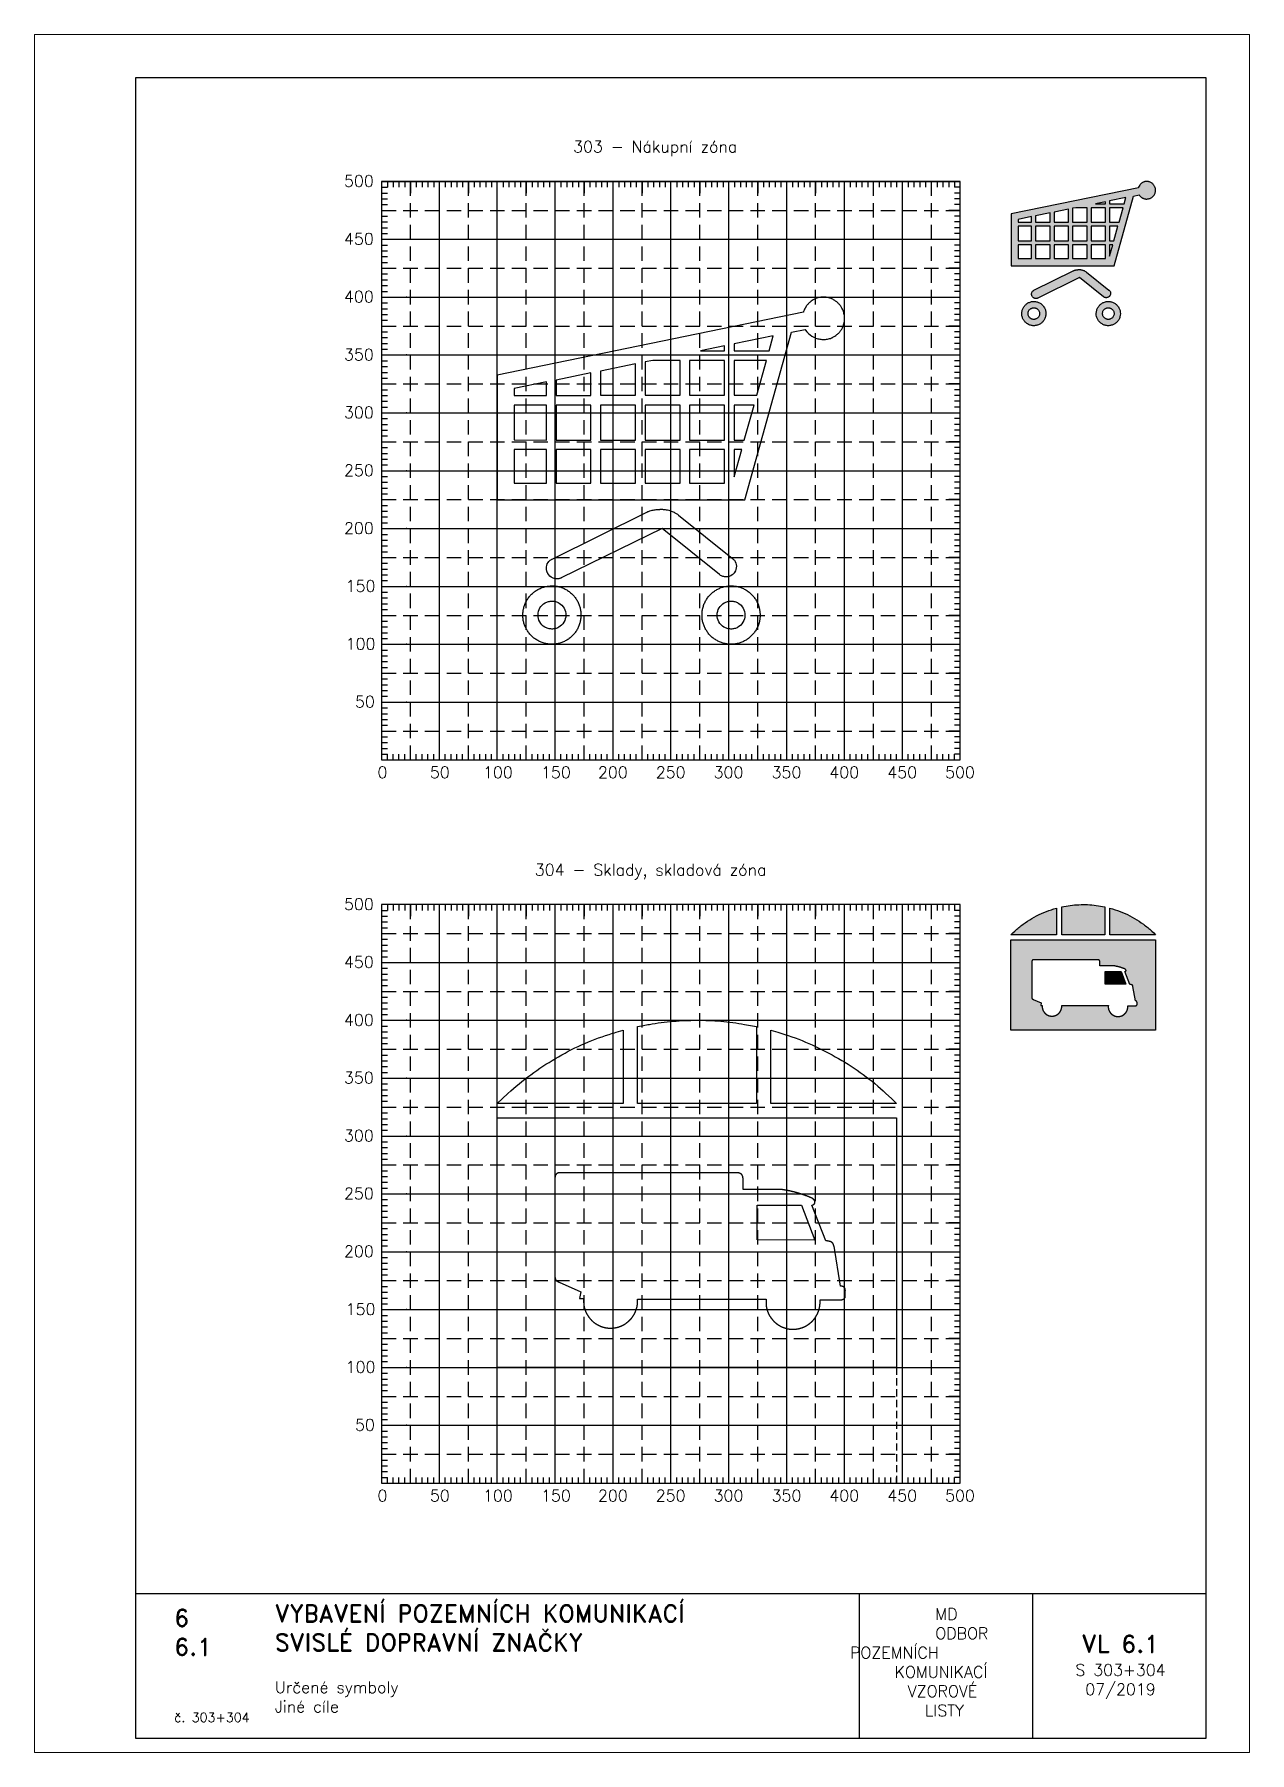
# Paper-space layout '303+304' of a CAD drawing. Header units: millimetres. Extents: x 0 to 210, y 0 to 297.
import ezdxf

# ---------------------------------------------------------------- set-up
doc = ezdxf.new("R2010")
doc.units = ezdxf.units.MM
doc.header["$LTSCALE"] = 5
doc.linetypes.add('ČÁRKOVANÁX2', pattern=[1.5, 1, -0.5])
for name, color, linetype in [('Kóty', 2, 'Continuous'), ('Pomocná', 2, 'Continuous'), ('Rozpiska', 7, 'Continuous'), ('Značka', 7, 'Continuous')]:
    doc.layers.add(name, color=color, linetype=linetype)
doc.layers.add('Rámeček', color=6, linetype='Continuous', plot=False)
doc.styles.get("Standard").update_dxf_attribs({"font": 'romand.shx', "height": 25})

psp = doc.layouts.new('303+304')

# ---------------------------------------------------------------- texts
at = {"layer": 'Kóty', "char_height": 2, "attachment_point": 1}
for s, insert in [('\\pi33.09515;303 - Nákupní zóna', (60, 278.6)), ('\\pi26.47607;304 - Sklady, skladová zóna', (60, 153.6))]:
    psp.add_mtext_dynamic_manual_height_columns(s, width=100, gutter_width=125, heights=[0], dxfattribs=dict(at, insert=insert))
at = {"layer": 'Pomocná', "char_height": 2, "attachment_point": 1}
for s, insert in [('\\pi1.41968;500', (52.09, 272.65)), ('\\pi1.41968;450', (52.09, 262.65)), ('\\pi1.41968;400', (52.09, 252.65)), ('\\pi1.41968;350', (52.09, 242.65)), ('\\pi1.41968;300', (52.09, 232.65)), ('\\pi1.41968;250', (52.09, 222.65)), ('\\pi1.41968;200', (52.09, 212.65)), ('\\pi1.70539;150', (52.09, 202.65)), ('\\pi1.70539;100', (52.09, 192.65)), ('\\pi3.32444;50', (52.09, 182.65)), ('\\pi2.6146;0', (56.68, 170.43)), ('\\pi1.66222;50', (66.69, 170.43)), ('\\pi0.85269;100', (76.68, 170.43)), ('\\pi0.85269;150', (86.71, 170.43)), ('\\pi0.70984;200', (96.68, 170.43)), ('\\pi0.70984;250', (106.67, 170.43)), ('\\pi0.70984;300', (116.66, 170.43)), ('\\pi0.70984;350', (126.68, 170.43)), ('\\pi0.70984;400', (136.67, 170.43)), ('\\pi0.70984;450', (146.68, 170.43)), ('\\pi0.70984;500', (156.67, 170.43)), ('\\pi1.41968;500', (52.09, 147.65)), ('\\pi1.41968;450', (52.09, 137.65)), ('\\pi1.41968;400', (52.09, 127.65)), ('\\pi1.41968;350', (52.09, 117.65)), ('\\pi1.41968;300', (52.09, 107.65)), ('\\pi1.41968;250', (52.09, 97.65)), ('\\pi1.41968;200', (52.09, 87.65)), ('\\pi1.70539;150', (52.09, 77.65)), ('\\pi1.70539;100', (52.09, 67.65)), ('\\pi3.32444;50', (52.09, 57.65)), ('\\pi2.6146;0', (56.68, 45.43)), ('\\pi1.66222;50', (66.69, 45.43)), ('\\pi0.85269;100', (76.68, 45.43)), ('\\pi0.85269;150', (86.71, 45.43)), ('\\pi0.70984;200', (96.68, 45.43)), ('\\pi0.70984;250', (106.67, 45.43)), ('\\pi0.70984;300', (116.66, 45.43)), ('\\pi0.70984;350', (126.68, 45.43)), ('\\pi0.70984;400', (136.67, 45.43)), ('\\pi0.70984;450', (146.68, 45.43)), ('\\pi0.70984;500', (156.67, 45.43))]:
    psp.add_mtext_dynamic_manual_height_columns(s, width=6.5625, gutter_width=100, heights=[0], dxfattribs=dict(at, insert=insert))
at = {"layer": 'Rozpiska', "color": 7}
for s, width, heights, insert, char_height, attachment_point in [('6', 149.0422, [0], (24.17, 24.77), 3, 1), ('{\\C6;VYBAVENÍ POZEMNÍCH KOMUNIKACÍ\\P}SVISLÉ DOPRAVNÍ ZNAČKY{\\H1.34524x; }', 149.0422, [0], (41.56, 25.56), 3, 1), ('\\pi14.7414;{\\C6;MD\\P\\pi2.36044;}ODBOR POZEMNÍCH{\\H1.57143x; }\\P\\pi7.69378;KOMUNIKACÍ{\\H1.5x; }\\P\\pi9.97949;{\\C6;VZOROVÉ\\H1.47619x; \\H0.67742x;\\P\\pi12.93187;LISTY\\H1.26984x; }', 33.1018, [0], (140.95, 24.95), 2, 1), ('6.1', 149.0422, [0], (24.17, 19.78), 3, 1), ('{\\H1.5x;\\C6;VL 6.1\\P\\H0.66667x;S 303+304\\H1.66666x; \\H0.6x;\\P07/2019\\H1.80159x; }', 17.5439, [0], (187.69, 14.78), 2, 5), ('{\\C6;Určené symboly\\P}Jiné cíle{\\H1.83333x; }', 149.0422, [0], (41.56, 12.29), 2, 1), ('{\\C6;č. 303+304}', 18.3305, [2.67], (24.17, 6.88), 1.6, 1)]:
    psp.add_mtext_dynamic_manual_height_columns(s, width=width, gutter_width=100, heights=heights, dxfattribs=dict(at, insert=insert, char_height=char_height, attachment_point=attachment_point))

# ---------------------------------------------------------------- hatches: boundary and pattern name
at = {"layer": 'Značka'}
h = psp.add_hatch(color=249, dxfattribs=at)
h.dxf.hatch_style = 1
edge = h.paths.add_edge_path(flags=16)
edge.add_line((173.71, 248.74), (173.71, 248.73))
edge.add_line((173.71, 248.73), (173.71, 248.72))
edge.add_line((173.71, 248.72), (173.7, 248.59))
edge.add_line((173.7, 248.59), (173.67, 248.46))
edge.add_line((173.67, 248.46), (173.63, 248.34))
edge.add_line((173.63, 248.34), (173.57, 248.22))
edge.add_line((173.57, 248.22), (173.5, 248.12))
edge.add_line((173.5, 248.12), (173.41, 248.02))
edge.add_line((173.41, 248.02), (173.31, 247.93))
edge.add_line((173.31, 247.93), (173.2, 247.86))
edge.add_arc((172.73, 248.68), 0.947, 291.9195, 299.8042, ccw=False)
edge.add_arc((172.73, 248.69), 0.95, 283.8813, 291.7881, ccw=False)
edge.add_arc((172.72, 248.68), 0.944, 276.7981, 284.7107, ccw=False)
edge.add_arc((172.72, 248.68), 0.947, 268.8609, 276.7766, ccw=False)
edge.add_arc((172.7, 248.68), 0.948, 261.7226, 269.6375, ccw=False)
edge.add_arc((172.7, 248.68), 0.944, 253.7704, 261.6792, ccw=False)
edge.add_arc((172.69, 248.69), 0.952, 246.7506, 254.6556, ccw=False)
edge.add_arc((172.69, 248.68), 0.944, 238.6472, 246.5533, ccw=False)
edge.add_line((172.2, 247.88), (172.09, 247.95))
edge.add_line((172.09, 247.95), (172, 248.04))
edge.add_line((172, 248.04), (171.91, 248.14))
edge.add_line((171.91, 248.14), (171.84, 248.25))
edge.add_line((171.84, 248.25), (171.78, 248.37))
edge.add_line((171.78, 248.37), (171.74, 248.49))
edge.add_line((171.74, 248.49), (171.72, 248.62))
edge.add_line((171.72, 248.62), (171.71, 248.75))
edge.add_line((171.71, 248.75), (171.72, 248.88))
edge.add_line((171.72, 248.88), (171.75, 249.01))
edge.add_line((171.75, 249.01), (171.79, 249.13))
edge.add_line((171.79, 249.13), (171.85, 249.25))
edge.add_line((171.85, 249.25), (171.93, 249.36))
edge.add_line((171.93, 249.36), (172.02, 249.45))
edge.add_line((172.02, 249.45), (172.11, 249.54))
edge.add_line((172.11, 249.54), (172.22, 249.61))
edge.add_arc((172.7, 248.78), 0.952, 111.7591, 119.654, ccw=False)
edge.add_arc((172.69, 248.79), 0.944, 103.9899, 111.8967, ccw=False)
edge.add_arc((172.71, 248.79), 0.944, 96.7971, 104.7116, ccw=False)
edge.add_arc((172.71, 248.79), 0.947, 88.8645, 96.7803, ccw=False)
edge.add_arc((172.72, 248.79), 0.948, 81.7228, 89.6372, ccw=False)
edge.add_arc((172.72, 248.79), 0.949, 73.8423, 81.7548, ccw=False)
edge.add_arc((172.73, 248.79), 0.946, 66.6299, 74.535, ccw=False)
edge.add_arc((172.73, 248.78), 0.952, 58.8234, 66.712, ccw=False)
edge.add_line((173.22, 249.6), (173.33, 249.52))
edge.add_line((173.33, 249.52), (173.43, 249.44))
edge.add_line((173.43, 249.44), (173.51, 249.34))
edge.add_line((173.51, 249.34), (173.58, 249.23))
edge.add_line((173.58, 249.23), (173.64, 249.11))
edge.add_line((173.64, 249.11), (173.68, 248.98))
edge.add_line((173.68, 248.98), (173.7, 248.86))
edge.add_line((173.7, 248.86), (173.71, 248.74))
edge = h.paths.add_edge_path()
edge.add_line((174.8, 248.74), (174.8, 248.72))
edge.add_line((174.8, 248.72), (174.8, 248.71))
edge.add_line((174.8, 248.71), (174.78, 248.44))
edge.add_arc((172.87, 248.7), 1.93, 343.8499, 352.0057, ccw=False)
edge.add_arc((172.91, 248.65), 1.88, 336.6916, 345.0588, ccw=False)
edge.add_arc((172.81, 248.69), 1.98, 328.7702, 336.7147, ccw=False)
edge.add_arc((172.76, 248.68), 2.02, 321.9165, 329.6993, ccw=False)
edge.add_arc((172.79, 248.66), 1.99, 314.0619, 321.9584, ccw=False)
edge.add_arc((172.77, 248.64), 1.98, 306.8443, 314.7639, ccw=False)
edge.add_arc((172.77, 248.65), 1.99, 298.883, 306.7774, ccw=False)
edge.add_arc((172.75, 248.63), 1.98, 291.824, 299.7224, ccw=False)
edge.add_arc((172.75, 248.62), 1.98, 283.9637, 291.8775, ccw=False)
edge.add_arc((172.72, 248.62), 1.98, 276.7637, 284.6802, ccw=False)
edge.add_arc((172.72, 248.62), 1.98, 268.8657, 276.7815, ccw=False)
edge.add_arc((172.7, 248.62), 1.98, 261.719, 269.6344, ccw=False)
edge.add_arc((172.7, 248.62), 1.98, 253.8067, 261.7199, ccw=False)
edge.add_arc((172.67, 248.63), 1.98, 246.6609, 254.5677, ccw=False)
edge.add_arc((172.67, 248.63), 1.98, 238.7594, 246.6596, ccw=False)
edge.add_arc((172.65, 248.65), 1.98, 231.5961, 239.4939, ccw=False)
edge.add_arc((172.65, 248.65), 1.99, 223.8357, 231.7225, ccw=False)
edge.add_arc((172.64, 248.67), 1.99, 216.6104, 224.4906, ccw=False)
edge.add_arc((172.64, 248.67), 1.99, 208.7806, 216.6521, ccw=False)
edge.add_arc((172.63, 248.69), 2, 201.6019, 209.4699, ccw=False)
edge.add_arc((172.63, 248.7), 2, 193.9093, 201.7617, ccw=False)
edge.add_arc((172.62, 248.72), 2, 186.7319, 194.589, ccw=False)
edge.add_arc((172.63, 248.72), 2, 178.8557, 186.7069, ccw=False)
edge.add_arc((172.63, 248.75), 2, 171.724, 179.5802, ccw=False)
edge.add_arc((172.63, 248.75), 2, 163.991, 171.8457, ccw=False)
edge.add_arc((172.63, 248.78), 2, 156.7644, 164.6235, ccw=False)
edge.add_arc((172.63, 248.78), 2, 148.9878, 156.854, ccw=False)
edge.add_arc((172.64, 248.8), 1.99, 141.8747, 149.743, ccw=False)
edge.add_arc((172.64, 248.8), 1.99, 133.9375, 141.8216, ccw=False)
edge.add_arc((172.65, 248.83), 1.99, 126.8566, 134.7458, ccw=False)
edge.add_arc((172.65, 248.83), 1.98, 118.9785, 126.8764, ccw=False)
edge.add_arc((172.68, 248.84), 1.98, 111.8243, 119.7249, ccw=False)
edge.add_arc((172.67, 248.84), 1.98, 103.9105, 111.8211, ccw=False)
edge.add_arc((172.7, 248.86), 1.97, 96.7976, 104.7115, ccw=False)
edge.add_arc((172.7, 248.85), 1.98, 88.8576, 96.7734, ccw=False)
edge.add_arc((172.73, 248.86), 1.98, 81.7052, 89.6206, ccw=False)
edge.add_arc((172.73, 248.85), 1.98, 73.8062, 81.7196, ccw=False)
edge.add_arc((172.75, 248.84), 1.98, 66.6599, 74.5691, ccw=False)
edge.add_arc((172.75, 248.84), 1.98, 58.7601, 66.6592, ccw=False)
edge.add_arc((172.77, 248.82), 1.99, 51.6967, 59.5929, ccw=False)
edge.add_arc((172.77, 248.82), 1.99, 43.7197, 51.6012, ccw=False)
edge.add_arc((172.79, 248.8), 1.99, 36.6067, 44.4887, ccw=False)
edge.add_arc((172.79, 248.8), 1.99, 28.7747, 36.6636, ccw=False)
edge.add_arc((172.8, 248.78), 2, 21.6077, 29.4761, ccw=False)
edge.add_arc((172.78, 248.77), 2.02, 13.9365, 21.726, ccw=False)
edge.add_line((174.74, 249.25), (174.78, 249))
edge.add_arc((172.89, 248.76), 1.91, -0.6086, 7.2037, ccw=False)
edge = h.paths.add_edge_path(flags=16)
edge.add_line((186.58, 248.74), (186.58, 248.73))
edge.add_line((186.58, 248.73), (186.58, 248.72))
edge.add_line((186.58, 248.72), (186.57, 248.59))
edge.add_line((186.57, 248.59), (186.54, 248.46))
edge.add_line((186.54, 248.46), (186.5, 248.34))
edge.add_line((186.5, 248.34), (186.44, 248.22))
edge.add_line((186.44, 248.22), (186.37, 248.12))
edge.add_line((186.37, 248.12), (186.28, 248.02))
edge.add_line((186.28, 248.02), (186.18, 247.93))
edge.add_line((186.18, 247.93), (186.07, 247.86))
edge.add_line((186.07, 247.86), (185.95, 247.81))
edge.add_arc((185.6, 248.69), 0.95, 283.8812, 291.7882, ccw=False)
edge.add_arc((185.59, 248.68), 0.944, 276.7981, 284.7107, ccw=False)
edge.add_arc((185.59, 248.68), 0.947, 268.8609, 276.7766, ccw=False)
edge.add_arc((185.57, 248.68), 0.948, 261.7225, 269.6375, ccw=False)
edge.add_arc((185.57, 248.68), 0.944, 253.7704, 261.6792, ccw=False)
edge.add_arc((185.56, 248.69), 0.952, 246.7506, 254.6556, ccw=False)
edge.add_arc((185.56, 248.68), 0.944, 238.6472, 246.5533, ccw=False)
edge.add_line((185.07, 247.88), (184.96, 247.95))
edge.add_line((184.96, 247.95), (184.87, 248.04))
edge.add_line((184.87, 248.04), (184.78, 248.14))
edge.add_line((184.78, 248.14), (184.71, 248.25))
edge.add_line((184.71, 248.25), (184.65, 248.37))
edge.add_line((184.65, 248.37), (184.61, 248.49))
edge.add_line((184.61, 248.49), (184.59, 248.62))
edge.add_line((184.59, 248.62), (184.58, 248.75))
edge.add_line((184.58, 248.75), (184.59, 248.88))
edge.add_line((184.59, 248.88), (184.62, 249.01))
edge.add_line((184.62, 249.01), (184.66, 249.13))
edge.add_line((184.66, 249.13), (184.72, 249.25))
edge.add_line((184.72, 249.25), (184.8, 249.36))
edge.add_line((184.8, 249.36), (184.89, 249.45))
edge.add_line((184.89, 249.45), (184.98, 249.54))
edge.add_line((184.98, 249.54), (185.09, 249.61))
edge.add_arc((185.56, 248.79), 0.946, 111.9175, 119.8128, ccw=False)
edge.add_arc((185.56, 248.79), 0.95, 103.8781, 111.7844, ccw=False)
edge.add_arc((185.58, 248.79), 0.944, 96.7971, 104.7116, ccw=False)
edge.add_arc((185.58, 248.79), 0.947, 88.8645, 96.7803, ccw=False)
edge.add_arc((185.59, 248.79), 0.948, 81.7228, 89.6372, ccw=False)
edge.add_arc((185.59, 248.8), 0.943, 73.765, 81.6775, ccw=False)
edge.add_arc((185.6, 248.78), 0.952, 66.7508, 74.6554, ccw=False)
edge.add_arc((185.6, 248.79), 0.946, 58.6562, 66.5443, ccw=False)
edge.add_line((186.09, 249.6), (186.2, 249.52))
edge.add_line((186.2, 249.52), (186.3, 249.44))
edge.add_line((186.3, 249.44), (186.38, 249.34))
edge.add_line((186.38, 249.34), (186.45, 249.23))
edge.add_line((186.45, 249.23), (186.51, 249.11))
edge.add_line((186.51, 249.11), (186.55, 248.98))
edge.add_line((186.55, 248.98), (186.57, 248.86))
edge.add_line((186.57, 248.86), (186.58, 248.74))
edge = h.paths.add_edge_path()
edge.add_line((187.67, 248.74), (187.67, 248.72))
edge.add_line((187.67, 248.72), (187.67, 248.71))
edge.add_line((187.67, 248.71), (187.65, 248.44))
edge.add_line((187.65, 248.44), (187.59, 248.17))
edge.add_arc((185.78, 248.65), 1.88, 336.6917, 345.0588, ccw=False)
edge.add_arc((185.68, 248.69), 1.98, 328.7702, 336.7147, ccw=False)
edge.add_arc((185.63, 248.68), 2.02, 321.9165, 329.6993, ccw=False)
edge.add_arc((185.66, 248.67), 1.99, 313.9327, 321.8292, ccw=False)
edge.add_arc((185.64, 248.64), 1.98, 306.8416, 314.7665, ccw=False)
edge.add_arc((185.64, 248.64), 1.98, 298.975, 306.8743, ccw=False)
edge.add_arc((185.62, 248.63), 1.98, 291.824, 299.7223, ccw=False)
edge.add_arc((185.62, 248.63), 1.98, 283.9101, 291.8239, ccw=False)
edge.add_arc((185.59, 248.61), 1.97, 276.7962, 284.7127, ccw=False)
edge.add_arc((185.59, 248.62), 1.98, 268.8657, 276.7815, ccw=False)
edge.add_arc((185.57, 248.62), 1.98, 261.719, 269.6344, ccw=False)
edge.add_arc((185.57, 248.62), 1.98, 253.8067, 261.7199, ccw=False)
edge.add_arc((185.54, 248.63), 1.98, 246.6609, 254.5677, ccw=False)
edge.add_arc((185.54, 248.63), 1.98, 238.7594, 246.6596, ccw=False)
edge.add_arc((185.52, 248.65), 1.99, 231.6932, 239.5936, ccw=False)
edge.add_arc((185.52, 248.65), 1.99, 223.7172, 231.6067, ccw=False)
edge.add_arc((185.51, 248.67), 1.99, 216.6121, 224.4889, ccw=False)
edge.add_arc((185.51, 248.67), 2, 208.7859, 216.6468, ccw=False)
edge.add_arc((185.5, 248.7), 2, 201.7567, 209.6286, ccw=False)
edge.add_arc((185.5, 248.7), 2, 193.7377, 201.6022, ccw=False)
edge.add_line((183.56, 248.22), (183.51, 248.49))
edge.add_line((183.51, 248.49), (183.49, 248.76))
edge.add_line((183.49, 248.76), (183.52, 249.04))
edge.add_line((183.52, 249.04), (183.57, 249.31))
edge.add_arc((185.5, 248.77), 2, 156.7665, 164.6215, ccw=False)
edge.add_arc((185.5, 248.78), 2, 148.9859, 156.856, ccw=False)
edge.add_arc((185.51, 248.8), 1.99, 141.873, 149.7448, ccw=False)
edge.add_arc((185.51, 248.8), 1.99, 133.9374, 141.8217, ccw=False)
edge.add_arc((185.53, 248.82), 1.99, 126.8608, 134.7416, ccw=False)
edge.add_arc((185.52, 248.83), 1.98, 118.9762, 126.8787, ccw=False)
edge.add_arc((185.55, 248.84), 1.98, 111.8243, 119.7249, ccw=False)
edge.add_arc((185.54, 248.85), 1.98, 103.9641, 111.8747, ccw=False)
edge.add_arc((185.57, 248.85), 1.98, 96.7651, 104.6789, ccw=False)
edge.add_arc((185.57, 248.85), 1.98, 88.8665, 96.7817, ccw=False)
edge.add_arc((185.6, 248.85), 1.98, 81.7184, 89.6338, ccw=False)
edge.add_arc((185.6, 248.85), 1.98, 73.8062, 81.7196, ccw=False)
edge.add_arc((185.62, 248.84), 1.98, 66.6599, 74.5691, ccw=False)
edge.add_arc((185.62, 248.84), 1.98, 58.7601, 66.6592, ccw=False)
edge.add_arc((185.64, 248.82), 1.99, 51.6968, 59.5928, ccw=False)
edge.add_arc((185.64, 248.82), 1.99, 43.7196, 51.6013, ccw=False)
edge.add_arc((185.66, 248.8), 1.99, 36.6069, 44.4885, ccw=False)
edge.add_arc((185.66, 248.8), 1.99, 28.7747, 36.6636, ccw=False)
edge.add_arc((185.67, 248.78), 2, 21.6077, 29.4761, ccw=False)
edge.add_line((187.52, 249.51), (187.61, 249.25))
edge.add_line((187.61, 249.25), (187.65, 249))
edge.add_line((187.65, 249), (187.67, 248.74))
edge = h.paths.add_edge_path()
edge.add_line((180.63, 254.95), (173.38, 251.4))
edge.add_line((173.38, 251.4), (173.37, 251.4))
edge.add_line((173.37, 251.4), (173.35, 251.39))
edge.add_line((173.35, 251.39), (173.32, 251.38))
edge.add_line((173.32, 251.38), (173.29, 251.37))
edge.add_line((173.29, 251.37), (173.25, 251.36))
edge.add_line((173.25, 251.36), (173.2, 251.35))
edge.add_arc((173.08, 252.05), 0.712, 271.218, 280.37, ccw=False)
edge.add_arc((173.08, 252.02), 0.681, 261.6279, 271.2382, ccw=False)
edge.add_arc((173.06, 252.01), 0.675, 253.2565, 262.8589, ccw=False)
edge.add_arc((173.07, 252.03), 0.696, 243.9313, 253.2048, ccw=False)
edge.add_arc((173.07, 252.06), 0.719, 235.8051, 244.9657, ccw=False)
edge.add_line((172.66, 251.46), (172.57, 251.54))
edge.add_line((172.57, 251.54), (172.49, 251.63))
edge.add_line((172.49, 251.63), (172.42, 251.74))
edge.add_line((172.42, 251.74), (172.41, 251.75))
edge.add_line((172.41, 251.75), (172.4, 251.77))
edge.add_line((172.4, 251.77), (172.39, 251.78))
edge.add_line((172.39, 251.78), (172.38, 251.8))
edge.add_line((172.38, 251.8), (172.37, 251.82))
edge.add_line((172.37, 251.82), (172.36, 251.84))
edge.add_line((172.36, 251.84), (172.35, 251.87))
edge.add_line((172.35, 251.87), (172.34, 251.92))
edge.add_line((172.34, 251.92), (172.33, 251.96))
edge.add_line((172.33, 251.96), (172.32, 252.08))
edge.add_line((172.32, 252.08), (172.32, 252.19))
edge.add_line((172.32, 252.19), (172.34, 252.3))
edge.add_line((172.34, 252.3), (172.38, 252.41))
edge.add_line((172.38, 252.41), (172.43, 252.51))
edge.add_line((172.43, 252.51), (172.5, 252.59))
edge.add_line((172.5, 252.59), (172.59, 252.68))
edge.add_arc((172.97, 252.18), 0.62, 116.5724, 127.6542, ccw=False)
edge.add_line((172.69, 252.74), (172.71, 252.75))
edge.add_line((172.71, 252.75), (172.72, 252.76))
edge.add_line((172.72, 252.76), (179.53, 256.12))
edge.add_line((179.53, 256.12), (179.53, 256.13))
edge.add_line((179.53, 256.13), (179.53, 256.13))
edge.add_line((179.53, 256.13), (179.53, 256.13))
edge.add_line((179.53, 256.13), (179.54, 256.13))
edge.add_line((179.54, 256.13), (179.54, 256.13))
edge.add_line((179.54, 256.13), (179.54, 256.13))
edge.add_line((179.54, 256.13), (179.56, 256.14))
edge.add_line((179.56, 256.14), (179.57, 256.15))
edge.add_line((179.57, 256.15), (179.61, 256.17))
edge.add_line((179.61, 256.17), (179.66, 256.19))
edge.add_line((179.66, 256.19), (179.75, 256.22))
edge.add_line((179.75, 256.22), (179.85, 256.25))
edge.add_arc((180.3, 254.64), 1.68, 101.0536, 105.8722, ccw=False)
edge.add_arc((180.46, 253.82), 2.51, 97.7796, 101.035, ccw=False)
edge.add_arc((180.56, 253.33), 3.01, 95.6761, 98.2604, ccw=False)
edge.add_arc((180.52, 253.68), 2.66, 92.6769, 95.6235, ccw=False)
edge.add_arc((180.55, 253.42), 2.92, 91.755, 92.9788, ccw=False)
edge.add_arc((180.59, 251.9), 4.44, 90.972, 91.7777, ccw=False)
edge.add_line((180.52, 256.34), (180.55, 256.34))
edge.add_line((180.55, 256.34), (180.59, 256.34))
edge.add_line((180.59, 256.34), (180.62, 256.34))
edge.add_line((180.62, 256.34), (180.65, 256.34))
edge.add_line((180.65, 256.34), (180.7, 256.33))
edge.add_line((180.7, 256.33), (180.76, 256.33))
edge.add_line((180.76, 256.33), (180.84, 256.32))
edge.add_line((180.84, 256.32), (180.92, 256.31))
edge.add_arc((180.63, 254.56), 1.77, 74.6181, 80.5872, ccw=False)
edge.add_arc((180.49, 254.04), 2.31, 69.9676, 74.5627, ccw=False)
edge.add_line((181.28, 256.21), (181.42, 256.16))
edge.add_arc((180.94, 255.06), 1.2, 59.2922, 66.5009, ccw=False)
edge.add_line((181.55, 256.09), (181.64, 256.03))
edge.add_line((181.64, 256.03), (181.73, 255.98))
edge.add_line((181.73, 255.98), (181.78, 255.95))
edge.add_line((181.78, 255.95), (181.81, 255.92))
edge.add_line((181.81, 255.92), (181.81, 255.92))
edge.add_line((181.81, 255.92), (181.82, 255.92))
edge.add_line((181.82, 255.92), (185.68, 252.8))
edge.add_line((185.68, 252.8), (185.69, 252.79))
edge.add_line((185.69, 252.79), (185.71, 252.78))
edge.add_line((185.71, 252.78), (185.73, 252.76))
edge.add_line((185.73, 252.76), (185.76, 252.74))
edge.add_line((185.76, 252.74), (185.79, 252.71))
edge.add_line((185.79, 252.71), (185.82, 252.67))
edge.add_line((185.82, 252.67), (185.88, 252.58))
edge.add_line((185.88, 252.58), (185.93, 252.47))
edge.add_line((185.93, 252.47), (185.96, 252.36))
edge.add_line((185.96, 252.36), (185.97, 252.25))
edge.add_line((185.97, 252.25), (185.96, 252.13))
edge.add_line((185.96, 252.13), (185.93, 252.02))
edge.add_line((185.93, 252.02), (185.89, 251.91))
edge.add_line((185.89, 251.91), (185.83, 251.8))
edge.add_line((185.83, 251.8), (185.81, 251.78))
edge.add_line((185.81, 251.78), (185.8, 251.77))
edge.add_line((185.8, 251.77), (185.8, 251.76))
edge.add_line((185.8, 251.76), (185.79, 251.74))
edge.add_line((185.79, 251.74), (185.78, 251.73))
edge.add_line((185.78, 251.73), (185.76, 251.7))
edge.add_line((185.76, 251.7), (185.73, 251.68))
edge.add_line((185.73, 251.68), (185.7, 251.65))
edge.add_line((185.7, 251.65), (185.66, 251.62))
edge.add_line((185.66, 251.62), (185.56, 251.56))
edge.add_arc((185.24, 252.19), 0.704, 287.3613, 296.9486, ccw=False)
edge.add_arc((185.23, 252.17), 0.689, 279.322, 288.7423, ccw=False)
edge.add_arc((185.23, 252.18), 0.702, 270.0125, 279.286, ccw=False)
edge.add_arc((185.21, 252.19), 0.706, 261.7155, 270.9839, ccw=False)
edge.add_arc((185.21, 252.17), 0.693, 252.3009, 261.6954, ccw=False)
edge.add_arc((185.21, 252.19), 0.713, 243.2239, 253.1733, ccw=False)
edge.add_arc((185.22, 252.22), 0.745, 233.7076, 243.1687, ccw=False)
edge.add_line((184.78, 251.62), (184.77, 251.63))
edge.add_line((184.77, 251.63), (184.75, 251.64))
edge.add_line((184.75, 251.64), (180.63, 254.95))
h.paths.add_polyline_path([(188.31, 267.72), (188.61, 268.79), (185.8, 268.22), (185.8, 267.72)], flags=16)
h.paths.add_polyline_path([(185.11, 267.73), (185.11, 268.08), (183.38, 267.73)], flags=16)
h.paths.add_polyline_path([(170, 264.52), (172.32, 264.52), (172.32, 265.49), (170, 265.02)], flags=16)
h.paths.add_polyline_path([(175.52, 264.53), (175.52, 266.14), (173.01, 265.63), (173.01, 264.52)], flags=16)
h.paths.add_polyline_path([(185.8, 264.53), (187.43, 264.53), (188.13, 267.04), (185.8, 267.04)], flags=16)
h.paths.add_polyline_path([(182.6, 264.53), (185.11, 264.53), (185.11, 267.04), (182.6, 267.04)], flags=16)
h.paths.add_polyline_path([(170, 260.63), (170, 258.23), (172.32, 258.23), (172.32, 260.63)], flags=16)
h.paths.add_polyline_path([(170, 261.32), (172.32, 261.32), (172.32, 263.83), (170, 263.83)], flags=16)
h.paths.add_polyline_path([(173.01, 260.63), (173.01, 258.23), (175.52, 258.23), (175.52, 260.63)], flags=16)
h.paths.add_polyline_path([(173.01, 261.32), (175.52, 261.31), (175.52, 263.83), (173.01, 263.83)], flags=16)
h.paths.add_polyline_path([(185.8, 260.63), (185.8, 258.68), (186.35, 260.63)], flags=16)
h.paths.add_polyline_path([(185.8, 261.31), (186.53, 261.3), (187.24, 263.83), (185.8, 263.83)], flags=16)
h.paths.add_polyline_path([(182.6, 260.63), (182.6, 258.23), (185.11, 258.23), (185.11, 260.63)], flags=16)
h.paths.add_polyline_path([(182.6, 261.31), (185.11, 261.31), (185.11, 263.83), (182.6, 263.83)], flags=16)
h.paths.add_polyline_path([(179.41, 258.23), (181.92, 258.23), (181.92, 260.63), (179.41, 260.63)], flags=16)
h.paths.add_polyline_path([(179.41, 264.53), (181.92, 264.53), (181.92, 267.04), (179.97, 267.04), (179.41, 266.93)], flags=16)
h.paths.add_polyline_path([(178.72, 266.78), (176.21, 266.28), (176.21, 264.53), (178.72, 264.53)], flags=16)
edge = h.paths.add_edge_path()
edge.add_line((168.79, 265.99), (168.79, 257.01))
edge.add_line((168.79, 257.01), (186.58, 257.01))
edge.add_line((186.58, 257.01), (189.92, 269.06))
edge.add_line((189.92, 269.06), (190.91, 269.26))
edge.add_line((190.91, 269.26), (190.93, 269.24))
edge.add_line((190.93, 269.24), (190.94, 269.22))
edge.add_line((190.94, 269.22), (191.03, 269.09))
edge.add_line((191.03, 269.09), (191.14, 268.97))
edge.add_line((191.14, 268.97), (191.26, 268.87))
edge.add_line((191.26, 268.87), (191.38, 268.78))
edge.add_line((191.38, 268.78), (191.52, 268.71))
edge.add_arc((192.2, 270.08), 1.53, 243.3901, 249.1896)
edge.add_arc((192.21, 270.04), 1.51, 248.5051, 254.5104)
edge.add_arc((192.18, 269.92), 1.37, 254.5144, 261.0846)
edge.add_line((191.96, 268.56), (192.03, 268.55))
edge.add_line((192.03, 268.55), (192.09, 268.54))
edge.add_line((192.09, 268.54), (192.16, 268.54))
edge.add_arc((192.22, 270.17), 1.63, 267.7582, 270.0663)
edge.add_arc((192.23, 270.09), 1.56, 269.7831, 280.4959)
edge.add_arc((192.27, 269.91), 1.37, 280.4005, 292.6535)
edge.add_arc((192.32, 269.88), 1.32, 291.0755, 301.2148)
edge.add_arc((192.25, 270), 1.46, 301.1743, 310.3798)
edge.add_arc((192.24, 270.04), 1.49, 309.4156, 318.3172)
edge.add_arc((192.29, 270), 1.43, 318.2716, 327.5939)
edge.add_arc((192.32, 270), 1.41, 326.9232, 336.5028)
edge.add_arc((192.32, 270.01), 1.41, 336.2355, 345.8189)
edge.add_line((193.68, 269.66), (193.71, 269.76))
edge.add_line((193.71, 269.76), (193.72, 269.85))
edge.add_line((193.72, 269.85), (193.73, 269.95))
edge.add_line((193.73, 269.95), (193.73, 270.05))
edge.add_arc((192.22, 270.06), 1.51, 359.7085, 370.7751)
edge.add_arc((192.3, 270.07), 1.43, 10.7092, 22.4295)
edge.add_arc((192.31, 270.12), 1.4, 20.8316, 30.4766)
edge.add_arc((192.25, 270.08), 1.48, 30.4839, 39.6291)
edge.add_arc((192.21, 270.08), 1.51, 38.8776, 47.8247)
edge.add_arc((192.24, 270.11), 1.47, 47.6697, 56.8191)
edge.add_arc((192.24, 270.15), 1.43, 55.9671, 65.4792)
edge.add_arc((192.27, 270.23), 1.35, 65.4096, 75.4779)
edge.add_line((192.61, 271.53), (192.52, 271.56))
edge.add_line((192.52, 271.56), (192.42, 271.57))
edge.add_line((192.42, 271.57), (192.36, 271.58))
edge.add_line((192.36, 271.58), (192.3, 271.58))
edge.add_line((192.3, 271.58), (192.26, 271.58))
edge.add_line((192.26, 271.58), (192.22, 271.58))
edge.add_line((192.22, 271.58), (192.19, 271.58))
edge.add_line((192.19, 271.58), (192.16, 271.58))
edge.add_arc((192.21, 270.24), 1.35, 92.1411, 94.6945)
edge.add_arc((192.21, 270.19), 1.4, 94.5538, 97.025)
edge.add_arc((192.21, 270.16), 1.42, 96.8507, 102.7781)
edge.add_arc((192.21, 270.18), 1.4, 102.7579, 108.7764)
edge.add_arc((192.19, 270.18), 1.4, 108.0114, 115.8681)
edge.add_arc((192.19, 270.17), 1.41, 115.8977, 123.6846)
edge.add_arc((192.19, 270.12), 1.45, 122.6721, 130.2507)
edge.add_arc((192.24, 270.08), 1.51, 130.3899, 137.6321)
edge.add_arc((192.23, 270.05), 1.52, 136.8179, 144.0478)
edge.add_line((191, 270.95), (190.9, 270.79))
edge.add_line((190.9, 270.79), (190.86, 270.72))
edge.add_line((190.86, 270.72), (190.83, 270.65))
edge.add_line((190.83, 270.65), (190.81, 270.6))
edge.add_line((190.81, 270.6), (190.79, 270.56))
edge.add_line((190.79, 270.56), (190.78, 270.53))
edge.add_line((190.78, 270.53), (190.77, 270.5))
edge.add_line((190.77, 270.5), (168.79, 265.99))
h.paths.add_polyline_path([(178.72, 258.23), (178.72, 260.63), (176.21, 260.63), (176.21, 258.23)], flags=16)
h.paths.add_polyline_path([(179.41, 261.31), (181.92, 261.31), (181.92, 263.83), (179.41, 263.83)], flags=16)
h.paths.add_polyline_path([(178.72, 261.31), (178.72, 263.83), (176.21, 263.83), (176.21, 261.31)], flags=16)
h = psp.add_hatch(color=249, dxfattribs=at)
h.dxf.hatch_style = 1
h.paths.add_polyline_path([(168.75, 140.47), (193.75, 140.47), (193.75, 124.85), (168.75, 124.85)])
h.paths.add_polyline_path([(188.63, 132.82), (185.02, 132.83), (185.03, 135.01), (187.8, 135)], flags=0)
h.paths.add_polyline_path([(177.52, 129.13), (185.59, 129.13), (185.59, 129.12), (185.59, 129.12), (185.59, 129.11), (185.59, 129.1), (185.59, 129.1), (185.59, 129.09), (185.59, 129.08), (185.59, 129.08), (185.59, 129.07), (185.58, 129.07), (185.58, 129.06), (185.58, 129.06), (185.58, 129.06), (185.58, 129.06), (185.58, 129.05), (185.58, 129.05), (185.58, 129.05), (185.58, 129.04), (185.58, 129.03), (185.58, 129.03), (185.58, 129.02), (185.58, 129.02), (185.58, 129.01), (185.58, 129.01), (185.58, 129), (185.58, 129), (185.58, 128.99), (185.58, 128.98), (185.58, 128.98), (185.58, 128.97), (185.58, 128.97), (185.58, 128.96), (185.58, 128.96), (185.58, 128.95), (185.58, 128.95), (185.58, 128.94), (185.58, 128.94), (185.58, 128.93), (185.58, 128.93), (185.58, 128.92), (185.58, 128.92), (185.58, 128.91), (185.57, 128.91), (185.57, 128.91), (185.57, 128.9), (185.57, 128.89), (185.57, 128.88), (185.57, 128.88), (185.57, 128.87), (185.57, 128.86), (185.57, 128.85), (185.57, 128.85), (185.57, 128.84), (185.57, 128.83), (185.57, 128.83), (185.57, 128.82), (185.57, 128.82), (185.57, 128.81), (185.57, 128.81), (185.57, 128.81), (185.58, 128.8), (185.58, 128.8), (185.58, 128.8), (185.58, 128.8), (185.58, 128.79), (185.58, 128.78), (185.58, 128.77), (185.58, 128.76), (185.58, 128.76), (185.58, 128.75), (185.58, 128.74), (185.58, 128.73), (185.58, 128.72), (185.58, 128.72), (185.58, 128.71), (185.59, 128.69), (185.59, 128.68), (185.59, 128.67), (185.59, 128.66), (185.59, 128.65), (185.59, 128.64), (185.6, 128.63), (185.6, 128.62), (185.6, 128.61), (185.6, 128.59), (185.61, 128.58), (185.61, 128.57), (185.61, 128.56), (185.61, 128.55), (185.62, 128.53), (185.62, 128.52), (185.62, 128.51), (185.62, 128.51), (185.62, 128.49), (185.63, 128.48), (185.63, 128.47), (185.63, 128.46), (185.64, 128.45), (185.64, 128.45), (185.64, 128.44), (185.64, 128.43), (185.65, 128.42), (185.65, 128.42), (185.65, 128.41), (185.66, 128.4), (185.66, 128.39), (185.66, 128.37), (185.67, 128.36), (185.67, 128.35), (185.68, 128.34), (185.68, 128.33), (185.68, 128.32), (185.69, 128.31), (185.69, 128.3), (185.69, 128.29), (185.7, 128.28), (185.71, 128.26), (185.71, 128.25), (185.72, 128.24), (185.72, 128.23), (185.73, 128.22), (185.73, 128.21), (185.74, 128.2), (185.74, 128.19), (185.75, 128.18), (185.75, 128.17), (185.76, 128.16), (185.76, 128.15), (185.77, 128.14), (185.77, 128.13), (185.78, 128.12), (185.78, 128.11), (185.78, 128.1), (185.79, 128.09), (185.79, 128.09), (185.8, 128.07), (185.81, 128.06), (185.81, 128.05), (185.82, 128.05), (185.82, 128.04), (185.83, 128.03), (185.83, 128.02), (185.84, 128.01), (185.84, 128.01), (185.85, 128), (185.86, 127.99), (185.86, 127.98), (185.87, 127.97), (185.87, 127.97), (185.88, 127.96), (185.88, 127.95), (185.88, 127.95), (185.89, 127.94), (185.89, 127.94), (185.9, 127.93), (185.9, 127.92), (185.91, 127.91), (185.92, 127.9), (185.93, 127.89), (185.93, 127.89), (185.94, 127.88), (185.94, 127.87), (185.95, 127.86), (185.96, 127.86), (185.96, 127.85), (185.97, 127.84), (185.98, 127.82), (185.99, 127.82), (186, 127.81), (186.01, 127.8), (186.01, 127.79), (186.02, 127.78), (186.03, 127.77), (186.04, 127.76), (186.05, 127.75), (186.06, 127.74), (186.06, 127.74), (186.07, 127.73), (186.08, 127.72), (186.09, 127.71), (186.09, 127.71), (186.1, 127.7), (186.11, 127.7), (186.11, 127.69), (186.12, 127.68), (186.13, 127.67), (186.14, 127.66), (186.15, 127.66), (186.16, 127.65), (186.16, 127.64), (186.17, 127.64), (186.18, 127.63), (186.18, 127.63), (186.19, 127.62), (186.2, 127.61), (186.21, 127.61), (186.21, 127.6), (186.22, 127.6), (186.23, 127.59), (186.23, 127.59), (186.24, 127.58), (186.25, 127.58), (186.25, 127.57), (186.26, 127.57), (186.27, 127.56), (186.28, 127.56), (186.29, 127.55), (186.29, 127.54), (186.3, 127.54), (186.31, 127.53), (186.32, 127.52), (186.33, 127.52), (186.33, 127.51), (186.34, 127.51), (186.35, 127.5), (186.36, 127.5), (186.37, 127.49), (186.38, 127.49), (186.39, 127.48), (186.4, 127.48), (186.41, 127.47), (186.41, 127.47), (186.42, 127.46), (186.43, 127.46), (186.44, 127.45), (186.45, 127.45), (186.45, 127.44), (186.46, 127.44), (186.47, 127.43), (186.48, 127.43), (186.48, 127.43), (186.49, 127.42), (186.5, 127.42), (186.51, 127.42), (186.51, 127.41), (186.52, 127.41), (186.53, 127.4), (186.54, 127.4), (186.55, 127.4), (186.55, 127.39), (186.56, 127.39), (186.57, 127.39), (186.57, 127.38), (186.58, 127.38), (186.59, 127.38), (186.59, 127.37), (186.6, 127.37), (186.61, 127.37), (186.61, 127.36), (186.62, 127.36), (186.63, 127.36), (186.63, 127.36), (186.64, 127.35), (186.64, 127.35), (186.65, 127.35), (186.66, 127.35), (186.67, 127.34), (186.68, 127.34), (186.68, 127.34), (186.69, 127.34), (186.7, 127.33), (186.71, 127.33), (186.71, 127.33), (186.72, 127.32), (186.73, 127.32), (186.74, 127.32), (186.75, 127.31), (186.76, 127.31), (186.78, 127.31), (186.79, 127.3), (186.8, 127.3), (186.8, 127.3), (186.81, 127.3), (186.82, 127.29), (186.83, 127.29), (186.84, 127.29), (186.86, 127.28), (186.86, 127.28), (186.87, 127.28), (186.88, 127.28), (186.89, 127.28), (186.9, 127.27), (186.91, 127.27), (186.92, 127.27), (186.92, 127.27), (186.94, 127.27), (186.95, 127.26), (186.96, 127.26), (186.96, 127.26), (186.97, 127.26), (186.98, 127.26), (186.99, 127.26), (187, 127.25), (187.01, 127.25), (187.01, 127.25), (187.02, 127.25), (187.03, 127.25), (187.04, 127.25), (187.05, 127.25), (187.05, 127.25), (187.06, 127.25), (187.07, 127.25), (187.07, 127.25), (187.08, 127.24), (187.09, 127.24), (187.1, 127.24), (187.11, 127.24), (187.11, 127.24), (187.12, 127.24), (187.13, 127.24), (187.14, 127.24), (187.14, 127.24), (187.15, 127.24), (187.16, 127.24), (187.17, 127.24), (187.17, 127.24), (187.17, 127.24), (187.17, 127.24), (187.18, 127.24), (187.18, 127.24), (187.18, 127.24), (187.18, 127.24), (187.18, 127.24), (187.19, 127.24), (187.19, 127.24), (187.19, 127.24), (187.19, 127.24), (187.19, 127.24), (187.2, 127.24), (187.2, 127.24), (187.2, 127.24), (187.2, 127.24), (187.21, 127.24), (187.21, 127.24), (187.21, 127.24), (187.21, 127.24), (187.22, 127.24), (187.22, 127.24), (187.22, 127.24), (187.22, 127.24), (187.23, 127.24), (187.23, 127.24), (187.23, 127.24), (187.23, 127.24), (187.24, 127.24), (187.24, 127.24), (187.24, 127.24), (187.24, 127.24), (187.24, 127.24), (187.25, 127.24), (187.25, 127.24), (187.25, 127.24), (187.26, 127.24), (187.26, 127.24), (187.26, 127.24), (187.26, 127.24), (187.27, 127.24), (187.27, 127.24), (187.27, 127.24), (187.27, 127.24), (187.28, 127.24), (187.28, 127.24), (187.28, 127.24), (187.28, 127.24), (187.29, 127.24), (187.29, 127.24), (187.29, 127.24), (187.29, 127.24), (187.29, 127.24), (187.3, 127.24), (187.3, 127.24), (187.3, 127.24), (187.31, 127.24), (187.31, 127.24), (187.31, 127.24), (187.31, 127.24), (187.32, 127.24), (187.32, 127.24), (187.32, 127.24), (187.32, 127.24), (187.32, 127.24), (187.33, 127.24), (187.33, 127.24), (187.33, 127.24), (187.33, 127.24), (187.33, 127.24), (187.34, 127.24), (187.34, 127.24), (187.34, 127.24), (187.34, 127.24), (187.34, 127.24), (187.35, 127.24), (187.36, 127.24), (187.36, 127.24), (187.36, 127.24), (187.37, 127.24), (187.37, 127.24), (187.38, 127.24), (187.38, 127.24), (187.38, 127.24), (187.39, 127.24), (187.39, 127.24), (187.39, 127.24), (187.4, 127.24), (187.4, 127.24), (187.4, 127.24), (187.41, 127.24), (187.41, 127.24), (187.41, 127.24), (187.42, 127.24), (187.42, 127.24), (187.42, 127.24), (187.43, 127.24), (187.43, 127.24), (187.43, 127.24), (187.44, 127.24), (187.44, 127.24), (187.44, 127.25), (187.44, 127.25), (187.45, 127.25), (187.45, 127.25), (187.45, 127.25), (187.46, 127.25), (187.46, 127.25), (187.46, 127.25), (187.46, 127.25), (187.47, 127.25), (187.47, 127.25), (187.47, 127.25), (187.47, 127.25), (187.48, 127.25), (187.48, 127.25), (187.49, 127.25), (187.49, 127.25), (187.49, 127.25), (187.5, 127.25), (187.5, 127.25), (187.5, 127.25), (187.5, 127.25), (187.51, 127.25), (187.51, 127.25), (187.52, 127.26), (187.53, 127.26), (187.54, 127.26), (187.55, 127.26), (187.56, 127.26), (187.57, 127.26), (187.58, 127.27), (187.59, 127.27), (187.6, 127.27), (187.61, 127.27), (187.61, 127.27), (187.62, 127.27), (187.63, 127.28), (187.64, 127.28), (187.65, 127.28), (187.66, 127.28), (187.66, 127.28), (187.67, 127.28), (187.68, 127.29), (187.68, 127.29), (187.69, 127.29), (187.7, 127.29), (187.71, 127.3), (187.72, 127.3), (187.72, 127.3), (187.73, 127.3), (187.74, 127.3), (187.74, 127.31), (187.75, 127.31), (187.76, 127.31), (187.77, 127.31), (187.77, 127.32), (187.78, 127.32), (187.79, 127.32), (187.79, 127.32), (187.8, 127.32), (187.8, 127.32), (187.81, 127.33), (187.82, 127.33), (187.82, 127.33), (187.83, 127.33), (187.84, 127.34), (187.85, 127.34), (187.85, 127.34), (187.86, 127.35), (187.87, 127.35), (187.87, 127.35), (187.88, 127.35), (187.89, 127.35), (187.9, 127.36), (187.91, 127.36), (187.92, 127.37), (187.94, 127.37), (187.95, 127.38), (187.96, 127.38), (187.97, 127.39), (187.98, 127.39), (187.99, 127.4), (188, 127.4), (188.01, 127.41), (188.02, 127.41), (188.03, 127.42), (188.04, 127.43), (188.05, 127.43), (188.06, 127.44), (188.07, 127.44), (188.08, 127.44), (188.09, 127.45), (188.1, 127.45), (188.1, 127.46), (188.11, 127.46), (188.12, 127.47), (188.13, 127.48), (188.14, 127.48), (188.15, 127.49), (188.16, 127.49), (188.17, 127.5), (188.17, 127.5), (188.18, 127.51), (188.19, 127.51), (188.2, 127.52), (188.21, 127.53), (188.22, 127.53), (188.22, 127.53), (188.23, 127.54), (188.24, 127.54), (188.24, 127.55), (188.25, 127.55), (188.25, 127.56), (188.26, 127.56), (188.27, 127.57), (188.28, 127.58), (188.29, 127.58), (188.3, 127.59), (188.31, 127.6), (188.32, 127.6), (188.32, 127.61), (188.33, 127.61), (188.34, 127.62), (188.34, 127.63), (188.36, 127.64), (188.37, 127.65), (188.38, 127.66), (188.38, 127.66), (188.39, 127.67), (188.4, 127.68), (188.41, 127.69), (188.42, 127.69), (188.43, 127.7), (188.44, 127.71), (188.45, 127.72), (188.46, 127.73), (188.46, 127.74), (188.47, 127.74), (188.48, 127.75), (188.49, 127.76), (188.49, 127.76), (188.5, 127.77), (188.5, 127.78), (188.51, 127.78), (188.52, 127.79), (188.53, 127.8), (188.53, 127.81), (188.54, 127.82), (188.55, 127.83), (188.55, 127.83), (188.56, 127.84), (188.57, 127.85), (188.57, 127.86), (188.58, 127.86), (188.58, 127.87), (188.59, 127.88), (188.6, 127.89), (188.6, 127.89), (188.61, 127.9), (188.61, 127.91), (188.61, 127.91), (188.62, 127.92), (188.62, 127.92), (188.63, 127.93), (188.64, 127.94), (188.64, 127.95), (188.65, 127.96), (188.66, 127.97), (188.66, 127.97), (188.67, 127.98), (188.67, 127.99), (188.68, 128), (188.68, 128.01), (188.69, 128.02), (188.69, 128.03), (188.7, 128.04), (188.71, 128.04), (188.71, 128.05), (188.72, 128.06), (188.72, 128.07), (188.73, 128.08), (188.73, 128.08), (188.73, 128.09), (188.74, 128.1), (188.74, 128.11), (188.75, 128.12), (188.75, 128.13), (188.76, 128.13), (188.76, 128.14), (188.76, 128.15), (188.77, 128.15), (188.77, 128.16), (188.77, 128.17), (188.78, 128.18), (188.78, 128.18), (188.79, 128.19), (188.79, 128.2), (188.79, 128.21), (188.8, 128.21), (188.8, 128.22), (188.81, 128.23), (188.81, 128.23), (188.81, 128.24), (188.81, 128.25), (188.82, 128.26), (188.82, 128.26), (188.82, 128.27), (188.83, 128.28), (188.83, 128.28), (188.83, 128.29), (188.83, 128.29), (188.83, 128.3), (188.84, 128.31), (188.84, 128.31), (188.84, 128.32), (188.85, 128.33), (188.85, 128.34), (188.85, 128.35), (188.86, 128.36), (188.86, 128.36), (188.86, 128.37), (188.86, 128.38), (188.87, 128.38), (188.87, 128.39), (188.87, 128.4), (188.88, 128.42), (188.88, 128.43), (188.88, 128.44), (188.89, 128.45), (188.89, 128.46), (188.89, 128.47), (188.89, 128.48), (188.9, 128.49), (188.9, 128.5), (188.9, 128.51), (188.9, 128.52), (188.91, 128.53), (188.91, 128.54), (188.91, 128.55), (188.91, 128.56), (188.92, 128.56), (188.92, 128.57), (188.92, 128.58), (188.92, 128.59), (188.92, 128.6), (188.93, 128.61), (188.93, 128.62), (188.93, 128.63), (188.93, 128.64), (188.93, 128.65), (188.93, 128.65), (188.93, 128.66), (188.94, 128.67), (188.94, 128.68), (188.94, 128.69), (188.94, 128.7), (188.94, 128.7), (188.94, 128.71), (188.94, 128.72), (188.94, 128.72), (188.94, 128.73), (188.94, 128.74), (188.94, 128.74), (188.94, 128.75), (188.95, 128.76), (188.95, 128.77), (188.95, 128.78), (188.95, 128.79), (188.95, 128.8), (188.95, 128.81), (188.95, 128.82), (188.95, 128.83), (188.95, 128.83), (188.95, 128.84), (188.95, 128.85), (188.95, 128.86), (188.95, 128.86), (188.95, 128.87), (188.95, 128.87), (188.95, 128.88), (188.95, 128.88), (188.95, 128.89), (188.95, 128.89), (188.95, 128.9), (188.95, 128.9), (188.95, 128.91), (188.96, 128.91), (188.96, 128.92), (188.96, 128.92), (188.96, 128.93), (188.96, 128.93), (188.96, 128.93), (188.96, 128.94), (188.96, 128.94), (188.96, 128.95), (188.96, 128.96), (188.96, 128.96), (188.96, 128.96), (188.96, 128.97), (188.96, 128.97), (188.96, 128.98), (188.95, 128.98), (188.95, 128.99), (188.95, 128.99), (188.95, 129), (188.95, 129), (188.95, 129), (188.95, 129.01), (188.95, 129.01), (188.95, 129.02), (188.95, 129.02), (188.95, 129.02), (188.95, 129.03), (188.95, 129.03), (188.95, 129.03), (188.95, 129.04), (188.95, 129.05), (188.95, 129.05), (188.95, 129.05), (188.95, 129.06), (188.95, 129.06), (188.95, 129.07), (188.95, 129.07), (188.95, 129.08), (188.95, 129.08), (190.22, 129.08), (190.22, 129.08), (190.22, 129.08), (190.23, 129.08), (190.23, 129.08), (190.24, 129.08), (190.24, 129.08), (190.25, 129.08), (190.25, 129.08), (190.25, 129.08), (190.26, 129.08), (190.26, 129.08), (190.27, 129.08), (190.27, 129.08), (190.28, 129.08), (190.28, 129.08), (190.28, 129.08), (190.29, 129.08), (190.29, 129.08), (190.29, 129.08), (190.3, 129.08), (190.3, 129.08), (190.31, 129.08), (190.31, 129.09), (190.32, 129.09), (190.32, 129.09), (190.32, 129.09), (190.33, 129.09), (190.33, 129.09), (190.33, 129.09), (190.34, 129.09), (190.34, 129.09), (190.34, 129.09), (190.35, 129.09), (190.35, 129.09), (190.35, 129.1), (190.35, 129.1), (190.36, 129.1), (190.36, 129.1), (190.36, 129.1), (190.36, 129.1), (190.37, 129.1), (190.37, 129.1), (190.38, 129.1), (190.38, 129.11), (190.38, 129.11), (190.39, 129.11), (190.39, 129.11), (190.39, 129.11), (190.39, 129.11), (190.4, 129.11), (190.4, 129.12), (190.4, 129.12), (190.4, 129.12), (190.41, 129.12), (190.41, 129.12), (190.42, 129.12), (190.42, 129.12), (190.42, 129.13), (190.43, 129.13), (190.43, 129.13), (190.43, 129.13), (190.44, 129.14), (190.44, 129.14), (190.44, 129.14), (190.44, 129.14), (190.44, 129.14), (190.45, 129.14), (190.45, 129.15), (190.46, 129.15), (190.46, 129.15), (190.46, 129.16), (190.47, 129.16), (190.47, 129.17), (190.48, 129.17), (190.48, 129.17), (190.48, 129.18), (190.49, 129.18), (190.49, 129.19), (190.5, 129.19), (190.5, 129.19), (190.5, 129.2), (190.51, 129.2), (190.51, 129.21), (190.51, 129.21), (190.52, 129.22), (190.52, 129.22), (190.52, 129.22), (190.52, 129.23), (190.52, 129.23), (190.52, 129.23), (190.53, 129.23), (190.53, 129.24), (190.53, 129.24), (190.53, 129.24), (190.53, 129.24), (190.53, 129.25), (190.53, 129.25), (190.53, 129.25), (190.53, 129.26), (190.53, 129.26), (190.53, 129.26), (190.53, 129.26), (190.53, 129.26), (190.53, 129.27), (190.53, 129.27), (190.53, 129.27), (190.54, 129.27), (190.54, 129.27), (190.54, 129.28), (190.54, 129.28), (190.54, 129.28), (190.54, 129.28), (190.54, 129.29), (190.54, 129.29), (190.54, 129.29), (190.54, 129.29), (190.54, 129.65), (190.54, 129.66), (190.54, 129.66), (190.54, 129.66), (190.54, 129.67), (190.54, 129.67), (190.54, 129.67), (190.54, 129.67), (190.54, 129.68), (190.54, 129.68), (190.54, 129.68), (190.54, 129.68), (190.54, 129.68), (190.54, 129.69), (190.54, 129.69), (190.54, 129.69), (190.54, 129.7), (190.54, 129.7), (190.54, 129.7), (190.54, 129.7), (190.54, 129.71), (190.53, 129.71), (190.53, 129.71), (190.53, 129.72), (190.53, 129.72), (190.53, 129.72), (190.53, 129.73), (190.53, 129.73), (190.53, 129.74), (190.53, 129.74), (190.53, 129.74), (190.53, 129.75), (190.53, 129.75), (190.53, 129.76), (190.52, 129.76), (190.52, 129.77), (190.52, 129.77), (190.52, 129.78), (190.52, 129.78), (190.52, 129.78), (190.52, 129.79), (190.51, 129.79), (190.51, 129.8), (190.51, 129.8), (190.51, 129.8), (190.51, 129.81), (190.51, 129.81), (190.5, 129.81), (190.5, 129.82), (190.5, 129.82), (190.5, 129.82), (190.5, 129.82), (190.5, 129.83), (190.49, 129.83), (190.49, 129.83), (190.49, 129.84), (190.49, 129.84), (190.48, 129.84), (190.48, 129.85), (190.48, 129.85), (190.48, 129.85), (190.48, 129.85), (190.48, 129.85), (190.47, 129.86), (190.47, 129.86), (190.47, 129.87), (190.46, 129.87), (190.46, 129.87), (190.46, 129.87), (190.46, 129.88), (190.45, 129.88), (190.45, 129.88), (190.45, 129.88), (190.44, 129.89), (190.44, 129.89), (190.44, 129.89), (190.43, 129.89), (190.43, 129.89), (190.43, 129.9), (190.43, 129.9), (190.42, 129.9), (190.42, 129.9), (190.42, 129.9), (190.41, 129.9), (190.41, 129.9), (190.4, 129.91), (190.4, 129.91), (190.4, 129.91), (190.39, 129.91), (190.39, 129.91), (190.39, 129.91), (190.38, 129.91), (190.38, 129.91), (190.37, 129.91), (190.37, 129.92), (190.36, 129.92), (190.36, 129.92), (190.36, 129.92), (190.35, 129.92), (190.35, 129.92), (190.35, 129.92), (190.34, 129.92), (190.34, 129.92), (190.33, 129.92), (190.33, 129.92), (190.32, 129.92), (190.32, 129.92), (190.31, 129.92), (190.31, 129.92), (190.31, 129.93), (190.3, 129.93), (190.3, 129.93), (190.29, 129.93), (190.29, 129.93), (190.28, 129.93), (190.28, 129.93), (190.27, 129.93), (190.27, 129.93), (190.26, 129.93), (190.26, 129.93), (190.26, 129.93), (190.25, 129.93), (190.25, 129.93), (189.83, 132.43), (189.83, 132.44), (189.83, 132.44), (189.83, 132.44), (189.83, 132.44), (189.83, 132.45), (189.83, 132.45), (189.83, 132.45), (189.83, 132.45), (189.83, 132.46), (189.82, 132.46), (189.82, 132.46), (189.82, 132.47), (189.82, 132.47), (189.82, 132.47), (189.82, 132.48), (189.82, 132.48), (189.82, 132.48), (189.82, 132.49), (189.82, 132.49), (189.81, 132.49), (189.81, 132.5), (189.81, 132.5), (189.81, 132.51), (189.81, 132.51), (189.81, 132.51), (189.81, 132.52), (189.81, 132.52), (189.8, 132.52), (189.8, 132.53), (189.8, 132.53), (189.8, 132.53), (189.8, 132.53), (189.8, 132.54), (189.8, 132.54), (189.8, 132.54), (189.8, 132.54), (189.8, 132.54), (189.8, 132.55), (189.8, 132.55), (189.79, 132.55), (189.79, 132.55), (189.79, 132.56), (189.79, 132.56), (189.79, 132.57), (189.79, 132.57), (189.78, 132.57), (189.78, 132.58), (189.78, 132.58), (189.78, 132.58), (189.78, 132.59), (189.77, 132.59), (189.77, 132.59), (189.77, 132.59), (189.77, 132.6), (189.77, 132.6), (189.76, 132.6), (189.76, 132.61), (189.76, 132.61), (189.76, 132.61), (189.76, 132.61), (189.76, 132.61), (189.75, 132.62), (189.75, 132.62), (189.75, 132.62), (189.75, 132.62), (189.74, 132.63), (189.74, 132.63), (189.74, 132.64), (189.73, 132.64), (189.73, 132.64), (189.72, 132.65), (189.72, 132.65), (189.72, 132.66), (189.71, 132.66), (189.71, 132.66), (189.71, 132.66), (189.7, 132.67), (189.7, 132.67), (189.7, 132.67), (189.7, 132.67), (189.69, 132.67), (189.69, 132.68), (189.69, 132.68), (189.68, 132.68), (189.68, 132.69), (189.67, 132.69), (189.67, 132.69), (189.66, 132.7), (189.66, 132.7), (189.65, 132.7), (189.65, 132.7), (189.64, 132.7), (189.64, 132.71), (189.63, 132.71), (189.63, 132.71), (189.63, 132.71), (189.62, 132.71), (189.62, 132.72), (189.62, 132.72), (189.62, 132.72), (189.61, 132.72), (189.61, 132.72), (189.61, 132.72), (189.6, 132.72), (189.59, 132.73), (189.58, 132.73), (189.58, 132.73), (189.57, 132.73), (189.56, 132.73), (189.56, 132.73), (189.55, 132.74), (189.54, 132.74), (189.54, 132.74), (189.53, 132.74), (189.52, 132.74), (189.52, 132.74), (189.51, 132.75), (189.51, 132.75), (189.5, 132.75), (189.49, 132.75), (189.49, 132.75), (189.48, 132.75), (189.48, 132.75), (189.47, 132.75), (189.46, 132.75), (189.46, 132.76), (189.45, 132.76), (189.45, 132.76), (189.44, 132.76), (189.43, 132.76), (189.43, 132.76), (189.42, 132.76), (189.42, 132.76), (189.41, 132.76), (189.41, 132.76), (189.4, 132.76), (189.4, 132.76), (189.39, 132.76), (189.39, 132.77), (189.38, 132.77), (189.38, 132.77), (189.37, 132.77), (189.37, 132.77), (189.36, 132.77), (189.36, 132.77), (189.35, 132.77), (189.35, 132.77), (189.34, 132.77), (189.34, 132.77), (189.33, 132.77), (189.33, 132.77), (189.32, 132.77), (189.32, 132.77), (189.32, 132.77), (189.32, 132.77), (189.31, 132.77), (189.31, 132.77), (188.45, 135.01), (188.45, 135.01), (188.45, 135.01), (188.45, 135.01), (188.45, 135.01), (188.46, 135.01), (188.46, 135.01), (188.46, 135.01), (188.46, 135.01), (188.46, 135.01), (188.47, 135.01), (188.47, 135.01), (188.47, 135.01), (188.47, 135.01), (188.48, 135.01), (188.48, 135.01), (188.48, 135.02), (188.48, 135.02), (188.49, 135.02), (188.49, 135.02), (188.49, 135.02), (188.5, 135.02), (188.5, 135.02), (188.5, 135.02), (188.5, 135.02), (188.5, 135.03), (188.51, 135.03), (188.51, 135.03), (188.51, 135.03), (188.51, 135.03), (188.52, 135.03), (188.52, 135.03), (188.52, 135.03), (188.52, 135.03), (188.52, 135.03), (188.53, 135.03), (188.53, 135.04), (188.53, 135.04), (188.53, 135.04), (188.53, 135.04), (188.54, 135.04), (188.54, 135.04), (188.54, 135.04), (188.54, 135.05), (188.55, 135.05), (188.55, 135.05), (188.55, 135.05), (188.55, 135.05), (188.55, 135.05), (188.55, 135.05), (188.56, 135.05), (188.56, 135.06), (188.56, 135.06), (188.56, 135.06), (188.56, 135.06), (188.56, 135.06), (188.56, 135.06), (188.57, 135.06), (188.57, 135.07), (188.57, 135.07), (188.57, 135.07), (188.58, 135.07), (188.58, 135.07), (188.58, 135.07), (188.58, 135.07), (188.58, 135.07), (188.58, 135.08), (188.58, 135.08), (188.59, 135.08), (188.59, 135.08), (188.59, 135.08), (188.59, 135.08), (188.59, 135.08), (188.59, 135.09), (188.59, 135.09), (188.6, 135.09), (188.6, 135.09), (188.6, 135.09), (188.6, 135.09), (188.6, 135.09), (188.6, 135.1), (188.6, 135.1), (188.61, 135.1), (188.61, 135.1), (188.61, 135.1), (188.61, 135.11), (188.61, 135.11), (188.61, 135.11), (188.61, 135.11), (188.61, 135.11), (188.62, 135.11), (188.62, 135.12), (188.62, 135.12), (188.62, 135.12), (188.62, 135.12), (188.62, 135.12), (188.62, 135.12), (188.62, 135.13), (188.62, 135.13), (188.62, 135.13), (188.62, 135.13), (188.63, 135.13), (188.63, 135.14), (188.63, 135.14), (188.63, 135.14), (188.63, 135.14), (188.63, 135.15), (188.63, 135.15), (188.63, 135.15), (188.63, 135.15), (188.63, 135.15), (188.63, 135.15), (188.63, 135.16), (188.63, 135.16), (188.63, 135.16), (188.63, 135.16), (188.64, 135.16), (188.64, 135.17), (188.64, 135.17), (188.64, 135.17), (188.64, 135.17), (188.64, 135.17), (188.64, 135.18), (188.64, 135.18), (188.64, 135.18), (188.64, 135.18), (188.64, 135.18), (188.64, 135.18), (188.64, 135.19), (188.64, 135.19), (188.64, 135.19), (188.64, 135.19), (188.64, 135.19), (188.64, 135.2), (188.64, 135.2), (188.64, 135.2), (188.64, 135.2), (188.64, 135.2), (188.64, 135.21), (188.64, 135.21), (188.64, 135.21), (188.64, 135.21), (188.64, 135.21), (188.64, 135.22), (188.64, 135.22), (188.64, 135.22), (188.64, 135.22), (188.64, 135.22), (188.64, 135.22), (188.64, 135.23), (188.64, 135.23), (188.64, 135.23), (188.64, 135.23), (188.64, 135.23), (188.63, 135.24), (188.63, 135.24), (188.63, 135.24), (188.63, 135.24), (188.63, 135.25), (188.63, 135.25), (188.63, 135.25), (188.63, 135.25), (188.63, 135.25), (188.63, 135.25), (188.63, 135.26), (188.63, 135.26), (188.63, 135.26), (188.63, 135.26), (188.63, 135.26), (188.63, 135.27), (188.63, 135.27), (188.62, 135.27), (188.62, 135.27), (188.62, 135.28), (188.62, 135.28), (188.62, 135.28), (188.62, 135.28), (188.62, 135.28), (188.62, 135.28), (188.62, 135.29), (188.62, 135.29), (188.62, 135.29), (188.61, 135.29), (188.61, 135.3), (188.61, 135.3), (188.61, 135.3), (188.61, 135.3), (188.61, 135.3), (188.61, 135.3), (188.61, 135.31), (188.61, 135.31), (188.61, 135.31), (188.6, 135.31), (188.6, 135.31), (188.6, 135.31), (188.6, 135.32), (188.6, 135.32), (188.6, 135.32), (188.6, 135.32), (188.59, 135.32), (188.59, 135.32), (188.59, 135.33), (188.59, 135.33), (188.59, 135.33), (188.59, 135.33), (188.59, 135.33), (188.59, 135.33), (188.59, 135.34), (188.58, 135.34), (188.58, 135.34), (188.58, 135.34), (188.58, 135.34), (188.58, 135.34), (188.58, 135.34), (188.58, 135.35), (188.58, 135.35), (188.58, 135.35), (188.57, 135.35), (188.57, 135.35), (188.57, 135.35), (188.57, 135.35), (188.57, 135.35), (188.57, 135.36), (188.57, 135.36), (188.57, 135.36), (188.56, 135.36), (188.56, 135.36), (188.56, 135.36), (188.56, 135.36), (188.56, 135.37), (188.56, 135.37), (188.56, 135.37), (188.55, 135.37), (188.55, 135.37), (188.55, 135.37), (188.55, 135.37), (188.55, 135.37), (188.55, 135.38), (188.54, 135.38), (188.54, 135.38), (188.54, 135.39), (188.53, 135.39), (188.53, 135.39), (188.53, 135.39), (188.52, 135.4), (188.52, 135.4), (188.52, 135.4), (188.51, 135.4), (188.51, 135.4), (188.51, 135.41), (188.51, 135.41), (188.5, 135.41), (188.5, 135.41), (188.5, 135.41), (188.5, 135.41), (188.49, 135.42), (188.49, 135.42), (188.49, 135.42), (188.48, 135.42), (188.48, 135.42), (188.48, 135.42), (188.48, 135.43), (188.47, 135.43), (188.47, 135.43), (188.47, 135.43), (188.47, 135.43), (188.46, 135.43), (188.46, 135.44), (188.46, 135.44), (188.45, 135.44), (188.45, 135.44), (188.45, 135.44), (188.45, 135.44), (188.44, 135.44), (188.44, 135.44), (188.44, 135.45), (188.44, 135.45), (188.44, 135.45), (188.43, 135.45), (188.43, 135.45), (188.43, 135.45), (188.42, 135.45), (188.42, 135.46), (188.42, 135.46), (188.42, 135.46), (188.41, 135.46), (188.41, 135.46), (188.41, 135.46), (188.41, 135.46), (188.4, 135.46), (188.39, 135.47), (188.39, 135.47), (188.38, 135.48), (188.37, 135.48), (188.36, 135.48), (188.35, 135.49), (188.34, 135.49), (188.34, 135.5), (188.33, 135.5), (188.32, 135.51), (188.31, 135.51), (188.3, 135.51), (188.29, 135.52), (188.28, 135.52), (188.27, 135.52), (188.26, 135.53), (188.26, 135.53), (188.25, 135.53), (188.24, 135.53), (188.24, 135.54), (188.23, 135.54), (188.22, 135.54), (188.21, 135.55), (188.2, 135.55), (188.19, 135.55), (188.18, 135.56), (188.18, 135.56), (188.17, 135.56), (188.16, 135.56), (188.15, 135.57), (188.14, 135.57), (188.14, 135.57), (188.13, 135.58), (188.12, 135.58), (188.12, 135.58), (188.11, 135.58), (188.11, 135.59), (188.1, 135.59), (188.1, 135.59), (188.09, 135.59), (188.08, 135.59), (188.07, 135.6), (188.06, 135.6), (188.05, 135.6), (188.04, 135.61), (188.04, 135.61), (188.03, 135.61), (188.02, 135.62), (188.01, 135.62), (188.01, 135.62), (188, 135.63), (187.99, 135.63), (187.98, 135.63), (187.97, 135.63), (187.96, 135.64), (187.95, 135.64), (187.94, 135.64), (187.94, 135.65), (187.93, 135.65), (187.92, 135.65), (187.91, 135.66), (187.9, 135.66), (187.89, 135.66), (187.89, 135.66), (187.88, 135.67), (187.87, 135.67), (187.87, 135.67), (187.86, 135.67), (187.85, 135.68), (187.84, 135.68), (187.84, 135.68), (187.83, 135.68), (187.82, 135.69), (187.81, 135.69), (187.8, 135.69), (187.8, 135.69), (187.79, 135.7), (187.78, 135.7), (187.78, 135.7), (187.77, 135.7), (187.76, 135.71), (187.76, 135.71), (187.75, 135.71), (187.74, 135.71), (187.74, 135.71), (187.73, 135.72), (187.73, 135.72), (187.72, 135.72), (187.72, 135.72), (187.71, 135.72), (187.7, 135.72), (187.69, 135.73), (187.68, 135.73), (187.68, 135.73), (187.67, 135.73), (187.66, 135.74), (187.66, 135.74), (187.65, 135.74), (187.64, 135.74), (187.64, 135.74), (187.62, 135.75), (187.61, 135.75), (187.6, 135.75), (187.6, 135.76), (187.59, 135.76), (187.58, 135.76), (187.57, 135.76), (187.56, 135.77), (187.56, 135.77), (187.55, 135.77), (187.54, 135.77), (187.53, 135.78), (187.52, 135.78), (187.51, 135.78), (187.51, 135.78), (187.5, 135.79), (187.49, 135.79), (187.49, 135.79), (187.48, 135.79), (187.47, 135.79), (187.46, 135.8), (187.45, 135.8), (187.45, 135.8), (187.44, 135.8), (187.43, 135.8), (187.42, 135.81), (187.42, 135.81), (187.41, 135.81), (187.4, 135.81), (187.4, 135.81), (187.39, 135.81), (187.38, 135.82), (187.38, 135.82), (187.37, 135.82), (187.36, 135.82), (187.36, 135.82), (187.35, 135.82), (187.35, 135.83), (187.34, 135.83), (187.34, 135.83), (187.33, 135.83), (187.32, 135.83), (187.31, 135.84), (187.3, 135.84), (187.3, 135.84), (187.29, 135.84), (187.28, 135.84), (187.28, 135.84), (187.27, 135.85), (187.26, 135.85), (187.25, 135.85), (187.24, 135.85), (187.23, 135.85), (187.22, 135.86), (187.22, 135.86), (187.21, 135.86), (187.2, 135.86), (187.2, 135.86), (187.19, 135.87), (187.18, 135.87), (187.17, 135.87), (187.16, 135.87), (187.16, 135.87), (187.15, 135.88), (187.14, 135.88), (187.14, 135.88), (187.13, 135.88), (187.13, 135.88), (187.12, 135.88), (187.11, 135.88), (187.1, 135.88), (187.09, 135.89), (187.09, 135.89), (187.08, 135.89), (187.08, 135.89), (187.07, 135.89), (187.06, 135.89), (187.06, 135.89), (187.05, 135.9), (187.04, 135.9), (187.04, 135.9), (187.03, 135.9), (187.03, 135.9), (187.02, 135.9), (187.02, 135.9), (187.01, 135.9), (187.01, 135.91), (187, 135.91), (187, 135.91), (186.99, 135.91), (186.98, 135.91), (186.97, 135.91), (186.97, 135.91), (186.96, 135.91), (186.95, 135.92), (186.95, 135.92), (186.94, 135.92), (186.94, 135.92), (186.93, 135.92), (186.92, 135.92), (186.91, 135.92), (186.9, 135.93), (186.89, 135.93), (186.89, 135.93), (186.88, 135.93), (186.87, 135.93), (186.87, 135.93), (186.86, 135.93), (186.85, 135.93), (186.84, 135.94), (186.84, 135.94), (186.83, 135.94), (186.82, 135.94), (186.82, 135.94), (186.81, 135.94), (186.8, 135.94), (186.8, 135.95), (186.79, 135.95), (186.79, 135.95), (186.78, 135.95), (186.77, 135.95), (186.76, 135.95), (186.76, 135.95), (186.75, 135.95), (186.74, 135.95), (186.74, 135.96), (186.73, 135.96), (186.73, 135.96), (186.72, 135.96), (186.72, 135.96), (186.71, 135.96), (186.7, 135.96), (186.7, 135.96), (186.69, 135.96), (186.69, 135.97), (186.68, 135.97), (186.68, 135.97), (186.67, 135.97), (186.67, 135.97), (186.66, 135.97), (186.66, 135.97), (186.65, 135.97), (186.64, 135.97), (186.64, 135.97), (186.63, 135.97), (186.63, 135.97), (186.62, 135.97), (186.62, 135.97), (186.61, 135.98), (186.61, 135.98), (186.6, 135.98), (186.59, 135.98), (186.58, 135.98), (186.58, 135.98), (186.57, 135.98), (186.56, 135.98), (186.56, 135.99), (186.55, 135.99), (186.55, 135.99), (186.54, 135.99), (186.54, 135.99), (184.13, 135.99), (184.13, 136.72), (184.13, 136.72), (184.13, 136.73), (184.13, 136.73), (184.13, 136.73), (184.13, 136.73), (184.13, 136.73), (184.13, 136.74), (184.13, 136.74), (184.13, 136.74), (184.13, 136.74), (184.13, 136.74), (184.13, 136.75), (184.13, 136.75), (184.13, 136.75), (184.13, 136.75), (184.13, 136.76), (184.13, 136.76), (184.13, 136.76), (184.13, 136.76), (184.13, 136.77), (184.13, 136.77), (184.12, 136.77), (184.12, 136.77), (184.12, 136.78), (184.12, 136.78), (184.12, 136.78), (184.12, 136.78), (184.12, 136.79), (184.12, 136.79), (184.12, 136.79), (184.12, 136.79), (184.12, 136.79), (184.12, 136.8), (184.12, 136.8), (184.12, 136.8), (184.12, 136.8), (184.12, 136.8), (184.12, 136.81), (184.11, 136.81), (184.11, 136.81), (184.11, 136.81), (184.11, 136.81), (184.11, 136.82), (184.11, 136.82), (184.11, 136.83), (184.11, 136.83), (184.1, 136.84), (184.1, 136.84), (184.1, 136.84), (184.1, 136.85), (184.1, 136.85), (184.1, 136.85), (184.09, 136.86), (184.09, 136.86), (184.09, 136.86), (184.09, 136.87), (184.09, 136.87), (184.09, 136.87), (184.08, 136.88), (184.08, 136.88), (184.08, 136.88), (184.08, 136.89), (184.08, 136.89), (184.07, 136.89), (184.07, 136.9), (184.07, 136.9), (184.07, 136.9), (184.07, 136.9), (184.07, 136.91), (184.07, 136.91), (184.06, 136.91), (184.06, 136.91), (184.06, 136.92), (184.06, 136.92), (184.05, 136.92), (184.05, 136.93), (184.05, 136.93), (184.05, 136.93), (184.04, 136.93), (184.04, 136.93), (184.04, 136.94), (184.04, 136.94), (184.03, 136.94), (184.03, 136.95), (184.03, 136.95), (184.03, 136.95), (184.02, 136.95), (184.02, 136.95), (184.02, 136.96), (184.02, 136.96), (184.01, 136.96), (184.01, 136.96), (184.01, 136.96), (184.01, 136.97), (184, 136.97), (184, 136.97), (184, 136.97), (184, 136.97), (183.99, 136.97), (183.99, 136.97), (183.99, 136.98), (183.99, 136.98), (183.98, 136.98), (183.98, 136.98), (183.98, 136.98), (183.98, 136.98), (183.98, 136.98), (183.98, 136.98), (183.97, 136.99), (183.97, 136.99), (183.97, 136.99), (183.97, 136.99), (183.96, 136.99), (183.96, 136.99), (183.96, 137), (183.95, 137), (183.95, 137), (183.95, 137), (183.95, 137), (183.94, 137), (183.94, 137), (183.93, 137), (183.93, 137), (183.93, 137.01), (183.93, 137.01), (183.92, 137.01), (183.92, 137.01), (183.92, 137.01), (183.92, 137.01), (183.91, 137.01), (183.91, 137.01), (183.91, 137.01), (183.9, 137.01), (183.9, 137.01), (183.9, 137.01), (183.9, 137.01), (183.89, 137.02), (183.89, 137.02), (183.89, 137.02), (183.89, 137.02), (183.89, 137.02), (183.88, 137.02), (183.88, 137.02), (183.88, 137.02), (183.88, 137.02), (183.88, 137.02), (183.87, 137.02), (183.87, 137.02), (183.87, 137.02), (183.87, 137.02), (183.86, 137.02), (183.86, 137.02), (183.86, 137.02), (183.85, 137.02), (183.85, 137.02), (183.85, 137.02), (183.84, 137.02), (183.84, 137.02), (183.84, 137.02), (183.83, 137.02), (183.83, 137.03), (183.83, 137.03), (183.83, 137.03), (183.82, 137.03), (183.82, 137.03), (183.82, 137.03), (183.82, 137.03), (183.81, 137.03), (183.81, 137.03), (183.81, 137.03), (183.81, 137.03), (183.8, 137.03), (183.8, 137.03), (183.8, 137.03), (183.8, 137.03), (172.6, 137.03), (172.6, 137.03), (172.59, 137.03), (172.59, 137.03), (172.59, 137.03), (172.59, 137.03), (172.58, 137.02), (172.58, 137.02), (172.58, 137.02), (172.58, 137.02), (172.57, 137.02), (172.57, 137.02), (172.57, 137.02), (172.57, 137.02), (172.56, 137.02), (172.56, 137.02), (172.55, 137.02), (172.55, 137.02), (172.55, 137.02), (172.54, 137.02), (172.54, 137.02), (172.53, 137.01), (172.53, 137.01), (172.53, 137.01), (172.52, 137.01), (172.52, 137.01), (172.52, 137.01), (172.52, 137.01), (172.51, 137), (172.51, 137), (172.51, 137), (172.51, 137), (172.5, 137), (172.5, 137), (172.49, 136.99), (172.49, 136.99), (172.49, 136.99), (172.49, 136.99), (172.48, 136.99), (172.48, 136.99), (172.48, 136.98), (172.47, 136.98), (172.47, 136.98), (172.47, 136.98), (172.47, 136.98), (172.46, 136.97), (172.46, 136.97), (172.46, 136.97), (172.46, 136.97), (172.46, 136.97), (172.45, 136.96), (172.45, 136.96), (172.45, 136.96), (172.45, 136.96), (172.44, 136.96), (172.44, 136.95), (172.44, 136.95), (172.44, 136.95), (172.43, 136.94), (172.43, 136.94), (172.43, 136.94), (172.43, 136.94), (172.43, 136.94), (172.43, 136.93), (172.42, 136.93), (172.42, 136.93), (172.42, 136.93), (172.42, 136.93), (172.42, 136.93), (172.42, 136.93), (172.42, 136.92), (172.42, 136.92), (172.42, 136.92), (172.41, 136.92), (172.41, 136.92), (172.41, 136.92), (172.41, 136.92), (172.41, 136.91), (172.41, 136.91), (172.41, 136.91), (172.41, 136.91), (172.41, 136.91), (172.41, 136.91), (172.4, 136.9), (172.4, 136.9), (172.4, 136.9), (172.4, 136.9), (172.4, 136.9), (172.4, 136.9), (172.4, 136.89), (172.4, 136.89), (172.4, 136.89), (172.4, 136.89), (172.39, 136.89), (172.39, 136.88), (172.39, 136.88), (172.39, 136.88), (172.39, 136.88), (172.39, 136.88), (172.39, 136.88), (172.39, 136.87), (172.39, 136.87), (172.39, 136.87), (172.39, 136.87), (172.38, 136.87), (172.38, 136.86), (172.38, 136.86), (172.38, 136.86), (172.38, 136.85), (172.38, 136.85), (172.38, 136.85), (172.38, 136.85), (172.38, 136.85), (172.38, 136.84), (172.38, 136.84), (172.38, 136.84), (172.37, 136.84), (172.37, 136.83), (172.37, 136.83), (172.37, 136.83), (172.37, 136.83), (172.37, 136.82), (172.37, 136.82), (172.37, 136.82), (172.37, 136.82), (172.37, 136.81), (172.37, 136.81), (172.37, 136.81), (172.37, 136.81), (172.37, 136.81), (172.37, 136.81), (172.37, 136.8), (172.37, 136.8), (172.37, 136.8), (172.37, 136.8), (172.37, 136.79), (172.37, 136.79), (172.36, 136.79), (172.36, 136.79), (172.36, 136.78), (172.36, 136.78), (172.36, 136.78), (172.36, 136.77), (172.36, 136.77), (172.36, 136.77), (172.36, 136.77), (172.36, 136.76), (172.36, 136.76), (172.36, 136.76), (172.36, 136.76), (172.36, 136.75), (172.36, 136.75), (172.36, 136.75), (172.36, 136.75), (172.36, 136.75), (172.36, 136.74), (172.36, 136.74), (172.36, 136.74), (172.36, 136.74), (172.36, 136.74), (172.36, 136.73), (172.36, 136.73), (172.36, 136.73), (172.36, 136.73), (172.36, 131.62), (172.36, 130.48), (172.36, 130.48), (172.36, 130.48), (172.36, 130.48), (172.36, 130.47), (172.36, 130.47), (172.36, 130.47), (172.36, 130.47), (172.36, 130.46), (172.37, 130.46), (172.37, 130.46), (172.37, 130.45), (172.37, 130.45), (172.37, 130.44), (172.37, 130.44), (172.37, 130.43), (172.37, 130.43), (172.37, 130.43), (172.37, 130.42), (172.37, 130.42), (172.38, 130.42), (172.38, 130.41), (172.38, 130.41), (172.38, 130.4), (172.38, 130.4), (172.38, 130.4), (172.38, 130.39), (172.38, 130.39), (172.38, 130.39), (172.38, 130.39), (172.39, 130.38), (172.39, 130.38), (172.39, 130.37), (172.39, 130.37), (172.39, 130.37), (172.39, 130.36), (172.39, 130.36), (172.4, 130.35), (172.4, 130.35), (172.4, 130.35), (172.4, 130.34), (172.4, 130.34), (172.4, 130.34), (172.41, 130.34), (172.41, 130.34), (172.41, 130.33), (172.41, 130.33), (172.41, 130.33), (172.41, 130.33), (172.41, 130.33), (172.42, 130.33), (172.42, 130.32), (172.42, 130.32), (172.43, 130.31), (172.43, 130.31), (172.43, 130.3), (172.44, 130.3), (172.44, 130.3), (172.44, 130.29), (172.44, 130.29), (172.45, 130.29), (172.45, 130.28), (172.46, 130.28), (172.46, 130.27), (172.47, 130.27), (172.47, 130.27), (172.48, 130.26), (172.48, 130.26), (172.48, 130.26), (172.49, 130.26), (172.49, 130.25), (172.5, 130.25), (172.5, 130.25), (172.51, 130.24), (172.51, 130.24), (172.51, 130.24), (172.52, 130.24), (172.52, 130.24), (172.53, 130.23), (172.53, 130.23), (172.53, 130.23), (172.54, 130.23), (172.54, 130.23), (172.55, 130.22), (172.55, 130.22), (172.55, 130.22), (172.56, 130.22), (172.56, 130.22), (172.56, 130.22), (172.56, 130.21), (172.57, 130.21), (172.57, 130.21), (172.57, 130.21), (172.57, 130.21), (172.58, 130.21), (172.58, 130.21), (172.58, 130.2), (172.58, 130.2), (172.59, 130.2), (172.59, 130.2), (172.59, 130.2), (172.59, 130.2), (172.6, 130.2), (172.6, 130.2), (172.6, 130.2), (172.6, 130.2), (172.61, 130.19), (172.61, 130.19), (172.61, 130.19), (172.61, 130.19), (173.98, 129.58), (173.9, 129.15), (174.16, 129.15), (174.16, 129.15), (174.16, 129.15), (174.16, 129.13), (174.16, 129.11), (174.15, 129.1), (174.15, 129.08), (174.15, 129.07), (174.15, 129.05), (174.15, 129.04), (174.15, 129.02), (174.15, 129.01), (174.15, 128.99), (174.15, 128.99), (174.15, 128.99), (174.15, 128.99), (174.15, 128.98), (174.15, 128.98), (174.15, 128.98), (174.15, 128.98), (174.15, 128.98), (174.15, 128.98), (174.15, 128.97), (174.15, 128.97), (174.15, 128.97), (174.15, 128.97), (174.15, 128.96), (174.15, 128.96), (174.15, 128.96), (174.15, 128.96), (174.15, 128.96), (174.15, 128.96), (174.15, 128.95), (174.15, 128.95), (174.15, 128.95), (174.15, 128.95), (174.15, 128.95), (174.15, 128.95), (174.15, 128.94), (174.15, 128.94), (174.15, 128.94), (174.15, 128.94), (174.15, 128.93), (174.15, 128.93), (174.15, 128.93), (174.15, 128.93), (174.15, 128.93), (174.15, 128.92), (174.15, 128.92), (174.15, 128.92), (174.15, 128.92), (174.15, 128.91), (174.15, 128.91), (174.15, 128.9), (174.15, 128.9), (174.15, 128.9), (174.15, 128.9), (174.15, 128.89), (174.15, 128.89), (174.15, 128.89), (174.15, 128.88), (174.15, 128.88), (174.15, 128.87), (174.16, 128.87), (174.16, 128.87), (174.16, 128.87), (174.16, 128.86), (174.16, 128.86), (174.16, 128.85), (174.16, 128.84), (174.16, 128.83), (174.16, 128.82), (174.16, 128.81), (174.16, 128.81), (174.16, 128.8), (174.16, 128.79), (174.16, 128.78), (174.16, 128.77), (174.17, 128.76), (174.17, 128.75), (174.17, 128.74), (174.17, 128.73), (174.17, 128.71), (174.17, 128.7), (174.18, 128.69), (174.18, 128.69), (174.18, 128.67), (174.18, 128.66), (174.18, 128.65), (174.19, 128.64), (174.19, 128.63), (174.19, 128.62), (174.19, 128.6), (174.2, 128.59), (174.2, 128.58), (174.2, 128.58), (174.2, 128.56), (174.21, 128.55), (174.21, 128.54), (174.21, 128.53), (174.22, 128.52), (174.22, 128.52), (174.22, 128.51), (174.22, 128.5), (174.23, 128.49), (174.23, 128.48), (174.23, 128.47), (174.23, 128.47), (174.24, 128.45), (174.24, 128.44), (174.25, 128.43), (174.25, 128.42), (174.26, 128.41), (174.26, 128.4), (174.26, 128.39), (174.27, 128.38), (174.27, 128.37), (174.27, 128.36), (174.28, 128.35), (174.28, 128.33), (174.29, 128.32), (174.29, 128.31), (174.3, 128.3), (174.3, 128.29), (174.31, 128.28), (174.31, 128.27), (174.32, 128.26), (174.32, 128.25), (174.33, 128.24), (174.33, 128.23), (174.34, 128.22), (174.34, 128.21), (174.35, 128.2), (174.36, 128.19), (174.36, 128.18), (174.36, 128.17), (174.37, 128.16), (174.37, 128.15), (174.38, 128.14), (174.39, 128.13), (174.39, 128.12), (174.4, 128.12), (174.4, 128.11), (174.41, 128.1), (174.41, 128.09), (174.42, 128.08), (174.42, 128.08), (174.43, 128.07), (174.43, 128.06), (174.44, 128.05), (174.44, 128.04), (174.45, 128.04), (174.45, 128.03), (174.46, 128.02), (174.46, 128.02), (174.47, 128.01), (174.47, 128), (174.48, 128), (174.48, 127.99), (174.49, 127.98), (174.5, 127.97), (174.51, 127.96), (174.51, 127.95), (174.52, 127.95), (174.52, 127.94), (174.53, 127.93), (174.53, 127.93), (174.54, 127.92), (174.55, 127.91), (174.56, 127.89), (174.57, 127.88), (174.58, 127.88), (174.59, 127.87), (174.59, 127.86), (174.6, 127.85), (174.61, 127.84), (174.62, 127.83), (174.62, 127.82), (174.63, 127.81), (174.64, 127.8), (174.65, 127.8), (174.66, 127.79), (174.66, 127.78), (174.67, 127.78), (174.68, 127.77), (174.68, 127.76), (174.69, 127.76), (174.7, 127.75), (174.71, 127.74), (174.72, 127.73), (174.73, 127.73), (174.73, 127.72), (174.74, 127.71), (174.75, 127.71), (174.76, 127.7), (174.76, 127.7), (174.77, 127.69), (174.78, 127.68), (174.79, 127.68), (174.79, 127.67), (174.8, 127.66), (174.81, 127.66), (174.81, 127.65), (174.82, 127.65), (174.83, 127.65), (174.83, 127.64), (174.84, 127.64), (174.84, 127.63), (174.86, 127.63), (174.87, 127.62), (174.87, 127.61), (174.88, 127.61), (174.89, 127.6), (174.9, 127.59), (174.91, 127.59), (174.91, 127.58), (174.92, 127.58), (174.93, 127.57), (174.94, 127.57), (174.95, 127.56), (174.96, 127.56), (174.97, 127.55), (174.98, 127.54), (174.98, 127.54), (174.99, 127.54), (175, 127.53), (175.01, 127.53), (175.02, 127.52), (175.03, 127.52), (175.03, 127.51), (175.04, 127.51), (175.05, 127.5), (175.06, 127.5), (175.06, 127.49), (175.07, 127.49), (175.08, 127.49), (175.08, 127.48), (175.09, 127.48), (175.1, 127.48), (175.11, 127.47), (175.12, 127.47), (175.12, 127.46), (175.13, 127.46), (175.14, 127.46), (175.15, 127.46), (175.15, 127.45), (175.16, 127.45), (175.17, 127.44), (175.17, 127.44), (175.18, 127.44), (175.19, 127.44), (175.19, 127.43), (175.2, 127.43), (175.21, 127.43), (175.21, 127.43), (175.22, 127.42), (175.22, 127.42), (175.23, 127.42), (175.24, 127.42), (175.25, 127.41), (175.26, 127.41), (175.26, 127.41), (175.27, 127.4), (175.28, 127.4), (175.29, 127.4), (175.29, 127.4), (175.3, 127.39), (175.31, 127.39), (175.32, 127.39), (175.33, 127.38), (175.34, 127.38), (175.35, 127.38), (175.36, 127.37), (175.37, 127.37), (175.38, 127.37), (175.39, 127.37), (175.4, 127.36), (175.41, 127.36), (175.42, 127.36), (175.43, 127.35), (175.44, 127.35), (175.45, 127.35), (175.46, 127.35), (175.47, 127.35), (175.48, 127.34), (175.48, 127.34), (175.49, 127.34), (175.5, 127.34), (175.51, 127.33), (175.52, 127.33), (175.53, 127.33), (175.54, 127.33), (175.55, 127.33), (175.56, 127.33), (175.57, 127.33), (175.57, 127.32), (175.58, 127.32), (175.59, 127.32), (175.6, 127.32), (175.61, 127.32), (175.62, 127.32), (175.63, 127.32), (175.63, 127.32), (175.64, 127.32), (175.65, 127.32), (175.65, 127.32), (175.66, 127.31), (175.67, 127.31), (175.68, 127.31), (175.69, 127.31), (175.69, 127.31), (175.7, 127.31), (175.71, 127.31), (175.72, 127.31), (175.72, 127.31), (175.73, 127.31), (175.74, 127.31), (175.74, 127.31), (175.74, 127.31), (175.75, 127.31), (175.75, 127.31), (175.75, 127.31), (175.75, 127.31), (175.76, 127.31), (175.76, 127.31), (175.76, 127.31), (175.76, 127.31), (175.77, 127.31), (175.77, 127.31), (175.77, 127.31), (175.77, 127.31), (175.77, 127.31), (175.78, 127.31), (175.78, 127.31), (175.78, 127.31), (175.78, 127.31), (175.78, 127.31), (175.79, 127.31), (175.79, 127.31), (175.79, 127.31), (175.79, 127.31), (175.8, 127.31), (175.8, 127.31), (175.8, 127.31), (175.8, 127.31), (175.81, 127.31), (175.81, 127.31), (175.81, 127.31), (175.81, 127.31), (175.82, 127.31), (175.82, 127.31), (175.82, 127.31), (175.82, 127.31), (175.82, 127.31), (175.83, 127.31), (175.83, 127.31), (175.83, 127.31), (175.83, 127.31), (175.84, 127.31), (175.84, 127.31), (175.84, 127.31), (175.84, 127.31), (175.84, 127.31), (175.85, 127.31), (175.85, 127.31), (175.85, 127.31), (175.85, 127.31), (175.86, 127.31), (175.86, 127.31), (175.86, 127.31), (175.86, 127.31), (175.86, 127.31), (175.87, 127.31), (175.87, 127.31), (175.87, 127.31), (175.87, 127.31), (175.88, 127.31), (175.88, 127.31), (175.88, 127.31), (175.88, 127.31), (175.89, 127.31), (175.89, 127.31), (175.89, 127.31), (175.89, 127.31), (175.9, 127.31), (175.9, 127.31), (175.9, 127.31), (175.91, 127.31), (175.91, 127.31), (175.91, 127.31), (175.91, 127.31), (175.91, 127.31), (175.92, 127.31), (175.92, 127.31), (175.92, 127.31), (175.92, 127.31), (175.92, 127.31), (175.93, 127.31), (175.93, 127.31), (175.94, 127.31), (175.94, 127.31), (175.95, 127.31), (175.95, 127.31), (175.95, 127.31), (175.96, 127.31), (175.96, 127.31), (175.96, 127.31), (175.97, 127.31), (175.97, 127.31), (175.98, 127.31), (175.98, 127.31), (175.98, 127.31), (175.99, 127.31), (175.99, 127.31), (175.99, 127.31), (175.99, 127.31), (176, 127.31), (176, 127.31), (176, 127.31), (176.01, 127.31), (176.01, 127.31), (176.01, 127.31), (176.01, 127.31), (176.02, 127.31), (176.02, 127.31), (176.02, 127.31), (176.03, 127.32), (176.03, 127.32), (176.03, 127.32), (176.04, 127.32), (176.04, 127.32), (176.04, 127.32), (176.04, 127.32), (176.05, 127.32), (176.05, 127.32), (176.05, 127.32), (176.05, 127.32), (176.06, 127.32), (176.06, 127.32), (176.06, 127.32), (176.06, 127.32), (176.07, 127.32), (176.07, 127.32), (176.07, 127.32), (176.08, 127.32), (176.08, 127.32), (176.08, 127.32), (176.08, 127.32), (176.09, 127.32), (176.1, 127.32), (176.11, 127.33), (176.12, 127.33), (176.13, 127.33), (176.14, 127.33), (176.15, 127.33), (176.16, 127.33), (176.16, 127.33), (176.17, 127.34), (176.18, 127.34), (176.19, 127.34), (176.2, 127.34), (176.21, 127.34), (176.22, 127.35), (176.23, 127.35), (176.23, 127.35), (176.24, 127.35), (176.25, 127.35), (176.25, 127.36), (176.26, 127.36), (176.27, 127.36), (176.28, 127.36), (176.29, 127.36), (176.3, 127.37), (176.3, 127.37), (176.31, 127.37), (176.32, 127.37), (176.32, 127.37), (176.33, 127.38), (176.34, 127.38), (176.35, 127.38), (176.35, 127.38), (176.36, 127.39), (176.36, 127.39), (176.37, 127.39), (176.38, 127.39), (176.38, 127.39), (176.39, 127.4), (176.39, 127.4), (176.4, 127.4), (176.41, 127.4), (176.42, 127.41), (176.42, 127.41), (176.43, 127.41), (176.44, 127.41), (176.45, 127.42), (176.45, 127.42), (176.46, 127.42), (176.47, 127.42), (176.47, 127.43), (176.49, 127.43), (176.5, 127.44), (176.51, 127.44), (176.52, 127.45), (176.54, 127.45), (176.55, 127.46), (176.56, 127.46), (176.57, 127.47), (176.58, 127.47), (176.59, 127.48), (176.6, 127.48), (176.61, 127.49), (176.62, 127.49), (176.63, 127.5), (176.64, 127.5), (176.65, 127.51), (176.66, 127.51), (176.66, 127.52), (176.67, 127.52), (176.68, 127.53), (176.69, 127.53), (176.7, 127.54), (176.71, 127.55), (176.72, 127.55), (176.73, 127.56), (176.74, 127.56), (176.75, 127.57), (176.75, 127.57), (176.76, 127.58), (176.77, 127.58), (176.78, 127.59), (176.79, 127.59), (176.79, 127.6), (176.8, 127.6), (176.81, 127.61), (176.81, 127.61), (176.82, 127.62), (176.82, 127.62), (176.83, 127.63), (176.84, 127.63), (176.85, 127.64), (176.86, 127.65), (176.87, 127.65), (176.88, 127.66), (176.88, 127.67), (176.89, 127.67), (176.9, 127.68), (176.9, 127.68), (176.91, 127.69), (176.92, 127.7), (176.93, 127.71), (176.94, 127.72), (176.95, 127.73), (176.96, 127.73), (176.97, 127.74), (176.98, 127.75), (176.99, 127.76), (177, 127.76), (177.01, 127.77), (177.02, 127.78), (177.02, 127.79), (177.03, 127.8), (177.04, 127.8), (177.05, 127.81), (177.06, 127.82), (177.06, 127.83), (177.07, 127.83), (177.07, 127.84), (177.08, 127.85), (177.09, 127.85), (177.1, 127.86), (177.11, 127.87), (177.11, 127.88), (177.12, 127.89), (177.13, 127.9), (177.13, 127.9), (177.14, 127.91), (177.14, 127.92), (177.15, 127.92), (177.16, 127.93), (177.16, 127.94), (177.17, 127.95), (177.17, 127.95), (177.18, 127.96), (177.18, 127.97), (177.19, 127.97), (177.19, 127.98), (177.2, 127.98), (177.2, 127.99), (177.21, 128), (177.21, 128.01), (177.22, 128.02), (177.23, 128.02), (177.23, 128.03), (177.24, 128.04), (177.24, 128.05), (177.25, 128.06), (177.25, 128.06), (177.26, 128.07), (177.26, 128.08), (177.27, 128.09), (177.28, 128.1), (177.28, 128.11), (177.29, 128.12), (177.29, 128.13), (177.3, 128.14), (177.3, 128.14), (177.31, 128.15), (177.31, 128.16), (177.32, 128.17), (177.32, 128.18), (177.33, 128.19), (177.33, 128.19), (177.33, 128.2), (177.34, 128.21), (177.34, 128.22), (177.34, 128.22), (177.35, 128.23), (177.35, 128.23), (177.36, 128.24), (177.36, 128.25), (177.37, 128.26), (177.37, 128.27), (177.37, 128.28), (177.38, 128.28), (177.38, 128.29), (177.38, 128.3), (177.39, 128.3), (177.39, 128.31), (177.39, 128.32), (177.4, 128.33), (177.4, 128.33), (177.4, 128.34), (177.4, 128.35), (177.41, 128.35), (177.41, 128.36), (177.41, 128.36), (177.41, 128.37), (177.41, 128.37), (177.42, 128.38), (177.42, 128.39), (177.42, 128.4), (177.43, 128.41), (177.43, 128.42), (177.43, 128.42), (177.43, 128.43), (177.44, 128.44), (177.44, 128.45), (177.44, 128.45), (177.45, 128.46), (177.45, 128.47), (177.45, 128.49), (177.46, 128.5), (177.46, 128.51), (177.46, 128.52), (177.47, 128.53), (177.47, 128.54), (177.47, 128.54), (177.48, 128.56), (177.48, 128.57), (177.48, 128.58), (177.48, 128.59), (177.49, 128.6), (177.49, 128.61), (177.49, 128.61), (177.49, 128.62), (177.49, 128.63), (177.5, 128.64), (177.5, 128.65), (177.5, 128.66), (177.5, 128.67), (177.51, 128.68), (177.51, 128.69), (177.51, 128.69), (177.51, 128.7), (177.51, 128.71), (177.51, 128.72), (177.51, 128.73), (177.51, 128.74), (177.52, 128.75), (177.52, 128.75), (177.52, 128.76), (177.52, 128.77), (177.52, 128.78), (177.52, 128.79), (177.52, 128.79), (177.52, 128.8), (177.52, 128.8), (177.53, 128.81), (177.53, 128.82), (177.53, 128.83), (177.53, 128.84), (177.53, 128.84), (177.53, 128.85), (177.53, 128.86), (177.53, 128.87), (177.53, 128.87), (177.53, 128.88), (177.53, 128.89), (177.53, 128.9), (177.53, 128.91), (177.53, 128.92), (177.53, 128.93), (177.53, 128.94), (177.53, 128.95), (177.53, 128.96), (177.53, 128.97), (177.53, 128.97), (177.53, 128.98), (177.53, 128.99), (177.53, 129.01), (177.53, 129.03), (177.53, 129.04), (177.53, 129.05), (177.53, 129.07), (177.53, 129.08), (177.53, 129.09), (177.53, 129.1), (177.53, 129.11), (177.52, 129.12), (177.52, 129.12)], flags=16)
edge = h.paths.add_edge_path()
edge.add_line((168.75, 141.36), (169.08, 141.69))
edge.add_line((169.08, 141.69), (169.42, 142))
edge.add_arc((180.53, 129.96), 16.38, 126.2412, 132.6955, ccw=False)
edge.add_arc((180.87, 129.5), 16.96, 120.0053, 126.2533, ccw=False)
edge.add_arc((180.8, 130.12), 16.39, 114.4101, 120.8805, ccw=False)
edge.add_arc((180.13, 131.6), 14.77, 107.2664, 114.4263, ccw=False)
edge.add_arc((181.5, 127.94), 18.67, 106.5173, 107.933, ccw=False)
edge.add_line((176.19, 145.84), (176.63, 145.97))
edge.add_line((176.63, 145.97), (176.63, 141.36))
edge.add_line((176.63, 141.36), (168.75, 141.36))
edge = h.paths.add_edge_path()
edge.add_line((177.53, 146.19), (177.9, 146.26))
edge.add_line((177.9, 146.26), (178.27, 146.33))
edge.add_arc((181.13, 130.21), 16.37, 94.8411, 100.0806, ccw=False)
edge.add_arc((181.18, 129.62), 16.97, 89.7785, 94.8426, ccw=False)
edge.add_arc((181.39, 130.21), 16.38, 85.2519, 90.5, ccw=False)
edge.add_arc((181.53, 131.82), 14.76, 79.4455, 85.257, ccw=False)
edge.add_line((184.23, 146.33), (184.6, 146.26))
edge.add_line((184.6, 146.26), (184.97, 146.19))
edge.add_line((184.97, 146.19), (184.97, 141.36))
edge.add_line((184.97, 141.36), (177.53, 141.36))
edge.add_line((177.53, 141.36), (177.53, 146.19))
edge = h.paths.add_edge_path()
edge.add_line((185.87, 145.97), (186.31, 145.84))
edge.add_line((186.31, 145.84), (186.75, 145.7))
edge.add_arc((181.73, 130.11), 16.38, 65.6944, 72.1491, ccw=False)
edge.add_arc((181.49, 129.58), 16.96, 59.4511, 65.6989, ccw=False)
edge.add_arc((182.01, 129.95), 16.38, 53.8733, 60.3444, ccw=False)
edge.add_arc((182.96, 131.25), 14.77, 46.7111, 53.8703, ccw=False)
edge.add_line((193.08, 142), (193.42, 141.69))
edge.add_line((193.42, 141.69), (193.75, 141.36))
edge.add_line((193.75, 141.36), (185.87, 141.36))
edge.add_line((185.87, 141.36), (185.87, 145.97))
h = psp.add_hatch(color=249, dxfattribs=at)
h.dxf.hatch_style = 1
h.paths.add_polyline_path([(188.63, 132.82), (185.02, 132.83), (185.03, 135.01), (187.8, 135)])

# ---------------------------------------------------------------- linework, layer by layer
for p, q in [((60, 171.58), (65, 171.58)), ((60, 46.58), (65, 46.58))]:
    psp.add_line(p, q)
at = {"layer": 'Kóty'}
psp.add_lwpolyline([(60, 271.58), (160, 271.58), (160, 271.58), (60, 271.58)], close=True, dxfattribs=at)
at = {"layer": 'Pomocná'}
for p, q in [((60, 270.58), (61, 270.58)), ((61, 271.58), (61, 270.58)), ((62, 271.58), (62, 270.58)), ((63, 271.58), (63, 270.58)), ((64, 271.58), (64, 270.58)), ((65, 271.58), (65, 269.58)), ((66, 271.58), (66, 270.58)), ((67, 271.58), (67, 270.58)), ((68, 271.58), (68, 270.58)), ((69, 271.58), (69, 270.58)), ((71, 271.58), (71, 270.58)), ((72, 271.58), (72, 270.58)), ((73, 271.58), (73, 270.58)), ((74, 271.58), (74, 270.58)), ((75, 271.58), (75, 269.58)), ((76, 271.58), (76, 270.58)), ((77, 271.58), (77, 270.58)), ((78, 271.58), (78, 270.58)), ((79, 271.58), (79, 270.58)), ((81, 271.58), (81, 270.58)), ((82, 271.58), (82, 270.58)), ((83, 271.58), (83, 270.58)), ((84, 271.58), (84, 270.58)), ((85, 271.58), (85, 269.58)), ((86, 271.58), (86, 270.58)), ((87, 271.58), (87, 270.58)), ((88, 271.58), (88, 270.58)), ((89, 271.58), (89, 270.58)), ((91, 271.58), (91, 270.58)), ((92, 271.58), (92, 270.58)), ((93, 271.58), (93, 270.58)), ((94, 271.58), (94, 270.58)), ((95, 271.58), (95, 269.58)), ((96, 271.58), (96, 270.58)), ((97, 271.58), (97, 270.58)), ((98, 271.58), (98, 270.58)), ((99, 271.58), (99, 270.58)), ((101, 271.58), (101, 270.58)), ((102, 271.58), (102, 270.58)), ((103, 271.58), (103, 270.58)), ((104, 271.58), (104, 270.58)), ((105, 271.58), (105, 269.58)), ((106, 271.58), (106, 270.58)), ((107, 271.58), (107, 270.58)), ((108, 271.58), (108, 270.58)), ((109, 271.58), (109, 270.58)), ((111, 271.58), (111, 270.58)), ((112, 271.58), (112, 270.58)), ((113, 271.58), (113, 270.58)), ((114, 271.58), (114, 270.58)), ((115, 271.58), (115, 269.58)), ((116, 271.58), (116, 270.58)), ((117, 271.58), (117, 270.58)), ((118, 271.58), (118, 270.58)), ((119, 271.58), (119, 270.58)), ((121, 271.58), (121, 270.58)), ((122, 271.58), (122, 270.58)), ((123, 271.58), (123, 270.58)), ((124, 271.58), (124, 270.58)), ((125, 271.58), (125, 269.58)), ((126, 271.58), (126, 270.58)), ((127, 271.58), (127, 270.58)), ((128, 271.58), (128, 270.58)), ((129, 271.58), (129, 270.58)), ((131, 271.58), (131, 270.58)), ((132, 271.58), (132, 270.58)), ((133, 271.58), (133, 270.58)), ((134, 271.58), (134, 270.58)), ((135, 271.58), (135, 269.58)), ((136, 271.58), (136, 270.58)), ((137, 271.58), (137, 270.58)), ((138, 271.58), (138, 270.58)), ((139, 271.58), (139, 270.58)), ((141, 271.58), (141, 270.58)), ((142, 271.58), (142, 270.58)), ((143, 271.58), (143, 270.58)), ((144, 271.58), (144, 270.58)), ((146, 271.58), (146, 270.58)), ((147, 271.58), (147, 270.58)), ((148, 271.58), (148, 270.58)), ((149, 271.58), (149, 270.58)), ((151, 271.58), (151, 270.58)), ((152, 271.58), (152, 270.58)), ((153, 271.58), (153, 270.58)), ((154, 271.58), (154, 270.58)), ((156, 271.58), (156, 270.58)), ((157, 271.58), (157, 270.58)), ((158, 271.58), (158, 270.58)), ((159, 271.58), (159, 270.58)), ((160, 270.58), (159, 270.58)), ((60, 269.58), (61, 269.58)), ((60, 268.58), (61, 268.58)), ((60, 267.58), (61, 267.58)), ((160, 269.58), (159, 269.58)), ((160, 268.58), (159, 268.58)), ((160, 267.58), (159, 267.58)), ((60, 266.58), (62, 266.58)), ((60, 265.58), (61, 265.58)), ((60, 264.58), (61, 264.58)), ((160, 266.58), (158, 266.58)), ((160, 265.58), (159, 265.58)), ((160, 264.58), (159, 264.58)), ((60, 263.58), (61, 263.58)), ((60, 262.58), (61, 262.58)), ((160, 263.58), (159, 263.58)), ((160, 262.58), (159, 262.58)), ((60, 260.58), (61, 260.58)), ((60, 259.58), (61, 259.58)), ((60, 258.58), (61, 258.58)), ((160, 260.58), (159, 260.58)), ((160, 259.58), (159, 259.58)), ((160, 258.58), (159, 258.58)), ((60, 257.58), (61, 257.58)), ((60, 256.58), (62, 256.58)), ((60, 255.58), (61, 255.58)), ((160, 256.58), (158, 256.58)), ((160, 257.58), (159, 257.58)), ((160, 255.58), (159, 255.58)), ((60, 254.58), (61, 254.58)), ((60, 253.58), (61, 253.58)), ((60, 252.58), (61, 252.58)), ((160, 254.58), (159, 254.58)), ((160, 253.58), (159, 253.58)), ((160, 252.58), (159, 252.58)), ((60, 250.58), (61, 250.58)), ((60, 249.58), (61, 249.58)), ((160, 250.58), (159, 250.58)), ((160, 249.58), (159, 249.58)), ((60, 248.58), (61, 248.58)), ((60, 247.58), (61, 247.58)), ((60, 246.58), (62, 246.58)), ((160, 246.58), (158, 246.58)), ((160, 248.58), (159, 248.58)), ((160, 247.58), (159, 247.58)), ((60, 245.58), (61, 245.58)), ((60, 244.58), (61, 244.58)), ((60, 243.58), (61, 243.58)), ((160, 245.58), (159, 245.58)), ((160, 244.58), (159, 244.58)), ((160, 243.58), (159, 243.58)), ((60, 242.58), (61, 242.58)), ((60, 240.58), (61, 240.58)), ((160, 242.58), (159, 242.58)), ((160, 240.58), (159, 240.58)), ((60, 239.58), (61, 239.58)), ((60, 238.58), (61, 238.58)), ((160, 239.58), (159, 239.58)), ((160, 238.58), (159, 238.58)), ((60, 237.58), (61, 237.58)), ((60, 236.58), (62, 236.58)), ((60, 235.58), (61, 235.58)), ((160, 236.58), (158, 236.58)), ((160, 237.58), (159, 237.58)), ((160, 235.58), (159, 235.58)), ((60, 234.58), (61, 234.58)), ((60, 233.58), (61, 233.58)), ((60, 232.58), (61, 232.58)), ((160, 234.58), (159, 234.58)), ((160, 233.58), (159, 233.58)), ((160, 232.58), (159, 232.58)), ((60, 230.58), (61, 230.58)), ((60, 229.58), (61, 229.58)), ((160, 230.58), (159, 230.58)), ((160, 229.58), (159, 229.58)), ((60, 228.58), (61, 228.58)), ((60, 227.58), (61, 227.58)), ((60, 226.58), (62, 226.58)), ((160, 226.58), (158, 226.58)), ((160, 228.58), (159, 228.58)), ((160, 227.58), (159, 227.58)), ((60, 225.58), (61, 225.58)), ((60, 224.58), (61, 224.58)), ((60, 223.58), (61, 223.58)), ((160, 225.58), (159, 225.58)), ((160, 224.58), (159, 224.58)), ((160, 223.58), (159, 223.58)), ((60, 222.58), (61, 222.58)), ((60, 220.58), (61, 220.58)), ((160, 222.58), (159, 222.58)), ((160, 220.58), (159, 220.58)), ((60, 219.58), (61, 219.58)), ((60, 218.58), (61, 218.58)), ((60, 217.58), (61, 217.58)), ((160, 219.58), (159, 219.58)), ((160, 218.58), (159, 218.58)), ((160, 217.58), (159, 217.58)), ((60, 216.58), (62, 216.58)), ((60, 215.58), (61, 215.58)), ((60, 214.58), (61, 214.58)), ((160, 216.58), (158, 216.58)), ((160, 215.58), (159, 215.58)), ((160, 214.58), (159, 214.58)), ((60, 213.58), (61, 213.58)), ((60, 212.58), (61, 212.58)), ((160, 213.58), (159, 213.58)), ((160, 212.58), (159, 212.58)), ((60, 210.58), (61, 210.58)), ((60, 209.58), (61, 209.58)), ((60, 208.58), (61, 208.58)), ((160, 210.58), (159, 210.58)), ((160, 209.58), (159, 209.58)), ((160, 208.58), (159, 208.58)), ((60, 207.58), (61, 207.58)), ((60, 206.58), (62, 206.58)), ((60, 205.58), (61, 205.58)), ((160, 206.58), (158, 206.58)), ((160, 207.58), (159, 207.58)), ((160, 205.58), (159, 205.58)), ((60, 204.58), (61, 204.58)), ((60, 203.58), (61, 203.58)), ((60, 202.58), (61, 202.58)), ((160, 204.58), (159, 204.58)), ((160, 203.58), (159, 203.58)), ((160, 202.58), (159, 202.58)), ((60, 200.58), (61, 200.58)), ((60, 199.58), (61, 199.58)), ((160, 200.58), (159, 200.58)), ((160, 199.58), (159, 199.58)), ((60, 198.58), (61, 198.58)), ((60, 197.58), (61, 197.58)), ((60, 196.58), (62, 196.58)), ((160, 196.58), (158, 196.58)), ((160, 198.58), (159, 198.58)), ((160, 197.58), (159, 197.58)), ((60, 195.58), (61, 195.58)), ((60, 194.58), (61, 194.58)), ((60, 193.58), (61, 193.58)), ((160, 195.58), (159, 195.58)), ((160, 194.58), (159, 194.58)), ((160, 193.58), (159, 193.58)), ((60, 192.58), (61, 192.58)), ((60, 190.58), (61, 190.58)), ((160, 192.58), (159, 192.58)), ((160, 190.58), (159, 190.58)), ((60, 189.58), (61, 189.58)), ((60, 188.58), (61, 188.58)), ((60, 187.58), (61, 187.58)), ((160, 189.58), (159, 189.58)), ((160, 188.58), (159, 188.58)), ((160, 187.58), (159, 187.58)), ((60, 186.58), (62, 186.58)), ((60, 185.58), (61, 185.58)), ((60, 184.58), (61, 184.58)), ((160, 186.58), (158, 186.58)), ((160, 185.58), (159, 185.58)), ((160, 184.58), (159, 184.58)), ((60, 183.58), (61, 183.58)), ((60, 182.58), (61, 182.58)), ((160, 183.58), (159, 183.58)), ((160, 182.58), (159, 182.58)), ((60, 180.58), (61, 180.58)), ((60, 179.58), (61, 179.58)), ((60, 178.58), (61, 178.58)), ((160, 180.58), (159, 180.58)), ((160, 179.58), (159, 179.58)), ((160, 178.58), (159, 178.58)), ((60, 177.58), (61, 177.58)), ((60, 176.58), (62, 176.58)), ((60, 175.58), (61, 175.58)), ((160, 176.58), (158, 176.58)), ((160, 177.58), (159, 177.58)), ((160, 175.58), (159, 175.58)), ((60, 174.58), (61, 174.58)), ((60, 173.58), (61, 173.58)), ((60, 172.58), (61, 172.58)), ((61, 171.58), (61, 172.58)), ((62, 171.58), (62, 172.58)), ((63, 171.58), (63, 172.58)), ((64, 171.58), (64, 172.58)), ((65, 171.58), (65, 173.58)), ((66, 171.58), (66, 172.58)), ((67, 171.58), (67, 172.58)), ((68, 171.58), (68, 172.58)), ((69, 171.58), (69, 172.58)), ((71, 171.58), (71, 172.58)), ((72, 171.58), (72, 172.58)), ((73, 171.58), (73, 172.58)), ((74, 171.58), (74, 172.58)), ((75, 171.58), (75, 173.58)), ((76, 171.58), (76, 172.58)), ((77, 171.58), (77, 172.58)), ((78, 171.58), (78, 172.58)), ((79, 171.58), (79, 172.58)), ((81, 171.58), (81, 172.58)), ((82, 171.58), (82, 172.58)), ((83, 171.58), (83, 172.58)), ((84, 171.58), (84, 172.58)), ((85, 171.58), (85, 173.58)), ((86, 171.58), (86, 172.58)), ((87, 171.58), (87, 172.58)), ((88, 171.58), (88, 172.58)), ((89, 171.58), (89, 172.58)), ((91, 171.58), (91, 172.58)), ((92, 171.58), (92, 172.58)), ((93, 171.58), (93, 172.58)), ((94, 171.58), (94, 172.58)), ((95, 171.58), (95, 173.58)), ((96, 171.58), (96, 172.58)), ((97, 171.58), (97, 172.58)), ((98, 171.58), (98, 172.58)), ((99, 171.58), (99, 172.58)), ((101, 171.58), (101, 172.58)), ((102, 171.58), (102, 172.58)), ((103, 171.58), (103, 172.58)), ((104, 171.58), (104, 172.58)), ((105, 171.58), (105, 173.58)), ((106, 171.58), (106, 172.58)), ((107, 171.58), (107, 172.58)), ((108, 171.58), (108, 172.58)), ((109, 171.58), (109, 172.58)), ((111, 171.58), (111, 172.58)), ((112, 171.58), (112, 172.58)), ((113, 171.58), (113, 172.58)), ((114, 171.58), (114, 172.58)), ((115, 171.58), (115, 173.58)), ((116, 171.58), (116, 172.58)), ((117, 171.58), (117, 172.58)), ((118, 171.58), (118, 172.58)), ((119, 171.58), (119, 172.58)), ((121, 171.58), (121, 172.58)), ((122, 171.58), (122, 172.58)), ((123, 171.58), (123, 172.58)), ((124, 171.58), (124, 172.58)), ((125, 171.58), (125, 173.58)), ((126, 171.58), (126, 172.58)), ((127, 171.58), (127, 172.58)), ((128, 171.58), (128, 172.58)), ((129, 171.58), (129, 172.58)), ((131, 171.58), (131, 172.58)), ((132, 171.58), (132, 172.58)), ((133, 171.58), (133, 172.58)), ((134, 171.58), (134, 172.58)), ((135, 171.58), (135, 173.58)), ((136, 171.58), (136, 172.58)), ((137, 171.58), (137, 172.58)), ((138, 171.58), (138, 172.58)), ((139, 171.58), (139, 172.58)), ((141, 171.58), (141, 172.58)), ((142, 171.58), (142, 172.58)), ((143, 171.58), (143, 172.58)), ((144, 171.58), (144, 172.58)), ((145, 171.58), (145, 173.58)), ((146, 171.58), (146, 172.58)), ((147, 171.58), (147, 172.58)), ((148, 171.58), (148, 172.58)), ((149, 171.58), (149, 172.58)), ((151, 171.58), (151, 172.58)), ((152, 171.58), (152, 172.58)), ((153, 171.58), (153, 172.58)), ((154, 171.58), (154, 172.58)), ((155, 171.58), (155, 173.58)), ((156, 171.58), (156, 172.58)), ((157, 171.58), (157, 172.58)), ((158, 171.58), (158, 172.58)), ((160, 174.58), (159, 174.58)), ((160, 173.58), (159, 173.58)), ((160, 172.58), (159, 172.58)), ((159, 171.58), (159, 172.58)), ((60, 145.58), (61, 145.58)), ((61, 146.58), (61, 145.58)), ((62, 146.58), (62, 145.58)), ((63, 146.58), (63, 145.58)), ((64, 146.58), (64, 145.58)), ((65, 146.58), (65, 144.58)), ((66, 146.58), (66, 145.58)), ((67, 146.58), (67, 145.58)), ((68, 146.58), (68, 145.58)), ((69, 146.58), (69, 145.58)), ((71, 146.58), (71, 145.58)), ((72, 146.58), (72, 145.58)), ((73, 146.58), (73, 145.58)), ((74, 146.58), (74, 145.58)), ((75, 146.58), (75, 144.58)), ((76, 146.58), (76, 145.58)), ((77, 146.58), (77, 145.58)), ((78, 146.58), (78, 145.58)), ((79, 146.58), (79, 145.58)), ((81, 146.58), (81, 145.58)), ((82, 146.58), (82, 145.58)), ((83, 146.58), (83, 145.58)), ((84, 146.58), (84, 145.58)), ((85, 146.58), (85, 144.58)), ((86, 146.58), (86, 145.58)), ((87, 146.58), (87, 145.58)), ((88, 146.58), (88, 145.58)), ((89, 146.58), (89, 145.58)), ((91, 146.58), (91, 145.58)), ((92, 146.58), (92, 145.58)), ((93, 146.58), (93, 145.58)), ((94, 146.58), (94, 145.58)), ((95, 146.58), (95, 144.58)), ((96, 146.58), (96, 145.58)), ((97, 146.58), (97, 145.58)), ((98, 146.58), (98, 145.58)), ((99, 146.58), (99, 145.58)), ((101, 146.58), (101, 145.58)), ((102, 146.58), (102, 145.58)), ((103, 146.58), (103, 145.58)), ((104, 146.58), (104, 145.58)), ((105, 146.58), (105, 144.58)), ((106, 146.58), (106, 145.58)), ((107, 146.58), (107, 145.58)), ((108, 146.58), (108, 145.58)), ((109, 146.58), (109, 145.58)), ((111, 146.58), (111, 145.58)), ((112, 146.58), (112, 145.58)), ((113, 146.58), (113, 145.58)), ((114, 146.58), (114, 145.58)), ((115, 146.58), (115, 144.58)), ((116, 146.58), (116, 145.58)), ((117, 146.58), (117, 145.58)), ((118, 146.58), (118, 145.58)), ((119, 146.58), (119, 145.58)), ((121, 146.58), (121, 145.58)), ((122, 146.58), (122, 145.58)), ((123, 146.58), (123, 145.58)), ((124, 146.58), (124, 145.58)), ((125, 146.58), (125, 144.58)), ((126, 146.58), (126, 145.58)), ((127, 146.58), (127, 145.58)), ((128, 146.58), (128, 145.58)), ((129, 146.58), (129, 145.58)), ((131, 146.58), (131, 145.58)), ((132, 146.58), (132, 145.58)), ((133, 146.58), (133, 145.58)), ((134, 146.58), (134, 145.58)), ((135, 146.58), (135, 144.58)), ((136, 146.58), (136, 145.58)), ((137, 146.58), (137, 145.58)), ((138, 146.58), (138, 145.58)), ((139, 146.58), (139, 145.58)), ((141, 146.58), (141, 145.58)), ((142, 146.58), (142, 145.58)), ((143, 146.58), (143, 145.58)), ((144, 146.58), (144, 145.58)), ((146, 146.58), (146, 145.58)), ((147, 146.58), (147, 145.58)), ((148, 146.58), (148, 145.58)), ((149, 146.58), (149, 145.58)), ((151, 146.58), (151, 145.58)), ((152, 146.58), (152, 145.58)), ((153, 146.58), (153, 145.58)), ((154, 146.58), (154, 145.58)), ((156, 146.58), (156, 145.58)), ((157, 146.58), (157, 145.58)), ((158, 146.58), (158, 145.58)), ((159, 146.58), (159, 145.58)), ((160, 145.58), (159, 145.58)), ((60, 144.58), (61, 144.58)), ((60, 143.58), (61, 143.58)), ((60, 142.58), (61, 142.58)), ((160, 144.58), (159, 144.58)), ((160, 143.58), (159, 143.58)), ((160, 142.58), (159, 142.58)), ((60, 141.58), (62, 141.58)), ((60, 140.58), (61, 140.58)), ((160, 141.58), (158, 141.58)), ((160, 140.58), (159, 140.58)), ((60, 139.58), (61, 139.58)), ((60, 138.58), (61, 138.58)), ((60, 137.58), (61, 137.58)), ((160, 139.58), (159, 139.58)), ((160, 138.58), (159, 138.58)), ((160, 137.58), (159, 137.58)), ((60, 135.58), (61, 135.58)), ((60, 134.58), (61, 134.58)), ((160, 135.58), (159, 135.58)), ((160, 134.58), (159, 134.58)), ((60, 133.58), (61, 133.58)), ((60, 132.58), (61, 132.58)), ((60, 131.58), (62, 131.58)), ((160, 131.58), (158, 131.58)), ((160, 133.58), (159, 133.58)), ((160, 132.58), (159, 132.58)), ((60, 130.58), (61, 130.58)), ((60, 129.58), (61, 129.58)), ((60, 128.58), (61, 128.58)), ((160, 130.58), (159, 130.58)), ((160, 129.58), (159, 129.58)), ((160, 128.58), (159, 128.58)), ((60, 127.58), (61, 127.58)), ((60, 125.58), (61, 125.58)), ((160, 127.58), (159, 127.58)), ((160, 125.58), (159, 125.58)), ((60, 124.58), (61, 124.58)), ((60, 123.58), (61, 123.58)), ((60, 122.58), (61, 122.58)), ((160, 124.58), (159, 124.58)), ((160, 123.58), (159, 123.58)), ((160, 122.58), (159, 122.58)), ((60, 121.58), (62, 121.58)), ((60, 120.58), (61, 120.58)), ((60, 119.58), (61, 119.58)), ((160, 121.58), (158, 121.58)), ((160, 120.58), (159, 120.58)), ((160, 119.58), (159, 119.58)), ((60, 118.58), (61, 118.58)), ((60, 117.58), (61, 117.58)), ((160, 118.58), (159, 118.58)), ((160, 117.58), (159, 117.58)), ((60, 115.58), (61, 115.58)), ((60, 114.58), (61, 114.58)), ((60, 113.58), (61, 113.58)), ((160, 115.58), (159, 115.58)), ((160, 114.58), (159, 114.58)), ((160, 113.58), (159, 113.58)), ((60, 112.58), (61, 112.58)), ((60, 111.58), (62, 111.58)), ((60, 110.58), (61, 110.58)), ((160, 111.58), (158, 111.58)), ((160, 112.58), (159, 112.58)), ((160, 110.58), (159, 110.58)), ((60, 109.58), (61, 109.58)), ((60, 108.58), (61, 108.58)), ((60, 107.58), (61, 107.58)), ((160, 109.58), (159, 109.58)), ((160, 108.58), (159, 108.58)), ((160, 107.58), (159, 107.58)), ((60, 105.58), (61, 105.58)), ((60, 104.58), (61, 104.58)), ((160, 105.58), (159, 105.58)), ((160, 104.58), (159, 104.58)), ((60, 103.58), (61, 103.58)), ((60, 102.58), (61, 102.58)), ((60, 101.58), (62, 101.58)), ((160, 101.58), (158, 101.58)), ((160, 103.58), (159, 103.58)), ((160, 102.58), (159, 102.58)), ((60, 100.58), (61, 100.58)), ((60, 99.58), (61, 99.58)), ((60, 98.58), (61, 98.58)), ((160, 100.58), (159, 100.58)), ((160, 99.58), (159, 99.58)), ((160, 98.58), (159, 98.58)), ((60, 97.58), (61, 97.58)), ((60, 95.58), (61, 95.58)), ((160, 97.58), (159, 97.58)), ((160, 95.58), (159, 95.58)), ((60, 94.58), (61, 94.58)), ((60, 93.58), (61, 93.58)), ((60, 92.58), (61, 92.58)), ((160, 94.58), (159, 94.58)), ((160, 93.58), (159, 93.58)), ((160, 92.58), (159, 92.58)), ((60, 91.58), (62, 91.58)), ((60, 90.58), (61, 90.58)), ((60, 89.58), (61, 89.58)), ((160, 91.58), (158, 91.58)), ((160, 90.58), (159, 90.58)), ((160, 89.58), (159, 89.58)), ((60, 88.58), (61, 88.58)), ((60, 87.58), (61, 87.58)), ((160, 88.58), (159, 88.58)), ((160, 87.58), (159, 87.58)), ((60, 85.58), (61, 85.58)), ((60, 84.58), (61, 84.58)), ((60, 83.58), (61, 83.58)), ((160, 85.58), (159, 85.58)), ((160, 84.58), (159, 84.58)), ((160, 83.58), (159, 83.58)), ((60, 82.58), (61, 82.58)), ((60, 81.58), (62, 81.58)), ((60, 80.58), (61, 80.58)), ((160, 81.58), (158, 81.58)), ((160, 82.58), (159, 82.58)), ((160, 80.58), (159, 80.58)), ((60, 79.58), (61, 79.58)), ((60, 78.58), (61, 78.58)), ((60, 77.58), (61, 77.58)), ((160, 79.58), (159, 79.58)), ((160, 78.58), (159, 78.58)), ((160, 77.58), (159, 77.58)), ((60, 75.58), (61, 75.58)), ((60, 74.58), (61, 74.58)), ((160, 75.58), (159, 75.58)), ((160, 74.58), (159, 74.58)), ((60, 73.58), (61, 73.58)), ((60, 72.58), (61, 72.58)), ((60, 71.58), (62, 71.58)), ((160, 71.58), (158, 71.58)), ((160, 73.58), (159, 73.58)), ((160, 72.58), (159, 72.58)), ((60, 70.58), (61, 70.58)), ((60, 69.58), (61, 69.58)), ((60, 68.58), (61, 68.58)), ((160, 70.58), (159, 70.58)), ((160, 69.58), (159, 69.58)), ((160, 68.58), (159, 68.58)), ((60, 67.58), (61, 67.58)), ((60, 65.58), (61, 65.58)), ((160, 67.58), (159, 67.58)), ((160, 65.58), (159, 65.58)), ((60, 64.58), (61, 64.58)), ((60, 63.58), (61, 63.58)), ((60, 62.58), (61, 62.58)), ((160, 64.58), (159, 64.58)), ((160, 63.58), (159, 63.58)), ((160, 62.58), (159, 62.58)), ((60, 61.58), (62, 61.58)), ((60, 60.58), (61, 60.58)), ((60, 59.58), (61, 59.58)), ((160, 61.58), (158, 61.58)), ((160, 60.58), (159, 60.58)), ((160, 59.58), (159, 59.58)), ((60, 58.58), (61, 58.58)), ((60, 57.58), (61, 57.58)), ((160, 58.58), (159, 58.58)), ((160, 57.58), (159, 57.58)), ((60, 55.58), (61, 55.58)), ((60, 54.58), (61, 54.58)), ((60, 53.58), (61, 53.58)), ((160, 55.58), (159, 55.58)), ((160, 54.58), (159, 54.58)), ((160, 53.58), (159, 53.58)), ((60, 52.58), (61, 52.58)), ((60, 51.58), (62, 51.58)), ((60, 50.58), (61, 50.58)), ((160, 51.58), (158, 51.58)), ((160, 52.58), (159, 52.58)), ((160, 50.58), (159, 50.58)), ((60, 49.58), (61, 49.58)), ((60, 48.58), (61, 48.58)), ((60, 47.58), (61, 47.58)), ((61, 46.58), (61, 47.58)), ((62, 46.58), (62, 47.58)), ((63, 46.58), (63, 47.58)), ((64, 46.58), (64, 47.58)), ((65, 46.58), (65, 48.58)), ((66, 46.58), (66, 47.58)), ((67, 46.58), (67, 47.58)), ((68, 46.58), (68, 47.58)), ((69, 46.58), (69, 47.58)), ((71, 46.58), (71, 47.58)), ((72, 46.58), (72, 47.58)), ((73, 46.58), (73, 47.58)), ((74, 46.58), (74, 47.58)), ((75, 46.58), (75, 48.58)), ((76, 46.58), (76, 47.58)), ((77, 46.58), (77, 47.58)), ((78, 46.58), (78, 47.58)), ((79, 46.58), (79, 47.58)), ((81, 46.58), (81, 47.58)), ((82, 46.58), (82, 47.58)), ((83, 46.58), (83, 47.58)), ((84, 46.58), (84, 47.58)), ((85, 46.58), (85, 48.58)), ((86, 46.58), (86, 47.58)), ((87, 46.58), (87, 47.58)), ((88, 46.58), (88, 47.58)), ((89, 46.58), (89, 47.58)), ((91, 46.58), (91, 47.58)), ((92, 46.58), (92, 47.58)), ((93, 46.58), (93, 47.58)), ((94, 46.58), (94, 47.58)), ((95, 46.58), (95, 48.58)), ((96, 46.58), (96, 47.58)), ((97, 46.58), (97, 47.58)), ((98, 46.58), (98, 47.58)), ((99, 46.58), (99, 47.58)), ((101, 46.58), (101, 47.58)), ((102, 46.58), (102, 47.58)), ((103, 46.58), (103, 47.58)), ((104, 46.58), (104, 47.58)), ((105, 46.58), (105, 48.58)), ((106, 46.58), (106, 47.58)), ((107, 46.58), (107, 47.58)), ((108, 46.58), (108, 47.58)), ((109, 46.58), (109, 47.58)), ((111, 46.58), (111, 47.58)), ((112, 46.58), (112, 47.58)), ((113, 46.58), (113, 47.58)), ((114, 46.58), (114, 47.58)), ((115, 46.58), (115, 48.58)), ((116, 46.58), (116, 47.58)), ((117, 46.58), (117, 47.58)), ((118, 46.58), (118, 47.58)), ((119, 46.58), (119, 47.58)), ((121, 46.58), (121, 47.58)), ((122, 46.58), (122, 47.58)), ((123, 46.58), (123, 47.58)), ((124, 46.58), (124, 47.58)), ((125, 46.58), (125, 48.58)), ((126, 46.58), (126, 47.58)), ((127, 46.58), (127, 47.58)), ((128, 46.58), (128, 47.58)), ((129, 46.58), (129, 47.58)), ((131, 46.58), (131, 47.58)), ((132, 46.58), (132, 47.58)), ((133, 46.58), (133, 47.58)), ((134, 46.58), (134, 47.58)), ((135, 46.58), (135, 48.58)), ((136, 46.58), (136, 47.58)), ((137, 46.58), (137, 47.58)), ((138, 46.58), (138, 47.58)), ((139, 46.58), (139, 47.58)), ((141, 46.58), (141, 47.58)), ((142, 46.58), (142, 47.58)), ((143, 46.58), (143, 47.58)), ((144, 46.58), (144, 47.58)), ((145, 46.58), (145, 48.58)), ((146, 46.58), (146, 47.58)), ((147, 46.58), (147, 47.58)), ((148, 46.58), (148, 47.58)), ((149, 46.58), (149, 47.58)), ((151, 46.58), (151, 47.58)), ((152, 46.58), (152, 47.58)), ((153, 46.58), (153, 47.58)), ((154, 46.58), (154, 47.58)), ((155, 46.58), (155, 48.58)), ((156, 46.58), (156, 47.58)), ((157, 46.58), (157, 47.58)), ((158, 46.58), (158, 47.58)), ((160, 49.58), (159, 49.58)), ((160, 48.58), (159, 48.58)), ((160, 47.58), (159, 47.58)), ((159, 46.58), (159, 47.58))]:
    psp.add_line(p, q, dxfattribs=at)
at = {"layer": 'Pomocná', "linetype": 'ČÁRKOVANÁX2', "ltscale": 0.5}
for p, q in [((65, 171.58), (65, 271.58)), ((75, 171.58), (75, 271.58)), ((85, 171.58), (85, 271.58)), ((95, 171.58), (95, 271.58)), ((105, 171.58), (105, 271.58)), ((115, 171.58), (115, 271.58)), ((125, 171.58), (125, 271.58)), ((135, 171.58), (135, 271.58)), ((145, 171.58), (145, 271.58)), ((155, 171.58), (155, 271.58)), ((60, 266.58), (160, 266.58)), ((60, 256.58), (160, 256.58)), ((60, 246.58), (160, 246.58)), ((60, 236.58), (160, 236.58)), ((60, 226.58), (160, 226.58)), ((60, 216.58), (160, 216.58)), ((60, 206.58), (160, 206.58)), ((60, 196.58), (160, 196.58)), ((60, 186.58), (160, 186.58)), ((60, 176.58), (160, 176.58)), ((65, 46.58), (65, 146.58)), ((75, 46.58), (75, 146.58)), ((85, 46.58), (85, 146.58)), ((95, 46.58), (95, 146.58)), ((105, 46.58), (105, 146.58)), ((115, 46.58), (115, 146.58)), ((125, 46.58), (125, 146.58)), ((135, 46.58), (135, 146.58)), ((145, 46.58), (145, 146.58)), ((155, 46.58), (155, 146.58)), ((60, 141.58), (160, 141.58)), ((60, 131.58), (160, 131.58)), ((60, 121.58), (160, 121.58)), ((60, 111.58), (160, 111.58)), ((60, 101.58), (160, 101.58)), ((60, 91.58), (160, 91.58)), ((60, 81.58), (160, 81.58)), ((60, 71.58), (160, 71.58)), ((60, 61.58), (160, 61.58)), ((60, 51.58), (160, 51.58))]:
    psp.add_line(p, q, dxfattribs=at)
at = {"layer": 'Pomocná', "color": 6}
for p, q in [((70, 171.58), (70, 271.58)), ((80, 171.58), (80, 271.58)), ((90, 171.58), (90, 271.58)), ((100, 171.58), (100, 271.58)), ((110, 171.58), (110, 271.58)), ((120, 171.58), (120, 271.58)), ((130, 171.58), (130, 271.58)), ((140, 171.58), (140, 271.58)), ((150, 171.58), (150, 271.58)), ((60, 261.58), (160, 261.58)), ((60, 251.58), (160, 251.58)), ((60, 241.58), (160, 241.58)), ((60, 231.58), (160, 231.58)), ((60, 221.58), (160, 221.58)), ((60, 211.58), (160, 211.58)), ((60, 201.58), (160, 201.58)), ((60, 191.58), (160, 191.58)), ((60, 181.58), (160, 181.58)), ((70, 46.58), (70, 146.58)), ((80, 46.58), (80, 146.58)), ((90, 46.58), (90, 146.58)), ((100, 46.58), (100, 146.58)), ((110, 46.58), (110, 146.58)), ((120, 46.58), (120, 146.58)), ((130, 46.58), (130, 146.58)), ((140, 46.58), (140, 146.58)), ((150, 46.58), (150, 146.58)), ((60, 136.58), (160, 136.58)), ((60, 126.58), (160, 126.58)), ((60, 116.58), (160, 116.58)), ((60, 106.58), (160, 106.58)), ((60, 96.58), (160, 96.58)), ((60, 86.58), (160, 86.58)), ((60, 76.58), (160, 76.58)), ((60, 66.58), (160, 66.58)), ((60, 56.58), (160, 56.58))]:
    psp.add_line(p, q, dxfattribs=at)
at = {"layer": 'Pomocná', "linetype": 'ČÁRKOVANÁX2', "ltscale": 0.25}
psp.add_line((149, 66.58), (149, 46.58), dxfattribs=at)
at = {"layer": 'Pomocná', "color": 7}
for points in [[(60, 171.58), (160, 171.58), (160, 271.58), (60, 271.58)], [(60, 46.58), (160, 46.58), (160, 146.58), (60, 146.58)]]:
    psp.add_lwpolyline(points, close=True, dxfattribs=at)
at = {"layer": 'Pomocná'}
for p in [(64.31, 251.58), (64.31, 241.58), (64.31, 231.58), (64.31, 221.58), (64.31, 211.58), (64.31, 201.58), (64.31, 191.58), (64.31, 181.58), (64.31, 126.58), (64.31, 116.58), (64.31, 106.58), (64.31, 96.58), (64.31, 86.58), (64.31, 76.58), (64.31, 66.58), (64.31, 56.58)]:
    psp.add_point(p, dxfattribs=at)
at = {"layer": 'Rozpiska', "color": 7}
for p, q in [((17.5, 27.5), (202.5, 27.5)), ((142.5, 27.5), (142.5, 2.5)), ((172.5, 27.5), (172.5, 2.5))]:
    psp.add_line(p, q, dxfattribs=at)
psp.add_lwpolyline([(17.5, 2.5), (202.5, 2.5), (202.5, 289.5), (17.5, 289.5)], close=True, dxfattribs=at)
at = {"layer": 'Značka', "color": 249}
for points in [[(168.79, 265.99), (168.79, 257.01), (186.58, 257.01), (189.92, 269.06), (190.91, 269.26), (190.93, 269.24), (190.94, 269.22), (191.03, 269.09), (191.14, 268.97), (191.26, 268.87), (191.38, 268.78), (191.52, 268.71, 0.02531), (191.66, 268.64, 0.026209), (191.81, 268.59, 0.028676), (191.96, 268.56), (192.03, 268.55), (192.09, 268.54), (192.16, 268.54, 0.010072), (192.22, 268.54, 0.046778), (192.51, 268.57, 0.053515), (192.79, 268.65, 0.04427), (193, 268.75, 0.040188), (193.19, 268.89, 0.03886), (193.36, 269.05, 0.040699), (193.5, 269.23, 0.041823), (193.61, 269.44, 0.04184), (193.68, 269.66), (193.71, 269.76), (193.72, 269.85), (193.73, 269.95), (193.73, 270.05, 0.048325), (193.71, 270.34, 0.051184), (193.62, 270.62, 0.042109), (193.52, 270.83, 0.039925), (193.39, 271.02, 0.039059), (193.23, 271.19, 0.039943), (193.04, 271.34, 0.041529), (192.83, 271.45, 0.04396), (192.61, 271.53), (192.52, 271.56), (192.42, 271.57), (192.36, 271.58), (192.3, 271.58), (192.26, 271.58), (192.22, 271.58), (192.19, 271.58), (192.16, 271.58, 0.011142), (192.1, 271.58, 0.010783), (192.04, 271.57, 0.025869), (191.9, 271.55, 0.026267), (191.76, 271.51, 0.034295), (191.58, 271.44, 0.03399), (191.41, 271.34, 0.03308), (191.26, 271.23, 0.031611), (191.12, 271.1, 0.031557), (191, 270.95), (190.9, 270.79), (190.86, 270.72), (190.83, 270.65), (190.81, 270.6), (190.79, 270.56), (190.78, 270.53), (190.77, 270.5), (168.79, 265.99)], [(180.63, 254.95), (173.38, 251.4), (173.37, 251.4), (173.35, 251.39), (173.32, 251.38), (173.29, 251.37), (173.25, 251.36), (173.2, 251.35, -0.039954), (173.09, 251.34, -0.041958), (172.98, 251.34, -0.041923), (172.87, 251.37, -0.040485), (172.76, 251.41, -0.039992), (172.66, 251.46), (172.57, 251.54), (172.49, 251.63), (172.42, 251.74), (172.41, 251.75), (172.4, 251.77), (172.39, 251.78), (172.38, 251.8), (172.37, 251.82), (172.36, 251.84), (172.35, 251.87), (172.34, 251.92), (172.33, 251.96), (172.32, 252.08), (172.32, 252.19), (172.34, 252.3), (172.38, 252.41), (172.43, 252.51), (172.5, 252.59), (172.59, 252.68, -0.048391), (172.69, 252.74), (172.71, 252.75), (172.72, 252.76), (179.53, 256.12), (179.53, 256.13), (179.53, 256.13), (179.53, 256.13), (179.54, 256.13), (179.54, 256.13), (179.54, 256.13), (179.56, 256.14), (179.57, 256.15), (179.61, 256.17), (179.66, 256.19), (179.75, 256.22), (179.85, 256.25, -0.021028), (179.98, 256.28, -0.014205), (180.12, 256.31, -0.011277), (180.26, 256.32, -0.012858), (180.39, 256.33, -0.00534), (180.46, 256.34, -0.003515), (180.52, 256.34), (180.55, 256.34), (180.59, 256.34), (180.62, 256.34), (180.65, 256.34), (180.7, 256.33), (180.76, 256.33), (180.84, 256.32), (180.92, 256.31, -0.026051), (181.1, 256.27, -0.020053), (181.28, 256.21), (181.42, 256.16, -0.031464), (181.55, 256.09), (181.64, 256.03), (181.73, 255.98), (181.78, 255.95), (181.81, 255.92), (181.81, 255.92), (181.82, 255.92), (185.68, 252.8), (185.69, 252.79), (185.71, 252.78), (185.73, 252.76), (185.76, 252.74), (185.79, 252.71), (185.82, 252.67), (185.88, 252.58), (185.93, 252.47), (185.96, 252.36), (185.97, 252.25), (185.96, 252.13), (185.93, 252.02), (185.89, 251.91), (185.83, 251.8), (185.81, 251.78), (185.8, 251.77), (185.8, 251.76), (185.79, 251.74), (185.78, 251.73), (185.76, 251.7), (185.73, 251.68), (185.7, 251.65), (185.66, 251.62), (185.56, 251.56, -0.041857), (185.45, 251.52, -0.041127), (185.34, 251.49, -0.040485), (185.23, 251.48, -0.040463), (185.11, 251.49, -0.041014), (185, 251.51, -0.04344), (184.89, 251.56, -0.041305), (184.78, 251.62), (184.77, 251.63), (184.75, 251.64), (180.63, 254.95)], [(174.8, 248.74), (174.8, 248.72), (174.8, 248.71), (174.78, 248.44, -0.035601), (174.72, 248.17, -0.036525), (174.63, 247.91, -0.034678), (174.51, 247.67, -0.033972), (174.35, 247.44, -0.034468), (174.17, 247.24, -0.034569), (173.96, 247.06, -0.03446), (173.73, 246.91, -0.034477), (173.49, 246.79, -0.034544), (173.23, 246.71, -0.034556), (172.96, 246.65, -0.034553), (172.68, 246.64, -0.034551), (172.41, 246.66, -0.034542), (172.15, 246.72, -0.034514), (171.89, 246.81, -0.034485), (171.64, 246.94, -0.034475), (171.42, 247.09, -0.034426), (171.22, 247.27, -0.034397), (171.04, 247.48, -0.034359), (170.89, 247.71, -0.034344), (170.77, 247.96, -0.034276), (170.69, 248.22, -0.034296), (170.64, 248.49, -0.034271), (170.62, 248.76, -0.034293), (170.65, 249.04, -0.034286), (170.7, 249.31, -0.034305), (170.79, 249.56, -0.034336), (170.92, 249.81, -0.034346), (171.07, 250.03, -0.034415), (171.26, 250.24, -0.034437), (171.46, 250.42, -0.034475), (171.69, 250.57, -0.034487), (171.94, 250.68, -0.03453), (172.2, 250.77, -0.034544), (172.47, 250.82, -0.034552), (172.74, 250.83, -0.034551), (173.01, 250.81, -0.034542), (173.28, 250.75, -0.034524), (173.54, 250.66, -0.03448), (173.78, 250.54, -0.034467), (174.01, 250.38, -0.034403), (174.21, 250.2, -0.034405), (174.39, 249.99, -0.034436), (174.53, 249.76, -0.034346), (174.65, 249.51, -0.034001), (174.74, 249.25), (174.78, 249, -0.0341), (174.8, 248.74)], [(173.71, 248.74), (173.71, 248.73), (173.71, 248.72), (173.7, 248.59), (173.67, 248.46), (173.63, 248.34), (173.57, 248.22), (173.5, 248.12), (173.41, 248.02), (173.31, 247.93), (173.2, 247.86, -0.034417), (173.08, 247.81, -0.034514), (172.96, 247.77, -0.034539), (172.83, 247.74, -0.034552), (172.7, 247.73, -0.034549), (172.57, 247.74, -0.034522), (172.44, 247.77, -0.034506), (172.32, 247.82, -0.03451), (172.2, 247.88), (172.09, 247.95), (172, 248.04), (171.91, 248.14), (171.84, 248.25), (171.78, 248.37), (171.74, 248.49), (171.72, 248.62), (171.71, 248.75), (171.72, 248.88), (171.75, 249.01), (171.79, 249.13), (171.85, 249.25), (171.93, 249.36), (172.02, 249.45), (172.11, 249.54), (172.22, 249.61, -0.034461), (172.34, 249.67, -0.034514), (172.47, 249.71, -0.034547), (172.59, 249.73, -0.034553), (172.72, 249.74, -0.034547), (172.86, 249.73, -0.034538), (172.98, 249.7, -0.034507), (173.11, 249.66, -0.034434), (173.22, 249.6), (173.33, 249.52), (173.43, 249.44), (173.51, 249.34), (173.58, 249.23), (173.64, 249.11), (173.68, 248.98), (173.7, 248.86), (173.71, 248.74)], [(187.67, 248.74), (187.67, 248.72), (187.67, 248.71), (187.65, 248.44), (187.59, 248.17, -0.036525), (187.5, 247.91, -0.034678), (187.38, 247.67, -0.033972), (187.22, 247.44, -0.034469), (187.04, 247.24, -0.034593), (186.83, 247.06, -0.034481), (186.6, 246.91, -0.034477), (186.36, 246.79, -0.034544), (186.1, 246.71, -0.034556), (185.83, 246.65, -0.034553), (185.55, 246.64, -0.034551), (185.28, 246.66, -0.034542), (185.02, 246.72, -0.034514), (184.76, 246.81, -0.034485), (184.51, 246.94, -0.034486), (184.29, 247.09, -0.034438), (184.09, 247.27, -0.034382), (183.91, 247.48, -0.034313), (183.76, 247.71, -0.034361), (183.64, 247.96, -0.034329), (183.56, 248.22), (183.51, 248.49), (183.49, 248.76), (183.52, 249.04), (183.57, 249.31, -0.034287), (183.66, 249.56, -0.034353), (183.79, 249.81, -0.034361), (183.94, 250.03, -0.034416), (184.13, 250.24, -0.0344), (184.33, 250.42, -0.034495), (184.56, 250.57, -0.034487), (184.81, 250.68, -0.03453), (185.07, 250.77, -0.034544), (185.34, 250.82, -0.03455), (185.61, 250.83, -0.034551), (185.88, 250.81, -0.034542), (186.15, 250.75, -0.034524), (186.41, 250.66, -0.03448), (186.65, 250.54, -0.034467), (186.88, 250.38, -0.034404), (187.08, 250.2, -0.034404), (187.26, 249.99, -0.034436), (187.4, 249.76, -0.034346), (187.52, 249.51), (187.61, 249.25), (187.65, 249), (187.67, 248.74)], [(186.58, 248.74), (186.58, 248.73), (186.58, 248.72), (186.57, 248.59), (186.54, 248.46), (186.5, 248.34), (186.44, 248.22), (186.37, 248.12), (186.28, 248.02), (186.18, 247.93), (186.07, 247.86), (185.95, 247.81, -0.034515), (185.83, 247.77, -0.034539), (185.7, 247.74, -0.034552), (185.57, 247.73, -0.03455), (185.44, 247.74, -0.034523), (185.31, 247.77, -0.034506), (185.19, 247.82, -0.03451), (185.07, 247.88), (184.96, 247.95), (184.87, 248.04), (184.78, 248.14), (184.71, 248.25), (184.65, 248.37), (184.61, 248.49), (184.59, 248.62), (184.58, 248.75), (184.59, 248.88), (184.62, 249.01), (184.66, 249.13), (184.72, 249.25), (184.8, 249.36), (184.89, 249.45), (184.98, 249.54), (185.09, 249.61, -0.034464), (185.21, 249.67, -0.034511), (185.34, 249.71, -0.034547), (185.46, 249.73, -0.034553), (185.59, 249.74, -0.034547), (185.73, 249.73, -0.034538), (185.85, 249.7, -0.034504), (185.98, 249.66, -0.034432), (186.09, 249.6), (186.2, 249.52), (186.3, 249.44), (186.38, 249.34), (186.45, 249.23), (186.51, 249.11), (186.55, 248.98), (186.57, 248.86), (186.58, 248.74)], [(168.75, 141.36), (169.08, 141.69), (169.42, 142, -0.02817), (170.84, 143.18, -0.027269), (172.39, 144.19, -0.02824), (174.03, 145.05, -0.031251), (175.75, 145.7, -0.006177), (176.19, 145.84), (176.63, 145.97), (176.63, 141.36), (168.75, 141.36)], [(177.53, 146.19), (177.9, 146.26), (178.27, 146.33, -0.022866), (179.75, 146.52, -0.0221), (181.25, 146.58, -0.022903), (182.75, 146.53, -0.025363), (184.23, 146.33), (184.6, 146.26), (184.97, 146.19), (184.97, 141.36), (177.53, 141.36), (177.53, 146.19)], [(185.87, 145.97), (186.31, 145.84), (186.75, 145.7, -0.028171), (188.47, 145.04, -0.027268), (190.11, 144.19, -0.028243), (191.66, 143.18, -0.031248), (193.08, 142), (193.42, 141.69), (193.75, 141.36), (185.87, 141.36), (185.87, 145.97)]]:
    psp.add_lwpolyline(points, format="xyb", dxfattribs=at)
for points in [[(185.11, 267.73), (185.11, 268.08), (183.38, 267.73), (185.11, 267.73)], [(188.31, 267.72), (188.61, 268.79), (185.8, 268.22), (185.8, 267.72), (188.31, 267.72)], [(170, 264.52), (172.32, 264.52), (172.32, 265.49), (170, 265.02), (170, 264.52)], [(175.52, 264.53), (175.52, 266.14), (173.01, 265.63), (173.01, 264.52), (175.52, 264.53)], [(178.72, 266.78), (176.21, 266.28), (176.21, 264.53), (178.72, 264.53), (178.72, 266.78)], [(179.41, 264.53), (181.92, 264.53), (181.92, 267.04), (179.97, 267.04), (179.41, 266.93), (179.41, 264.53)], [(182.6, 264.53), (185.11, 264.53), (185.11, 267.04), (182.6, 267.04), (182.6, 264.53)], [(185.8, 264.53), (187.43, 264.53), (188.13, 267.04), (185.8, 267.04), (185.8, 264.53)], [(170, 261.32), (172.32, 261.32), (172.32, 263.83), (170, 263.83), (170, 261.32)], [(173.01, 261.32), (175.52, 261.31), (175.52, 263.83), (173.01, 263.83), (173.01, 261.32)], [(178.72, 261.31), (178.72, 263.83), (176.21, 263.83), (176.21, 261.31), (178.72, 261.31)], [(179.41, 261.31), (181.92, 261.31), (181.92, 263.83), (179.41, 263.83), (179.41, 261.31)], [(182.6, 261.31), (185.11, 261.31), (185.11, 263.83), (182.6, 263.83), (182.6, 261.31)], [(185.8, 261.31), (186.53, 261.3), (187.24, 263.83), (185.8, 263.83), (185.8, 261.31)], [(170, 260.63), (170, 258.23), (172.32, 258.23), (172.32, 260.63), (170, 260.63)], [(173.01, 260.63), (173.01, 258.23), (175.52, 258.23), (175.52, 260.63), (173.01, 260.63)], [(178.72, 258.23), (178.72, 260.63), (176.21, 260.63), (176.21, 258.23), (178.72, 258.23)], [(179.41, 258.23), (181.92, 258.23), (181.92, 260.63), (179.41, 260.63), (179.41, 258.23)], [(182.6, 260.63), (182.6, 258.23), (185.11, 258.23), (185.11, 260.63), (182.6, 260.63)], [(185.8, 260.63), (185.8, 258.68), (186.35, 260.63), (185.8, 260.63)], [(168.75, 140.47), (193.75, 140.47), (193.75, 124.85), (168.75, 124.85), (168.75, 140.47)], [(177.52, 129.13), (185.59, 129.13), (185.59, 129.12), (185.59, 129.12), (185.59, 129.11), (185.59, 129.1), (185.59, 129.1), (185.59, 129.09), (185.59, 129.08), (185.59, 129.08), (185.59, 129.07), (185.58, 129.07), (185.58, 129.06), (185.58, 129.06), (185.58, 129.06), (185.58, 129.06), (185.58, 129.05), (185.58, 129.05), (185.58, 129.05), (185.58, 129.04), (185.58, 129.03), (185.58, 129.03), (185.58, 129.02), (185.58, 129.02), (185.58, 129.01), (185.58, 129.01), (185.58, 129), (185.58, 129), (185.58, 128.99), (185.58, 128.98), (185.58, 128.98), (185.58, 128.97), (185.58, 128.97), (185.58, 128.96), (185.58, 128.96), (185.58, 128.95), (185.58, 128.95), (185.58, 128.94), (185.58, 128.94), (185.58, 128.93), (185.58, 128.93), (185.58, 128.92), (185.58, 128.92), (185.58, 128.91), (185.57, 128.91), (185.57, 128.91), (185.57, 128.9), (185.57, 128.89), (185.57, 128.88), (185.57, 128.88), (185.57, 128.87), (185.57, 128.86), (185.57, 128.85), (185.57, 128.85), (185.57, 128.84), (185.57, 128.83), (185.57, 128.83), (185.57, 128.82), (185.57, 128.82), (185.57, 128.81), (185.57, 128.81), (185.57, 128.81), (185.58, 128.8), (185.58, 128.8), (185.58, 128.8), (185.58, 128.8), (185.58, 128.79), (185.58, 128.78), (185.58, 128.77), (185.58, 128.76), (185.58, 128.76), (185.58, 128.75), (185.58, 128.74), (185.58, 128.73), (185.58, 128.72), (185.58, 128.72), (185.58, 128.71), (185.59, 128.69), (185.59, 128.68), (185.59, 128.67), (185.59, 128.66), (185.59, 128.65), (185.59, 128.64), (185.6, 128.63), (185.6, 128.62), (185.6, 128.61), (185.6, 128.59), (185.61, 128.58), (185.61, 128.57), (185.61, 128.56), (185.61, 128.55), (185.62, 128.53), (185.62, 128.52), (185.62, 128.51), (185.62, 128.51), (185.62, 128.49), (185.63, 128.48), (185.63, 128.47), (185.63, 128.46), (185.64, 128.45), (185.64, 128.45), (185.64, 128.44), (185.64, 128.43), (185.65, 128.42), (185.65, 128.42), (185.65, 128.41), (185.66, 128.4), (185.66, 128.39), (185.66, 128.37), (185.67, 128.36), (185.67, 128.35), (185.68, 128.34), (185.68, 128.33), (185.68, 128.32), (185.69, 128.31), (185.69, 128.3), (185.69, 128.29), (185.7, 128.28), (185.71, 128.26), (185.71, 128.25), (185.72, 128.24), (185.72, 128.23), (185.73, 128.22), (185.73, 128.21), (185.74, 128.2), (185.74, 128.19), (185.75, 128.18), (185.75, 128.17), (185.76, 128.16), (185.76, 128.15), (185.77, 128.14), (185.77, 128.13), (185.78, 128.12), (185.78, 128.11), (185.78, 128.1), (185.79, 128.09), (185.79, 128.09), (185.8, 128.07), (185.81, 128.06), (185.81, 128.05), (185.82, 128.05), (185.82, 128.04), (185.83, 128.03), (185.83, 128.02), (185.84, 128.01), (185.84, 128.01), (185.85, 128), (185.86, 127.99), (185.86, 127.98), (185.87, 127.97), (185.87, 127.97), (185.88, 127.96), (185.88, 127.95), (185.88, 127.95), (185.89, 127.94), (185.89, 127.94), (185.9, 127.93), (185.9, 127.92), (185.91, 127.91), (185.92, 127.9), (185.93, 127.89), (185.93, 127.89), (185.94, 127.88), (185.94, 127.87), (185.95, 127.86), (185.96, 127.86), (185.96, 127.85), (185.97, 127.84), (185.98, 127.82), (185.99, 127.82), (186, 127.81), (186.01, 127.8), (186.01, 127.79), (186.02, 127.78), (186.03, 127.77), (186.04, 127.76), (186.05, 127.75), (186.06, 127.74), (186.06, 127.74), (186.07, 127.73), (186.08, 127.72), (186.09, 127.71), (186.09, 127.71), (186.1, 127.7), (186.11, 127.7), (186.11, 127.69), (186.12, 127.68), (186.13, 127.67), (186.14, 127.66), (186.15, 127.66), (186.16, 127.65), (186.16, 127.64), (186.17, 127.64), (186.18, 127.63), (186.18, 127.63), (186.19, 127.62), (186.2, 127.61), (186.21, 127.61), (186.21, 127.6), (186.22, 127.6), (186.23, 127.59), (186.23, 127.59), (186.24, 127.58), (186.25, 127.58), (186.25, 127.57), (186.26, 127.57), (186.27, 127.56), (186.28, 127.56), (186.29, 127.55), (186.29, 127.54), (186.3, 127.54), (186.31, 127.53), (186.32, 127.52), (186.33, 127.52), (186.33, 127.51), (186.34, 127.51), (186.35, 127.5), (186.36, 127.5), (186.37, 127.49), (186.38, 127.49), (186.39, 127.48), (186.4, 127.48), (186.41, 127.47), (186.41, 127.47), (186.42, 127.46), (186.43, 127.46), (186.44, 127.45), (186.45, 127.45), (186.45, 127.44), (186.46, 127.44), (186.47, 127.43), (186.48, 127.43), (186.48, 127.43), (186.49, 127.42), (186.5, 127.42), (186.51, 127.42), (186.51, 127.41), (186.52, 127.41), (186.53, 127.4), (186.54, 127.4), (186.55, 127.4), (186.55, 127.39), (186.56, 127.39), (186.57, 127.39), (186.57, 127.38), (186.58, 127.38), (186.59, 127.38), (186.59, 127.37), (186.6, 127.37), (186.61, 127.37), (186.61, 127.36), (186.62, 127.36), (186.63, 127.36), (186.63, 127.36), (186.64, 127.35), (186.64, 127.35), (186.65, 127.35), (186.66, 127.35), (186.67, 127.34), (186.68, 127.34), (186.68, 127.34), (186.69, 127.34), (186.7, 127.33), (186.71, 127.33), (186.71, 127.33), (186.72, 127.32), (186.73, 127.32), (186.74, 127.32), (186.75, 127.31), (186.76, 127.31), (186.78, 127.31), (186.79, 127.3), (186.8, 127.3), (186.8, 127.3), (186.81, 127.3), (186.82, 127.29), (186.83, 127.29), (186.84, 127.29), (186.86, 127.28), (186.86, 127.28), (186.87, 127.28), (186.88, 127.28), (186.89, 127.28), (186.9, 127.27), (186.91, 127.27), (186.92, 127.27), (186.92, 127.27), (186.94, 127.27), (186.95, 127.26), (186.96, 127.26), (186.96, 127.26), (186.97, 127.26), (186.98, 127.26), (186.99, 127.26), (187, 127.25), (187.01, 127.25), (187.01, 127.25), (187.02, 127.25), (187.03, 127.25), (187.04, 127.25), (187.05, 127.25), (187.05, 127.25), (187.06, 127.25), (187.07, 127.25), (187.07, 127.25), (187.08, 127.24), (187.09, 127.24), (187.1, 127.24), (187.11, 127.24), (187.11, 127.24), (187.12, 127.24), (187.13, 127.24), (187.14, 127.24), (187.14, 127.24), (187.15, 127.24), (187.16, 127.24), (187.17, 127.24), (187.17, 127.24), (187.17, 127.24), (187.17, 127.24), (187.18, 127.24), (187.18, 127.24), (187.18, 127.24), (187.18, 127.24), (187.18, 127.24), (187.19, 127.24), (187.19, 127.24), (187.19, 127.24), (187.19, 127.24), (187.19, 127.24), (187.2, 127.24), (187.2, 127.24), (187.2, 127.24), (187.2, 127.24), (187.21, 127.24), (187.21, 127.24), (187.21, 127.24), (187.21, 127.24), (187.22, 127.24), (187.22, 127.24), (187.22, 127.24), (187.22, 127.24), (187.23, 127.24), (187.23, 127.24), (187.23, 127.24), (187.23, 127.24), (187.24, 127.24), (187.24, 127.24), (187.24, 127.24), (187.24, 127.24), (187.24, 127.24), (187.25, 127.24), (187.25, 127.24), (187.25, 127.24), (187.26, 127.24), (187.26, 127.24), (187.26, 127.24), (187.26, 127.24), (187.27, 127.24), (187.27, 127.24), (187.27, 127.24), (187.27, 127.24), (187.28, 127.24), (187.28, 127.24), (187.28, 127.24), (187.28, 127.24), (187.29, 127.24), (187.29, 127.24), (187.29, 127.24), (187.29, 127.24), (187.29, 127.24), (187.3, 127.24), (187.3, 127.24), (187.3, 127.24), (187.31, 127.24), (187.31, 127.24), (187.31, 127.24), (187.31, 127.24), (187.32, 127.24), (187.32, 127.24), (187.32, 127.24), (187.32, 127.24), (187.32, 127.24), (187.33, 127.24), (187.33, 127.24), (187.33, 127.24), (187.33, 127.24), (187.33, 127.24), (187.34, 127.24), (187.34, 127.24), (187.34, 127.24), (187.34, 127.24), (187.34, 127.24), (187.35, 127.24), (187.36, 127.24), (187.36, 127.24), (187.36, 127.24), (187.37, 127.24), (187.37, 127.24), (187.38, 127.24), (187.38, 127.24), (187.38, 127.24), (187.39, 127.24), (187.39, 127.24), (187.39, 127.24), (187.4, 127.24), (187.4, 127.24), (187.4, 127.24), (187.41, 127.24), (187.41, 127.24), (187.41, 127.24), (187.42, 127.24), (187.42, 127.24), (187.42, 127.24), (187.43, 127.24), (187.43, 127.24), (187.43, 127.24), (187.44, 127.24), (187.44, 127.24), (187.44, 127.25), (187.44, 127.25), (187.45, 127.25), (187.45, 127.25), (187.45, 127.25), (187.46, 127.25), (187.46, 127.25), (187.46, 127.25), (187.46, 127.25), (187.47, 127.25), (187.47, 127.25), (187.47, 127.25), (187.47, 127.25), (187.48, 127.25), (187.48, 127.25), (187.49, 127.25), (187.49, 127.25), (187.49, 127.25), (187.5, 127.25), (187.5, 127.25), (187.5, 127.25), (187.5, 127.25), (187.51, 127.25), (187.51, 127.25), (187.52, 127.26), (187.53, 127.26), (187.54, 127.26), (187.55, 127.26), (187.56, 127.26), (187.57, 127.26), (187.58, 127.27), (187.59, 127.27), (187.6, 127.27), (187.61, 127.27), (187.61, 127.27), (187.62, 127.27), (187.63, 127.28), (187.64, 127.28), (187.65, 127.28), (187.66, 127.28), (187.66, 127.28), (187.67, 127.28), (187.68, 127.29), (187.68, 127.29), (187.69, 127.29), (187.7, 127.29), (187.71, 127.3), (187.72, 127.3), (187.72, 127.3), (187.73, 127.3), (187.74, 127.3), (187.74, 127.31), (187.75, 127.31), (187.76, 127.31), (187.77, 127.31), (187.77, 127.32), (187.78, 127.32), (187.79, 127.32), (187.79, 127.32), (187.8, 127.32), (187.8, 127.32), (187.81, 127.33), (187.82, 127.33), (187.82, 127.33), (187.83, 127.33), (187.84, 127.34), (187.85, 127.34), (187.85, 127.34), (187.86, 127.35), (187.87, 127.35), (187.87, 127.35), (187.88, 127.35), (187.89, 127.35), (187.9, 127.36), (187.91, 127.36), (187.92, 127.37), (187.94, 127.37), (187.95, 127.38), (187.96, 127.38), (187.97, 127.39), (187.98, 127.39), (187.99, 127.4), (188, 127.4), (188.01, 127.41), (188.02, 127.41), (188.03, 127.42), (188.04, 127.43), (188.05, 127.43), (188.06, 127.44), (188.07, 127.44), (188.08, 127.44), (188.09, 127.45), (188.1, 127.45), (188.1, 127.46), (188.11, 127.46), (188.12, 127.47), (188.13, 127.48), (188.14, 127.48), (188.15, 127.49), (188.16, 127.49), (188.17, 127.5), (188.17, 127.5), (188.18, 127.51), (188.19, 127.51), (188.2, 127.52), (188.21, 127.53), (188.22, 127.53), (188.22, 127.53), (188.23, 127.54), (188.24, 127.54), (188.24, 127.55), (188.25, 127.55), (188.25, 127.56), (188.26, 127.56), (188.27, 127.57), (188.28, 127.58), (188.29, 127.58), (188.3, 127.59), (188.31, 127.6), (188.32, 127.6), (188.32, 127.61), (188.33, 127.61), (188.34, 127.62), (188.34, 127.63), (188.36, 127.64), (188.37, 127.65), (188.38, 127.66), (188.38, 127.66), (188.39, 127.67), (188.4, 127.68), (188.41, 127.69), (188.42, 127.69), (188.43, 127.7), (188.44, 127.71), (188.45, 127.72), (188.46, 127.73), (188.46, 127.74), (188.47, 127.74), (188.48, 127.75), (188.49, 127.76), (188.49, 127.76), (188.5, 127.77), (188.5, 127.78), (188.51, 127.78), (188.52, 127.79), (188.53, 127.8), (188.53, 127.81), (188.54, 127.82), (188.55, 127.83), (188.55, 127.83), (188.56, 127.84), (188.57, 127.85), (188.57, 127.86), (188.58, 127.86), (188.58, 127.87), (188.59, 127.88), (188.6, 127.89), (188.6, 127.89), (188.61, 127.9), (188.61, 127.91), (188.61, 127.91), (188.62, 127.92), (188.62, 127.92), (188.63, 127.93), (188.64, 127.94), (188.64, 127.95), (188.65, 127.96), (188.66, 127.97), (188.66, 127.97), (188.67, 127.98), (188.67, 127.99), (188.68, 128), (188.68, 128.01), (188.69, 128.02), (188.69, 128.03), (188.7, 128.04), (188.71, 128.04), (188.71, 128.05), (188.72, 128.06), (188.72, 128.07), (188.73, 128.08), (188.73, 128.08), (188.73, 128.09), (188.74, 128.1), (188.74, 128.11), (188.75, 128.12), (188.75, 128.13), (188.76, 128.13), (188.76, 128.14), (188.76, 128.15), (188.77, 128.15), (188.77, 128.16), (188.77, 128.17), (188.78, 128.18), (188.78, 128.18), (188.79, 128.19), (188.79, 128.2), (188.79, 128.21), (188.8, 128.21), (188.8, 128.22), (188.81, 128.23), (188.81, 128.23), (188.81, 128.24), (188.81, 128.25), (188.82, 128.26), (188.82, 128.26), (188.82, 128.27), (188.83, 128.28), (188.83, 128.28), (188.83, 128.29), (188.83, 128.29), (188.83, 128.3), (188.84, 128.31), (188.84, 128.31), (188.84, 128.32), (188.85, 128.33), (188.85, 128.34), (188.85, 128.35), (188.86, 128.36), (188.86, 128.36), (188.86, 128.37), (188.86, 128.38), (188.87, 128.38), (188.87, 128.39), (188.87, 128.4), (188.88, 128.42), (188.88, 128.43), (188.88, 128.44), (188.89, 128.45), (188.89, 128.46), (188.89, 128.47), (188.89, 128.48), (188.9, 128.49), (188.9, 128.5), (188.9, 128.51), (188.9, 128.52), (188.91, 128.53), (188.91, 128.54), (188.91, 128.55), (188.91, 128.56), (188.92, 128.56), (188.92, 128.57), (188.92, 128.58), (188.92, 128.59), (188.92, 128.6), (188.93, 128.61), (188.93, 128.62), (188.93, 128.63), (188.93, 128.64), (188.93, 128.65), (188.93, 128.65), (188.93, 128.66), (188.94, 128.67), (188.94, 128.68), (188.94, 128.69), (188.94, 128.7), (188.94, 128.7), (188.94, 128.71), (188.94, 128.72), (188.94, 128.72), (188.94, 128.73), (188.94, 128.74), (188.94, 128.74), (188.94, 128.75), (188.95, 128.76), (188.95, 128.77), (188.95, 128.78), (188.95, 128.79), (188.95, 128.8), (188.95, 128.81), (188.95, 128.82), (188.95, 128.83), (188.95, 128.83), (188.95, 128.84), (188.95, 128.85), (188.95, 128.86), (188.95, 128.86), (188.95, 128.87), (188.95, 128.87), (188.95, 128.88), (188.95, 128.88), (188.95, 128.89), (188.95, 128.89), (188.95, 128.9), (188.95, 128.9), (188.95, 128.91), (188.96, 128.91), (188.96, 128.92), (188.96, 128.92), (188.96, 128.93), (188.96, 128.93), (188.96, 128.93), (188.96, 128.94), (188.96, 128.94), (188.96, 128.95), (188.96, 128.96), (188.96, 128.96), (188.96, 128.96), (188.96, 128.97), (188.96, 128.97), (188.96, 128.98), (188.95, 128.98), (188.95, 128.99), (188.95, 128.99), (188.95, 129), (188.95, 129), (188.95, 129), (188.95, 129.01), (188.95, 129.01), (188.95, 129.02), (188.95, 129.02), (188.95, 129.02), (188.95, 129.03), (188.95, 129.03), (188.95, 129.03), (188.95, 129.04), (188.95, 129.05), (188.95, 129.05), (188.95, 129.05), (188.95, 129.06), (188.95, 129.06), (188.95, 129.07), (188.95, 129.07), (188.95, 129.08), (188.95, 129.08), (190.22, 129.08), (190.22, 129.08), (190.22, 129.08), (190.23, 129.08), (190.23, 129.08), (190.24, 129.08), (190.24, 129.08), (190.25, 129.08), (190.25, 129.08), (190.25, 129.08), (190.26, 129.08), (190.26, 129.08), (190.27, 129.08), (190.27, 129.08), (190.28, 129.08), (190.28, 129.08), (190.28, 129.08), (190.29, 129.08), (190.29, 129.08), (190.29, 129.08), (190.3, 129.08), (190.3, 129.08), (190.31, 129.08), (190.31, 129.09), (190.32, 129.09), (190.32, 129.09), (190.32, 129.09), (190.33, 129.09), (190.33, 129.09), (190.33, 129.09), (190.34, 129.09), (190.34, 129.09), (190.34, 129.09), (190.35, 129.09), (190.35, 129.09), (190.35, 129.1), (190.35, 129.1), (190.36, 129.1), (190.36, 129.1), (190.36, 129.1), (190.36, 129.1), (190.37, 129.1), (190.37, 129.1), (190.38, 129.1), (190.38, 129.11), (190.38, 129.11), (190.39, 129.11), (190.39, 129.11), (190.39, 129.11), (190.39, 129.11), (190.4, 129.11), (190.4, 129.12), (190.4, 129.12), (190.4, 129.12), (190.41, 129.12), (190.41, 129.12), (190.42, 129.12), (190.42, 129.12), (190.42, 129.13), (190.43, 129.13), (190.43, 129.13), (190.43, 129.13), (190.44, 129.14), (190.44, 129.14), (190.44, 129.14), (190.44, 129.14), (190.44, 129.14), (190.45, 129.14), (190.45, 129.15), (190.46, 129.15), (190.46, 129.15), (190.46, 129.16), (190.47, 129.16), (190.47, 129.17), (190.48, 129.17), (190.48, 129.17), (190.48, 129.18), (190.49, 129.18), (190.49, 129.19), (190.5, 129.19), (190.5, 129.19), (190.5, 129.2), (190.51, 129.2), (190.51, 129.21), (190.51, 129.21), (190.52, 129.22), (190.52, 129.22), (190.52, 129.22), (190.52, 129.23), (190.52, 129.23), (190.52, 129.23), (190.53, 129.23), (190.53, 129.24), (190.53, 129.24), (190.53, 129.24), (190.53, 129.24), (190.53, 129.25), (190.53, 129.25), (190.53, 129.25), (190.53, 129.26), (190.53, 129.26), (190.53, 129.26), (190.53, 129.26), (190.53, 129.26), (190.53, 129.27), (190.53, 129.27), (190.53, 129.27), (190.54, 129.27), (190.54, 129.27), (190.54, 129.28), (190.54, 129.28), (190.54, 129.28), (190.54, 129.28), (190.54, 129.29), (190.54, 129.29), (190.54, 129.29), (190.54, 129.29), (190.54, 129.65), (190.54, 129.66), (190.54, 129.66), (190.54, 129.66), (190.54, 129.67), (190.54, 129.67), (190.54, 129.67), (190.54, 129.67), (190.54, 129.68), (190.54, 129.68), (190.54, 129.68), (190.54, 129.68), (190.54, 129.68), (190.54, 129.69), (190.54, 129.69), (190.54, 129.69), (190.54, 129.7), (190.54, 129.7), (190.54, 129.7), (190.54, 129.7), (190.54, 129.71), (190.53, 129.71), (190.53, 129.71), (190.53, 129.72), (190.53, 129.72), (190.53, 129.72), (190.53, 129.73), (190.53, 129.73), (190.53, 129.74), (190.53, 129.74), (190.53, 129.74), (190.53, 129.75), (190.53, 129.75), (190.53, 129.76), (190.52, 129.76), (190.52, 129.77), (190.52, 129.77), (190.52, 129.78), (190.52, 129.78), (190.52, 129.78), (190.52, 129.79), (190.51, 129.79), (190.51, 129.8), (190.51, 129.8), (190.51, 129.8), (190.51, 129.81), (190.51, 129.81), (190.5, 129.81), (190.5, 129.82), (190.5, 129.82), (190.5, 129.82), (190.5, 129.82), (190.5, 129.83), (190.49, 129.83), (190.49, 129.83), (190.49, 129.84), (190.49, 129.84), (190.48, 129.84), (190.48, 129.85), (190.48, 129.85), (190.48, 129.85), (190.48, 129.85), (190.48, 129.85), (190.47, 129.86), (190.47, 129.86), (190.47, 129.87), (190.46, 129.87), (190.46, 129.87), (190.46, 129.87), (190.46, 129.88), (190.45, 129.88), (190.45, 129.88), (190.45, 129.88), (190.44, 129.89), (190.44, 129.89), (190.44, 129.89), (190.43, 129.89), (190.43, 129.89), (190.43, 129.9), (190.43, 129.9), (190.42, 129.9), (190.42, 129.9), (190.42, 129.9), (190.41, 129.9), (190.41, 129.9), (190.4, 129.91), (190.4, 129.91), (190.4, 129.91), (190.39, 129.91), (190.39, 129.91), (190.39, 129.91), (190.38, 129.91), (190.38, 129.91), (190.37, 129.91), (190.37, 129.92), (190.36, 129.92), (190.36, 129.92), (190.36, 129.92), (190.35, 129.92), (190.35, 129.92), (190.35, 129.92), (190.34, 129.92), (190.34, 129.92), (190.33, 129.92), (190.33, 129.92), (190.32, 129.92), (190.32, 129.92), (190.31, 129.92), (190.31, 129.92), (190.31, 129.93), (190.3, 129.93), (190.3, 129.93), (190.29, 129.93), (190.29, 129.93), (190.28, 129.93), (190.28, 129.93), (190.27, 129.93), (190.27, 129.93), (190.26, 129.93), (190.26, 129.93), (190.26, 129.93), (190.25, 129.93), (190.25, 129.93), (189.83, 132.43), (189.83, 132.44), (189.83, 132.44), (189.83, 132.44), (189.83, 132.44), (189.83, 132.45), (189.83, 132.45), (189.83, 132.45), (189.83, 132.45), (189.83, 132.46), (189.82, 132.46), (189.82, 132.46), (189.82, 132.47), (189.82, 132.47), (189.82, 132.47), (189.82, 132.48), (189.82, 132.48), (189.82, 132.48), (189.82, 132.49), (189.82, 132.49), (189.81, 132.49), (189.81, 132.5), (189.81, 132.5), (189.81, 132.51), (189.81, 132.51), (189.81, 132.51), (189.81, 132.52), (189.81, 132.52), (189.8, 132.52), (189.8, 132.53), (189.8, 132.53), (189.8, 132.53), (189.8, 132.53), (189.8, 132.54), (189.8, 132.54), (189.8, 132.54), (189.8, 132.54), (189.8, 132.54), (189.8, 132.55), (189.8, 132.55), (189.79, 132.55), (189.79, 132.55), (189.79, 132.56), (189.79, 132.56), (189.79, 132.57), (189.79, 132.57), (189.78, 132.57), (189.78, 132.58), (189.78, 132.58), (189.78, 132.58), (189.78, 132.59), (189.77, 132.59), (189.77, 132.59), (189.77, 132.59), (189.77, 132.6), (189.77, 132.6), (189.76, 132.6), (189.76, 132.61), (189.76, 132.61), (189.76, 132.61), (189.76, 132.61), (189.76, 132.61), (189.75, 132.62), (189.75, 132.62), (189.75, 132.62), (189.75, 132.62), (189.74, 132.63), (189.74, 132.63), (189.74, 132.64), (189.73, 132.64), (189.73, 132.64), (189.72, 132.65), (189.72, 132.65), (189.72, 132.66), (189.71, 132.66), (189.71, 132.66), (189.71, 132.66), (189.7, 132.67), (189.7, 132.67), (189.7, 132.67), (189.7, 132.67), (189.69, 132.67), (189.69, 132.68), (189.69, 132.68), (189.68, 132.68), (189.68, 132.69), (189.67, 132.69), (189.67, 132.69), (189.66, 132.7), (189.66, 132.7), (189.65, 132.7), (189.65, 132.7), (189.64, 132.7), (189.64, 132.71), (189.63, 132.71), (189.63, 132.71), (189.63, 132.71), (189.62, 132.71), (189.62, 132.72), (189.62, 132.72), (189.62, 132.72), (189.61, 132.72), (189.61, 132.72), (189.61, 132.72), (189.6, 132.72), (189.59, 132.73), (189.58, 132.73), (189.58, 132.73), (189.57, 132.73), (189.56, 132.73), (189.56, 132.73), (189.55, 132.74), (189.54, 132.74), (189.54, 132.74), (189.53, 132.74), (189.52, 132.74), (189.52, 132.74), (189.51, 132.75), (189.51, 132.75), (189.5, 132.75), (189.49, 132.75), (189.49, 132.75), (189.48, 132.75), (189.48, 132.75), (189.47, 132.75), (189.46, 132.75), (189.46, 132.76), (189.45, 132.76), (189.45, 132.76), (189.44, 132.76), (189.43, 132.76), (189.43, 132.76), (189.42, 132.76), (189.42, 132.76), (189.41, 132.76), (189.41, 132.76), (189.4, 132.76), (189.4, 132.76), (189.39, 132.76), (189.39, 132.77), (189.38, 132.77), (189.38, 132.77), (189.37, 132.77), (189.37, 132.77), (189.36, 132.77), (189.36, 132.77), (189.35, 132.77), (189.35, 132.77), (189.34, 132.77), (189.34, 132.77), (189.33, 132.77), (189.33, 132.77), (189.32, 132.77), (189.32, 132.77), (189.32, 132.77), (189.32, 132.77), (189.31, 132.77), (189.31, 132.77), (188.45, 135.01), (188.45, 135.01), (188.45, 135.01), (188.45, 135.01), (188.45, 135.01), (188.46, 135.01), (188.46, 135.01), (188.46, 135.01), (188.46, 135.01), (188.46, 135.01), (188.47, 135.01), (188.47, 135.01), (188.47, 135.01), (188.47, 135.01), (188.48, 135.01), (188.48, 135.01), (188.48, 135.02), (188.48, 135.02), (188.49, 135.02), (188.49, 135.02), (188.49, 135.02), (188.5, 135.02), (188.5, 135.02), (188.5, 135.02), (188.5, 135.02), (188.5, 135.03), (188.51, 135.03), (188.51, 135.03), (188.51, 135.03), (188.51, 135.03), (188.52, 135.03), (188.52, 135.03), (188.52, 135.03), (188.52, 135.03), (188.52, 135.03), (188.53, 135.03), (188.53, 135.04), (188.53, 135.04), (188.53, 135.04), (188.53, 135.04), (188.54, 135.04), (188.54, 135.04), (188.54, 135.04), (188.54, 135.05), (188.55, 135.05), (188.55, 135.05), (188.55, 135.05), (188.55, 135.05), (188.55, 135.05), (188.55, 135.05), (188.56, 135.05), (188.56, 135.06), (188.56, 135.06), (188.56, 135.06), (188.56, 135.06), (188.56, 135.06), (188.56, 135.06), (188.57, 135.06), (188.57, 135.07), (188.57, 135.07), (188.57, 135.07), (188.58, 135.07), (188.58, 135.07), (188.58, 135.07), (188.58, 135.07), (188.58, 135.07), (188.58, 135.08), (188.58, 135.08), (188.59, 135.08), (188.59, 135.08), (188.59, 135.08), (188.59, 135.08), (188.59, 135.08), (188.59, 135.09), (188.59, 135.09), (188.6, 135.09), (188.6, 135.09), (188.6, 135.09), (188.6, 135.09), (188.6, 135.09), (188.6, 135.1), (188.6, 135.1), (188.61, 135.1), (188.61, 135.1), (188.61, 135.1), (188.61, 135.11), (188.61, 135.11), (188.61, 135.11), (188.61, 135.11), (188.61, 135.11), (188.62, 135.11), (188.62, 135.12), (188.62, 135.12), (188.62, 135.12), (188.62, 135.12), (188.62, 135.12), (188.62, 135.12), (188.62, 135.13), (188.62, 135.13), (188.62, 135.13), (188.62, 135.13), (188.63, 135.13), (188.63, 135.14), (188.63, 135.14), (188.63, 135.14), (188.63, 135.14), (188.63, 135.15), (188.63, 135.15), (188.63, 135.15), (188.63, 135.15), (188.63, 135.15), (188.63, 135.15), (188.63, 135.16), (188.63, 135.16), (188.63, 135.16), (188.63, 135.16), (188.64, 135.16), (188.64, 135.17), (188.64, 135.17), (188.64, 135.17), (188.64, 135.17), (188.64, 135.17), (188.64, 135.18), (188.64, 135.18), (188.64, 135.18), (188.64, 135.18), (188.64, 135.18), (188.64, 135.18), (188.64, 135.19), (188.64, 135.19), (188.64, 135.19), (188.64, 135.19), (188.64, 135.19), (188.64, 135.2), (188.64, 135.2), (188.64, 135.2), (188.64, 135.2), (188.64, 135.2), (188.64, 135.21), (188.64, 135.21), (188.64, 135.21), (188.64, 135.21), (188.64, 135.21), (188.64, 135.22), (188.64, 135.22), (188.64, 135.22), (188.64, 135.22), (188.64, 135.22), (188.64, 135.22), (188.64, 135.23), (188.64, 135.23), (188.64, 135.23), (188.64, 135.23), (188.64, 135.23), (188.63, 135.24), (188.63, 135.24), (188.63, 135.24), (188.63, 135.24), (188.63, 135.25), (188.63, 135.25), (188.63, 135.25), (188.63, 135.25), (188.63, 135.25), (188.63, 135.25), (188.63, 135.26), (188.63, 135.26), (188.63, 135.26), (188.63, 135.26), (188.63, 135.26), (188.63, 135.27), (188.63, 135.27), (188.62, 135.27), (188.62, 135.27), (188.62, 135.28), (188.62, 135.28), (188.62, 135.28), (188.62, 135.28), (188.62, 135.28), (188.62, 135.28), (188.62, 135.29), (188.62, 135.29), (188.62, 135.29), (188.61, 135.29), (188.61, 135.3), (188.61, 135.3), (188.61, 135.3), (188.61, 135.3), (188.61, 135.3), (188.61, 135.3), (188.61, 135.31), (188.61, 135.31), (188.61, 135.31), (188.6, 135.31), (188.6, 135.31), (188.6, 135.31), (188.6, 135.32), (188.6, 135.32), (188.6, 135.32), (188.6, 135.32), (188.59, 135.32), (188.59, 135.32), (188.59, 135.33), (188.59, 135.33), (188.59, 135.33), (188.59, 135.33), (188.59, 135.33), (188.59, 135.33), (188.59, 135.34), (188.58, 135.34), (188.58, 135.34), (188.58, 135.34), (188.58, 135.34), (188.58, 135.34), (188.58, 135.34), (188.58, 135.35), (188.58, 135.35), (188.58, 135.35), (188.57, 135.35), (188.57, 135.35), (188.57, 135.35), (188.57, 135.35), (188.57, 135.35), (188.57, 135.36), (188.57, 135.36), (188.57, 135.36), (188.56, 135.36), (188.56, 135.36), (188.56, 135.36), (188.56, 135.36), (188.56, 135.37), (188.56, 135.37), (188.56, 135.37), (188.55, 135.37), (188.55, 135.37), (188.55, 135.37), (188.55, 135.37), (188.55, 135.37), (188.55, 135.38), (188.54, 135.38), (188.54, 135.38), (188.54, 135.39), (188.53, 135.39), (188.53, 135.39), (188.53, 135.39), (188.52, 135.4), (188.52, 135.4), (188.52, 135.4), (188.51, 135.4), (188.51, 135.4), (188.51, 135.41), (188.51, 135.41), (188.5, 135.41), (188.5, 135.41), (188.5, 135.41), (188.5, 135.41), (188.49, 135.42), (188.49, 135.42), (188.49, 135.42), (188.48, 135.42), (188.48, 135.42), (188.48, 135.42), (188.48, 135.43), (188.47, 135.43), (188.47, 135.43), (188.47, 135.43), (188.47, 135.43), (188.46, 135.43), (188.46, 135.44), (188.46, 135.44), (188.45, 135.44), (188.45, 135.44), (188.45, 135.44), (188.45, 135.44), (188.44, 135.44), (188.44, 135.44), (188.44, 135.45), (188.44, 135.45), (188.44, 135.45), (188.43, 135.45), (188.43, 135.45), (188.43, 135.45), (188.42, 135.45), (188.42, 135.46), (188.42, 135.46), (188.42, 135.46), (188.41, 135.46), (188.41, 135.46), (188.41, 135.46), (188.41, 135.46), (188.4, 135.46), (188.39, 135.47), (188.39, 135.47), (188.38, 135.48), (188.37, 135.48), (188.36, 135.48), (188.35, 135.49), (188.34, 135.49), (188.34, 135.5), (188.33, 135.5), (188.32, 135.51), (188.31, 135.51), (188.3, 135.51), (188.29, 135.52), (188.28, 135.52), (188.27, 135.52), (188.26, 135.53), (188.26, 135.53), (188.25, 135.53), (188.24, 135.53), (188.24, 135.54), (188.23, 135.54), (188.22, 135.54), (188.21, 135.55), (188.2, 135.55), (188.19, 135.55), (188.18, 135.56), (188.18, 135.56), (188.17, 135.56), (188.16, 135.56), (188.15, 135.57), (188.14, 135.57), (188.14, 135.57), (188.13, 135.58), (188.12, 135.58), (188.12, 135.58), (188.11, 135.58), (188.11, 135.59), (188.1, 135.59), (188.1, 135.59), (188.09, 135.59), (188.08, 135.59), (188.07, 135.6), (188.06, 135.6), (188.05, 135.6), (188.04, 135.61), (188.04, 135.61), (188.03, 135.61), (188.02, 135.62), (188.01, 135.62), (188.01, 135.62), (188, 135.63), (187.99, 135.63), (187.98, 135.63), (187.97, 135.63), (187.96, 135.64), (187.95, 135.64), (187.94, 135.64), (187.94, 135.65), (187.93, 135.65), (187.92, 135.65), (187.91, 135.66), (187.9, 135.66), (187.89, 135.66), (187.89, 135.66), (187.88, 135.67), (187.87, 135.67), (187.87, 135.67), (187.86, 135.67), (187.85, 135.68), (187.84, 135.68), (187.84, 135.68), (187.83, 135.68), (187.82, 135.69), (187.81, 135.69), (187.8, 135.69), (187.8, 135.69), (187.79, 135.7), (187.78, 135.7), (187.78, 135.7), (187.77, 135.7), (187.76, 135.71), (187.76, 135.71), (187.75, 135.71), (187.74, 135.71), (187.74, 135.71), (187.73, 135.72), (187.73, 135.72), (187.72, 135.72), (187.72, 135.72), (187.71, 135.72), (187.7, 135.72), (187.69, 135.73), (187.68, 135.73), (187.68, 135.73), (187.67, 135.73), (187.66, 135.74), (187.66, 135.74), (187.65, 135.74), (187.64, 135.74), (187.64, 135.74), (187.62, 135.75), (187.61, 135.75), (187.6, 135.75), (187.6, 135.76), (187.59, 135.76), (187.58, 135.76), (187.57, 135.76), (187.56, 135.77), (187.56, 135.77), (187.55, 135.77), (187.54, 135.77), (187.53, 135.78), (187.52, 135.78), (187.51, 135.78), (187.51, 135.78), (187.5, 135.79), (187.49, 135.79), (187.49, 135.79), (187.48, 135.79), (187.47, 135.79), (187.46, 135.8), (187.45, 135.8), (187.45, 135.8), (187.44, 135.8), (187.43, 135.8), (187.42, 135.81), (187.42, 135.81), (187.41, 135.81), (187.4, 135.81), (187.4, 135.81), (187.39, 135.81), (187.38, 135.82), (187.38, 135.82), (187.37, 135.82), (187.36, 135.82), (187.36, 135.82), (187.35, 135.82), (187.35, 135.83), (187.34, 135.83), (187.34, 135.83), (187.33, 135.83), (187.32, 135.83), (187.31, 135.84), (187.3, 135.84), (187.3, 135.84), (187.29, 135.84), (187.28, 135.84), (187.28, 135.84), (187.27, 135.85), (187.26, 135.85), (187.25, 135.85), (187.24, 135.85), (187.23, 135.85), (187.22, 135.86), (187.22, 135.86), (187.21, 135.86), (187.2, 135.86), (187.2, 135.86), (187.19, 135.87), (187.18, 135.87), (187.17, 135.87), (187.16, 135.87), (187.16, 135.87), (187.15, 135.88), (187.14, 135.88), (187.14, 135.88), (187.13, 135.88), (187.13, 135.88), (187.12, 135.88), (187.11, 135.88), (187.1, 135.88), (187.09, 135.89), (187.09, 135.89), (187.08, 135.89), (187.08, 135.89), (187.07, 135.89), (187.06, 135.89), (187.06, 135.89), (187.05, 135.9), (187.04, 135.9), (187.04, 135.9), (187.03, 135.9), (187.03, 135.9), (187.02, 135.9), (187.02, 135.9), (187.01, 135.9), (187.01, 135.91), (187, 135.91), (187, 135.91), (186.99, 135.91), (186.98, 135.91), (186.97, 135.91), (186.97, 135.91), (186.96, 135.91), (186.95, 135.92), (186.95, 135.92), (186.94, 135.92), (186.94, 135.92), (186.93, 135.92), (186.92, 135.92), (186.91, 135.92), (186.9, 135.93), (186.89, 135.93), (186.89, 135.93), (186.88, 135.93), (186.87, 135.93), (186.87, 135.93), (186.86, 135.93), (186.85, 135.93), (186.84, 135.94), (186.84, 135.94), (186.83, 135.94), (186.82, 135.94), (186.82, 135.94), (186.81, 135.94), (186.8, 135.94), (186.8, 135.95), (186.79, 135.95), (186.79, 135.95), (186.78, 135.95), (186.77, 135.95), (186.76, 135.95), (186.76, 135.95), (186.75, 135.95), (186.74, 135.95), (186.74, 135.96), (186.73, 135.96), (186.73, 135.96), (186.72, 135.96), (186.72, 135.96), (186.71, 135.96), (186.7, 135.96), (186.7, 135.96), (186.69, 135.96), (186.69, 135.97), (186.68, 135.97), (186.68, 135.97), (186.67, 135.97), (186.67, 135.97), (186.66, 135.97), (186.66, 135.97), (186.65, 135.97), (186.64, 135.97), (186.64, 135.97), (186.63, 135.97), (186.63, 135.97), (186.62, 135.97), (186.62, 135.97), (186.61, 135.98), (186.61, 135.98), (186.6, 135.98), (186.59, 135.98), (186.58, 135.98), (186.58, 135.98), (186.57, 135.98), (186.56, 135.98), (186.56, 135.99), (186.55, 135.99), (186.55, 135.99), (186.54, 135.99), (186.54, 135.99), (184.13, 135.99), (184.13, 136.72), (184.13, 136.72), (184.13, 136.73), (184.13, 136.73), (184.13, 136.73), (184.13, 136.73), (184.13, 136.73), (184.13, 136.74), (184.13, 136.74), (184.13, 136.74), (184.13, 136.74), (184.13, 136.74), (184.13, 136.75), (184.13, 136.75), (184.13, 136.75), (184.13, 136.75), (184.13, 136.76), (184.13, 136.76), (184.13, 136.76), (184.13, 136.76), (184.13, 136.77), (184.13, 136.77), (184.12, 136.77), (184.12, 136.77), (184.12, 136.78), (184.12, 136.78), (184.12, 136.78), (184.12, 136.78), (184.12, 136.79), (184.12, 136.79), (184.12, 136.79), (184.12, 136.79), (184.12, 136.79), (184.12, 136.8), (184.12, 136.8), (184.12, 136.8), (184.12, 136.8), (184.12, 136.8), (184.12, 136.81), (184.11, 136.81), (184.11, 136.81), (184.11, 136.81), (184.11, 136.81), (184.11, 136.82), (184.11, 136.82), (184.11, 136.83), (184.11, 136.83), (184.1, 136.84), (184.1, 136.84), (184.1, 136.84), (184.1, 136.85), (184.1, 136.85), (184.1, 136.85), (184.09, 136.86), (184.09, 136.86), (184.09, 136.86), (184.09, 136.87), (184.09, 136.87), (184.09, 136.87), (184.08, 136.88), (184.08, 136.88), (184.08, 136.88), (184.08, 136.89), (184.08, 136.89), (184.07, 136.89), (184.07, 136.9), (184.07, 136.9), (184.07, 136.9), (184.07, 136.9), (184.07, 136.91), (184.07, 136.91), (184.06, 136.91), (184.06, 136.91), (184.06, 136.92), (184.06, 136.92), (184.05, 136.92), (184.05, 136.93), (184.05, 136.93), (184.05, 136.93), (184.04, 136.93), (184.04, 136.93), (184.04, 136.94), (184.04, 136.94), (184.03, 136.94), (184.03, 136.95), (184.03, 136.95), (184.03, 136.95), (184.02, 136.95), (184.02, 136.95), (184.02, 136.96), (184.02, 136.96), (184.01, 136.96), (184.01, 136.96), (184.01, 136.96), (184.01, 136.97), (184, 136.97), (184, 136.97), (184, 136.97), (184, 136.97), (183.99, 136.97), (183.99, 136.97), (183.99, 136.98), (183.99, 136.98), (183.98, 136.98), (183.98, 136.98), (183.98, 136.98), (183.98, 136.98), (183.98, 136.98), (183.98, 136.98), (183.97, 136.99), (183.97, 136.99), (183.97, 136.99), (183.97, 136.99), (183.96, 136.99), (183.96, 136.99), (183.96, 137), (183.95, 137), (183.95, 137), (183.95, 137), (183.95, 137), (183.94, 137), (183.94, 137), (183.93, 137), (183.93, 137), (183.93, 137.01), (183.93, 137.01), (183.92, 137.01), (183.92, 137.01), (183.92, 137.01), (183.92, 137.01), (183.91, 137.01), (183.91, 137.01), (183.91, 137.01), (183.9, 137.01), (183.9, 137.01), (183.9, 137.01), (183.9, 137.01), (183.89, 137.02), (183.89, 137.02), (183.89, 137.02), (183.89, 137.02), (183.89, 137.02), (183.88, 137.02), (183.88, 137.02), (183.88, 137.02), (183.88, 137.02), (183.88, 137.02), (183.87, 137.02), (183.87, 137.02), (183.87, 137.02), (183.87, 137.02), (183.86, 137.02), (183.86, 137.02), (183.86, 137.02), (183.85, 137.02), (183.85, 137.02), (183.85, 137.02), (183.84, 137.02), (183.84, 137.02), (183.84, 137.02), (183.83, 137.02), (183.83, 137.03), (183.83, 137.03), (183.83, 137.03), (183.82, 137.03), (183.82, 137.03), (183.82, 137.03), (183.82, 137.03), (183.81, 137.03), (183.81, 137.03), (183.81, 137.03), (183.81, 137.03), (183.8, 137.03), (183.8, 137.03), (183.8, 137.03), (183.8, 137.03), (172.6, 137.03), (172.6, 137.03), (172.59, 137.03), (172.59, 137.03), (172.59, 137.03), (172.59, 137.03), (172.58, 137.02), (172.58, 137.02), (172.58, 137.02), (172.58, 137.02), (172.57, 137.02), (172.57, 137.02), (172.57, 137.02), (172.57, 137.02), (172.56, 137.02), (172.56, 137.02), (172.55, 137.02), (172.55, 137.02), (172.55, 137.02), (172.54, 137.02), (172.54, 137.02), (172.53, 137.01), (172.53, 137.01), (172.53, 137.01), (172.52, 137.01), (172.52, 137.01), (172.52, 137.01), (172.52, 137.01), (172.51, 137), (172.51, 137), (172.51, 137), (172.51, 137), (172.5, 137), (172.5, 137), (172.49, 136.99), (172.49, 136.99), (172.49, 136.99), (172.49, 136.99), (172.48, 136.99), (172.48, 136.99), (172.48, 136.98), (172.47, 136.98), (172.47, 136.98), (172.47, 136.98), (172.47, 136.98), (172.46, 136.97), (172.46, 136.97), (172.46, 136.97), (172.46, 136.97), (172.46, 136.97), (172.45, 136.96), (172.45, 136.96), (172.45, 136.96), (172.45, 136.96), (172.44, 136.96), (172.44, 136.95), (172.44, 136.95), (172.44, 136.95), (172.43, 136.94), (172.43, 136.94), (172.43, 136.94), (172.43, 136.94), (172.43, 136.94), (172.43, 136.93), (172.42, 136.93), (172.42, 136.93), (172.42, 136.93), (172.42, 136.93), (172.42, 136.93), (172.42, 136.93), (172.42, 136.92), (172.42, 136.92), (172.42, 136.92), (172.41, 136.92), (172.41, 136.92), (172.41, 136.92), (172.41, 136.92), (172.41, 136.91), (172.41, 136.91), (172.41, 136.91), (172.41, 136.91), (172.41, 136.91), (172.41, 136.91), (172.4, 136.9), (172.4, 136.9), (172.4, 136.9), (172.4, 136.9), (172.4, 136.9), (172.4, 136.9), (172.4, 136.89), (172.4, 136.89), (172.4, 136.89), (172.4, 136.89), (172.39, 136.89), (172.39, 136.88), (172.39, 136.88), (172.39, 136.88), (172.39, 136.88), (172.39, 136.88), (172.39, 136.88), (172.39, 136.87), (172.39, 136.87), (172.39, 136.87), (172.39, 136.87), (172.38, 136.87), (172.38, 136.86), (172.38, 136.86), (172.38, 136.86), (172.38, 136.85), (172.38, 136.85), (172.38, 136.85), (172.38, 136.85), (172.38, 136.85), (172.38, 136.84), (172.38, 136.84), (172.38, 136.84), (172.37, 136.84), (172.37, 136.83), (172.37, 136.83), (172.37, 136.83), (172.37, 136.83), (172.37, 136.82), (172.37, 136.82), (172.37, 136.82), (172.37, 136.82), (172.37, 136.81), (172.37, 136.81), (172.37, 136.81), (172.37, 136.81), (172.37, 136.81), (172.37, 136.81), (172.37, 136.8), (172.37, 136.8), (172.37, 136.8), (172.37, 136.8), (172.37, 136.79), (172.37, 136.79), (172.36, 136.79), (172.36, 136.79), (172.36, 136.78), (172.36, 136.78), (172.36, 136.78), (172.36, 136.77), (172.36, 136.77), (172.36, 136.77), (172.36, 136.77), (172.36, 136.76), (172.36, 136.76), (172.36, 136.76), (172.36, 136.76), (172.36, 136.75), (172.36, 136.75), (172.36, 136.75), (172.36, 136.75), (172.36, 136.75), (172.36, 136.74), (172.36, 136.74), (172.36, 136.74), (172.36, 136.74), (172.36, 136.74), (172.36, 136.73), (172.36, 136.73), (172.36, 136.73), (172.36, 136.73), (172.36, 131.62), (172.36, 130.48), (172.36, 130.48), (172.36, 130.48), (172.36, 130.48), (172.36, 130.47), (172.36, 130.47), (172.36, 130.47), (172.36, 130.47), (172.36, 130.46), (172.37, 130.46), (172.37, 130.46), (172.37, 130.45), (172.37, 130.45), (172.37, 130.44), (172.37, 130.44), (172.37, 130.43), (172.37, 130.43), (172.37, 130.43), (172.37, 130.42), (172.37, 130.42), (172.38, 130.42), (172.38, 130.41), (172.38, 130.41), (172.38, 130.4), (172.38, 130.4), (172.38, 130.4), (172.38, 130.39), (172.38, 130.39), (172.38, 130.39), (172.38, 130.39), (172.39, 130.38), (172.39, 130.38), (172.39, 130.37), (172.39, 130.37), (172.39, 130.37), (172.39, 130.36), (172.39, 130.36), (172.4, 130.35), (172.4, 130.35), (172.4, 130.35), (172.4, 130.34), (172.4, 130.34), (172.4, 130.34), (172.41, 130.34), (172.41, 130.34), (172.41, 130.33), (172.41, 130.33), (172.41, 130.33), (172.41, 130.33), (172.41, 130.33), (172.42, 130.33), (172.42, 130.32), (172.42, 130.32), (172.43, 130.31), (172.43, 130.31), (172.43, 130.3), (172.44, 130.3), (172.44, 130.3), (172.44, 130.29), (172.44, 130.29), (172.45, 130.29), (172.45, 130.28), (172.46, 130.28), (172.46, 130.27), (172.47, 130.27), (172.47, 130.27), (172.48, 130.26), (172.48, 130.26), (172.48, 130.26), (172.49, 130.26), (172.49, 130.25), (172.5, 130.25), (172.5, 130.25), (172.51, 130.24), (172.51, 130.24), (172.51, 130.24), (172.52, 130.24), (172.52, 130.24), (172.53, 130.23), (172.53, 130.23), (172.53, 130.23), (172.54, 130.23), (172.54, 130.23), (172.55, 130.22), (172.55, 130.22), (172.55, 130.22), (172.56, 130.22), (172.56, 130.22), (172.56, 130.22), (172.56, 130.21), (172.57, 130.21), (172.57, 130.21), (172.57, 130.21), (172.57, 130.21), (172.58, 130.21), (172.58, 130.21), (172.58, 130.2), (172.58, 130.2), (172.59, 130.2), (172.59, 130.2), (172.59, 130.2), (172.59, 130.2), (172.6, 130.2), (172.6, 130.2), (172.6, 130.2), (172.6, 130.2), (172.61, 130.19), (172.61, 130.19), (172.61, 130.19), (172.61, 130.19), (173.98, 129.58), (173.9, 129.15), (174.16, 129.15), (174.16, 129.15), (174.16, 129.15), (174.16, 129.13), (174.16, 129.11), (174.15, 129.1), (174.15, 129.08), (174.15, 129.07), (174.15, 129.05), (174.15, 129.04), (174.15, 129.02), (174.15, 129.01), (174.15, 128.99), (174.15, 128.99), (174.15, 128.99), (174.15, 128.99), (174.15, 128.98), (174.15, 128.98), (174.15, 128.98), (174.15, 128.98), (174.15, 128.98), (174.15, 128.98), (174.15, 128.97), (174.15, 128.97), (174.15, 128.97), (174.15, 128.97), (174.15, 128.96), (174.15, 128.96), (174.15, 128.96), (174.15, 128.96), (174.15, 128.96), (174.15, 128.96), (174.15, 128.95), (174.15, 128.95), (174.15, 128.95), (174.15, 128.95), (174.15, 128.95), (174.15, 128.95), (174.15, 128.94), (174.15, 128.94), (174.15, 128.94), (174.15, 128.94), (174.15, 128.93), (174.15, 128.93), (174.15, 128.93), (174.15, 128.93), (174.15, 128.93), (174.15, 128.92), (174.15, 128.92), (174.15, 128.92), (174.15, 128.92), (174.15, 128.91), (174.15, 128.91), (174.15, 128.9), (174.15, 128.9), (174.15, 128.9), (174.15, 128.9), (174.15, 128.89), (174.15, 128.89), (174.15, 128.89), (174.15, 128.88), (174.15, 128.88), (174.15, 128.87), (174.16, 128.87), (174.16, 128.87), (174.16, 128.87), (174.16, 128.86), (174.16, 128.86), (174.16, 128.85), (174.16, 128.84), (174.16, 128.83), (174.16, 128.82), (174.16, 128.81), (174.16, 128.81), (174.16, 128.8), (174.16, 128.79), (174.16, 128.78), (174.16, 128.77), (174.17, 128.76), (174.17, 128.75), (174.17, 128.74), (174.17, 128.73), (174.17, 128.71), (174.17, 128.7), (174.18, 128.69), (174.18, 128.69), (174.18, 128.67), (174.18, 128.66), (174.18, 128.65), (174.19, 128.64), (174.19, 128.63), (174.19, 128.62), (174.19, 128.6), (174.2, 128.59), (174.2, 128.58), (174.2, 128.58), (174.2, 128.56), (174.21, 128.55), (174.21, 128.54), (174.21, 128.53), (174.22, 128.52), (174.22, 128.52), (174.22, 128.51), (174.22, 128.5), (174.23, 128.49), (174.23, 128.48), (174.23, 128.47), (174.23, 128.47), (174.24, 128.45), (174.24, 128.44), (174.25, 128.43), (174.25, 128.42), (174.26, 128.41), (174.26, 128.4), (174.26, 128.39), (174.27, 128.38), (174.27, 128.37), (174.27, 128.36), (174.28, 128.35), (174.28, 128.33), (174.29, 128.32), (174.29, 128.31), (174.3, 128.3), (174.3, 128.29), (174.31, 128.28), (174.31, 128.27), (174.32, 128.26), (174.32, 128.25), (174.33, 128.24), (174.33, 128.23), (174.34, 128.22), (174.34, 128.21), (174.35, 128.2), (174.36, 128.19), (174.36, 128.18), (174.36, 128.17), (174.37, 128.16), (174.37, 128.15), (174.38, 128.14), (174.39, 128.13), (174.39, 128.12), (174.4, 128.12), (174.4, 128.11), (174.41, 128.1), (174.41, 128.09), (174.42, 128.08), (174.42, 128.08), (174.43, 128.07), (174.43, 128.06), (174.44, 128.05), (174.44, 128.04), (174.45, 128.04), (174.45, 128.03), (174.46, 128.02), (174.46, 128.02), (174.47, 128.01), (174.47, 128), (174.48, 128), (174.48, 127.99), (174.49, 127.98), (174.5, 127.97), (174.51, 127.96), (174.51, 127.95), (174.52, 127.95), (174.52, 127.94), (174.53, 127.93), (174.53, 127.93), (174.54, 127.92), (174.55, 127.91), (174.56, 127.89), (174.57, 127.88), (174.58, 127.88), (174.59, 127.87), (174.59, 127.86), (174.6, 127.85), (174.61, 127.84), (174.62, 127.83), (174.62, 127.82), (174.63, 127.81), (174.64, 127.8), (174.65, 127.8), (174.66, 127.79), (174.66, 127.78), (174.67, 127.78), (174.68, 127.77), (174.68, 127.76), (174.69, 127.76), (174.7, 127.75), (174.71, 127.74), (174.72, 127.73), (174.73, 127.73), (174.73, 127.72), (174.74, 127.71), (174.75, 127.71), (174.76, 127.7), (174.76, 127.7), (174.77, 127.69), (174.78, 127.68), (174.79, 127.68), (174.79, 127.67), (174.8, 127.66), (174.81, 127.66), (174.81, 127.65), (174.82, 127.65), (174.83, 127.65), (174.83, 127.64), (174.84, 127.64), (174.84, 127.63), (174.86, 127.63), (174.87, 127.62), (174.87, 127.61), (174.88, 127.61), (174.89, 127.6), (174.9, 127.59), (174.91, 127.59), (174.91, 127.58), (174.92, 127.58), (174.93, 127.57), (174.94, 127.57), (174.95, 127.56), (174.96, 127.56), (174.97, 127.55), (174.98, 127.54), (174.98, 127.54), (174.99, 127.54), (175, 127.53), (175.01, 127.53), (175.02, 127.52), (175.03, 127.52), (175.03, 127.51), (175.04, 127.51), (175.05, 127.5), (175.06, 127.5), (175.06, 127.49), (175.07, 127.49), (175.08, 127.49), (175.08, 127.48), (175.09, 127.48), (175.1, 127.48), (175.11, 127.47), (175.12, 127.47), (175.12, 127.46), (175.13, 127.46), (175.14, 127.46), (175.15, 127.46), (175.15, 127.45), (175.16, 127.45), (175.17, 127.44), (175.17, 127.44), (175.18, 127.44), (175.19, 127.44), (175.19, 127.43), (175.2, 127.43), (175.21, 127.43), (175.21, 127.43), (175.22, 127.42), (175.22, 127.42), (175.23, 127.42), (175.24, 127.42), (175.25, 127.41), (175.26, 127.41), (175.26, 127.41), (175.27, 127.4), (175.28, 127.4), (175.29, 127.4), (175.29, 127.4), (175.3, 127.39), (175.31, 127.39), (175.32, 127.39), (175.33, 127.38), (175.34, 127.38), (175.35, 127.38), (175.36, 127.37), (175.37, 127.37), (175.38, 127.37), (175.39, 127.37), (175.4, 127.36), (175.41, 127.36), (175.42, 127.36), (175.43, 127.35), (175.44, 127.35), (175.45, 127.35), (175.46, 127.35), (175.47, 127.35), (175.48, 127.34), (175.48, 127.34), (175.49, 127.34), (175.5, 127.34), (175.51, 127.33), (175.52, 127.33), (175.53, 127.33), (175.54, 127.33), (175.55, 127.33), (175.56, 127.33), (175.57, 127.33), (175.57, 127.32), (175.58, 127.32), (175.59, 127.32), (175.6, 127.32), (175.61, 127.32), (175.62, 127.32), (175.63, 127.32), (175.63, 127.32), (175.64, 127.32), (175.65, 127.32), (175.65, 127.32), (175.66, 127.31), (175.67, 127.31), (175.68, 127.31), (175.69, 127.31), (175.69, 127.31), (175.7, 127.31), (175.71, 127.31), (175.72, 127.31), (175.72, 127.31), (175.73, 127.31), (175.74, 127.31), (175.74, 127.31), (175.74, 127.31), (175.75, 127.31), (175.75, 127.31), (175.75, 127.31), (175.75, 127.31), (175.76, 127.31), (175.76, 127.31), (175.76, 127.31), (175.76, 127.31), (175.77, 127.31), (175.77, 127.31), (175.77, 127.31), (175.77, 127.31), (175.77, 127.31), (175.78, 127.31), (175.78, 127.31), (175.78, 127.31), (175.78, 127.31), (175.78, 127.31), (175.79, 127.31), (175.79, 127.31), (175.79, 127.31), (175.79, 127.31), (175.8, 127.31), (175.8, 127.31), (175.8, 127.31), (175.8, 127.31), (175.81, 127.31), (175.81, 127.31), (175.81, 127.31), (175.81, 127.31), (175.82, 127.31), (175.82, 127.31), (175.82, 127.31), (175.82, 127.31), (175.82, 127.31), (175.83, 127.31), (175.83, 127.31), (175.83, 127.31), (175.83, 127.31), (175.84, 127.31), (175.84, 127.31), (175.84, 127.31), (175.84, 127.31), (175.84, 127.31), (175.85, 127.31), (175.85, 127.31), (175.85, 127.31), (175.85, 127.31), (175.86, 127.31), (175.86, 127.31), (175.86, 127.31), (175.86, 127.31), (175.86, 127.31), (175.87, 127.31), (175.87, 127.31), (175.87, 127.31), (175.87, 127.31), (175.88, 127.31), (175.88, 127.31), (175.88, 127.31), (175.88, 127.31), (175.89, 127.31), (175.89, 127.31), (175.89, 127.31), (175.89, 127.31), (175.9, 127.31), (175.9, 127.31), (175.9, 127.31), (175.91, 127.31), (175.91, 127.31), (175.91, 127.31), (175.91, 127.31), (175.91, 127.31), (175.92, 127.31), (175.92, 127.31), (175.92, 127.31), (175.92, 127.31), (175.92, 127.31), (175.93, 127.31), (175.93, 127.31), (175.94, 127.31), (175.94, 127.31), (175.95, 127.31), (175.95, 127.31), (175.95, 127.31), (175.96, 127.31), (175.96, 127.31), (175.96, 127.31), (175.97, 127.31), (175.97, 127.31), (175.98, 127.31), (175.98, 127.31), (175.98, 127.31), (175.99, 127.31), (175.99, 127.31), (175.99, 127.31), (175.99, 127.31), (176, 127.31), (176, 127.31), (176, 127.31), (176.01, 127.31), (176.01, 127.31), (176.01, 127.31), (176.01, 127.31), (176.02, 127.31), (176.02, 127.31), (176.02, 127.31), (176.03, 127.32), (176.03, 127.32), (176.03, 127.32), (176.04, 127.32), (176.04, 127.32), (176.04, 127.32), (176.04, 127.32), (176.05, 127.32), (176.05, 127.32), (176.05, 127.32), (176.05, 127.32), (176.06, 127.32), (176.06, 127.32), (176.06, 127.32), (176.06, 127.32), (176.07, 127.32), (176.07, 127.32), (176.07, 127.32), (176.08, 127.32), (176.08, 127.32), (176.08, 127.32), (176.08, 127.32), (176.09, 127.32), (176.1, 127.32), (176.11, 127.33), (176.12, 127.33), (176.13, 127.33), (176.14, 127.33), (176.15, 127.33), (176.16, 127.33), (176.16, 127.33), (176.17, 127.34), (176.18, 127.34), (176.19, 127.34), (176.2, 127.34), (176.21, 127.34), (176.22, 127.35), (176.23, 127.35), (176.23, 127.35), (176.24, 127.35), (176.25, 127.35), (176.25, 127.36), (176.26, 127.36), (176.27, 127.36), (176.28, 127.36), (176.29, 127.36), (176.3, 127.37), (176.3, 127.37), (176.31, 127.37), (176.32, 127.37), (176.32, 127.37), (176.33, 127.38), (176.34, 127.38), (176.35, 127.38), (176.35, 127.38), (176.36, 127.39), (176.36, 127.39), (176.37, 127.39), (176.38, 127.39), (176.38, 127.39), (176.39, 127.4), (176.39, 127.4), (176.4, 127.4), (176.41, 127.4), (176.42, 127.41), (176.42, 127.41), (176.43, 127.41), (176.44, 127.41), (176.45, 127.42), (176.45, 127.42), (176.46, 127.42), (176.47, 127.42), (176.47, 127.43), (176.49, 127.43), (176.5, 127.44), (176.51, 127.44), (176.52, 127.45), (176.54, 127.45), (176.55, 127.46), (176.56, 127.46), (176.57, 127.47), (176.58, 127.47), (176.59, 127.48), (176.6, 127.48), (176.61, 127.49), (176.62, 127.49), (176.63, 127.5), (176.64, 127.5), (176.65, 127.51), (176.66, 127.51), (176.66, 127.52), (176.67, 127.52), (176.68, 127.53), (176.69, 127.53), (176.7, 127.54), (176.71, 127.55), (176.72, 127.55), (176.73, 127.56), (176.74, 127.56), (176.75, 127.57), (176.75, 127.57), (176.76, 127.58), (176.77, 127.58), (176.78, 127.59), (176.79, 127.59), (176.79, 127.6), (176.8, 127.6), (176.81, 127.61), (176.81, 127.61), (176.82, 127.62), (176.82, 127.62), (176.83, 127.63), (176.84, 127.63), (176.85, 127.64), (176.86, 127.65), (176.87, 127.65), (176.88, 127.66), (176.88, 127.67), (176.89, 127.67), (176.9, 127.68), (176.9, 127.68), (176.91, 127.69), (176.92, 127.7), (176.93, 127.71), (176.94, 127.72), (176.95, 127.73), (176.96, 127.73), (176.97, 127.74), (176.98, 127.75), (176.99, 127.76), (177, 127.76), (177.01, 127.77), (177.02, 127.78), (177.02, 127.79), (177.03, 127.8), (177.04, 127.8), (177.05, 127.81), (177.06, 127.82), (177.06, 127.83), (177.07, 127.83), (177.07, 127.84), (177.08, 127.85), (177.09, 127.85), (177.1, 127.86), (177.11, 127.87), (177.11, 127.88), (177.12, 127.89), (177.13, 127.9), (177.13, 127.9), (177.14, 127.91), (177.14, 127.92), (177.15, 127.92), (177.16, 127.93), (177.16, 127.94), (177.17, 127.95), (177.17, 127.95), (177.18, 127.96), (177.18, 127.97), (177.19, 127.97), (177.19, 127.98), (177.2, 127.98), (177.2, 127.99), (177.21, 128), (177.21, 128.01), (177.22, 128.02), (177.23, 128.02), (177.23, 128.03), (177.24, 128.04), (177.24, 128.05), (177.25, 128.06), (177.25, 128.06), (177.26, 128.07), (177.26, 128.08), (177.27, 128.09), (177.28, 128.1), (177.28, 128.11), (177.29, 128.12), (177.29, 128.13), (177.3, 128.14), (177.3, 128.14), (177.31, 128.15), (177.31, 128.16), (177.32, 128.17), (177.32, 128.18), (177.33, 128.19), (177.33, 128.19), (177.33, 128.2), (177.34, 128.21), (177.34, 128.22), (177.34, 128.22), (177.35, 128.23), (177.35, 128.23), (177.36, 128.24), (177.36, 128.25), (177.37, 128.26), (177.37, 128.27), (177.37, 128.28), (177.38, 128.28), (177.38, 128.29), (177.38, 128.3), (177.39, 128.3), (177.39, 128.31), (177.39, 128.32), (177.4, 128.33), (177.4, 128.33), (177.4, 128.34), (177.4, 128.35), (177.41, 128.35), (177.41, 128.36), (177.41, 128.36), (177.41, 128.37), (177.41, 128.37), (177.42, 128.38), (177.42, 128.39), (177.42, 128.4), (177.43, 128.41), (177.43, 128.42), (177.43, 128.42), (177.43, 128.43), (177.44, 128.44), (177.44, 128.45), (177.44, 128.45), (177.45, 128.46), (177.45, 128.47), (177.45, 128.49), (177.46, 128.5), (177.46, 128.51), (177.46, 128.52), (177.47, 128.53), (177.47, 128.54), (177.47, 128.54), (177.48, 128.56), (177.48, 128.57), (177.48, 128.58), (177.48, 128.59), (177.49, 128.6), (177.49, 128.61), (177.49, 128.61), (177.49, 128.62), (177.49, 128.63), (177.5, 128.64), (177.5, 128.65), (177.5, 128.66), (177.5, 128.67), (177.51, 128.68), (177.51, 128.69), (177.51, 128.69), (177.51, 128.7), (177.51, 128.71), (177.51, 128.72), (177.51, 128.73), (177.51, 128.74), (177.52, 128.75), (177.52, 128.75), (177.52, 128.76), (177.52, 128.77), (177.52, 128.78), (177.52, 128.79), (177.52, 128.79), (177.52, 128.8), (177.52, 128.8), (177.53, 128.81), (177.53, 128.82), (177.53, 128.83), (177.53, 128.84), (177.53, 128.84), (177.53, 128.85), (177.53, 128.86), (177.53, 128.87), (177.53, 128.87), (177.53, 128.88), (177.53, 128.89), (177.53, 128.9), (177.53, 128.91), (177.53, 128.92), (177.53, 128.93), (177.53, 128.94), (177.53, 128.95), (177.53, 128.96), (177.53, 128.97), (177.53, 128.97), (177.53, 128.98), (177.53, 128.99), (177.53, 129.01), (177.53, 129.03), (177.53, 129.04), (177.53, 129.05), (177.53, 129.07), (177.53, 129.08), (177.53, 129.09), (177.53, 129.1), (177.53, 129.11), (177.52, 129.12), (177.52, 129.12), (177.52, 129.13)], [(188.63, 132.82), (185.02, 132.83), (185.03, 135.01), (187.8, 135), (188.63, 132.82)]]:
    psp.add_lwpolyline(points, dxfattribs=at)
at = {"layer": 'Značka', "color": 60}
for points in [[(80, 238.12), (80, 216.53), (122.79, 216.53), (130.82, 245.52), (133.21, 245.99), (133.24, 245.95), (133.27, 245.9), (133.5, 245.59), (133.76, 245.3), (134.04, 245.06), (134.34, 244.84), (134.67, 244.66, 0.02531), (135.01, 244.51, 0.026209), (135.37, 244.39, 0.028676), (135.74, 244.31), (135.89, 244.29), (136.05, 244.27), (136.2, 244.26, 0.010072), (136.36, 244.26, 0.046778), (137.06, 244.32, 0.053515), (137.73, 244.52, 0.04427), (138.23, 244.77, 0.040188), (138.69, 245.1, 0.03886), (139.09, 245.48, 0.040699), (139.43, 245.93, 0.041823), (139.7, 246.43, 0.04184), (139.88, 246.96), (139.93, 247.19), (139.97, 247.41), (139.99, 247.65), (140, 247.89, 0.048325), (139.94, 248.59, 0.051184), (139.74, 249.26, 0.042109), (139.49, 249.77, 0.039925), (139.16, 250.23, 0.039059), (138.78, 250.65, 0.039943), (138.33, 250.99, 0.041529), (137.83, 251.27, 0.04396), (137.3, 251.46), (137.07, 251.51), (136.84, 251.55), (136.69, 251.57), (136.54, 251.58), (136.45, 251.58), (136.36, 251.58), (136.29, 251.58), (136.22, 251.58, 0.011142), (136.07, 251.57, 0.010783), (135.93, 251.56, 0.025869), (135.58, 251.5, 0.026267), (135.24, 251.4, 0.034295), (134.81, 251.23, 0.03399), (134.41, 251, 0.03308), (134.04, 250.73, 0.031611), (133.71, 250.41, 0.031557), (133.42, 250.05), (133.17, 249.66), (133.09, 249.5), (133.01, 249.33), (132.96, 249.22), (132.92, 249.11), (132.9, 249.05), (132.88, 248.98), (80, 238.12)], [(108.47, 211.58), (91.05, 203.04), (91.01, 203.02), (90.97, 203.01), (90.9, 202.98), (90.83, 202.96), (90.72, 202.93), (90.62, 202.91, -0.039948), (90.34, 202.88, -0.041953), (90.07, 202.9, -0.041904), (89.8, 202.95, -0.040453), (89.55, 203.05, -0.039995), (89.31, 203.19), (89.1, 203.36), (88.89, 203.58), (88.72, 203.84), (88.7, 203.88), (88.68, 203.92), (88.65, 203.95), (88.63, 203.99), (88.62, 204.03), (88.59, 204.1), (88.57, 204.17), (88.54, 204.28), (88.51, 204.39), (88.48, 204.66), (88.49, 204.94), (88.54, 205.2), (88.64, 205.46), (88.76, 205.69), (88.92, 205.9, -0.04735), (89.14, 206.1, -0.048412), (89.38, 206.25), (89.42, 206.27), (89.46, 206.29), (105.84, 214.4), (105.84, 214.4), (105.84, 214.4), (105.84, 214.4), (105.84, 214.4), (105.85, 214.41), (105.86, 214.41), (105.9, 214.43), (105.93, 214.45), (106.03, 214.5), (106.14, 214.55), (106.37, 214.63), (106.59, 214.7, -0.021028), (106.92, 214.78, -0.014205), (107.26, 214.83, -0.011277), (107.58, 214.87, -0.012858), (107.91, 214.9, -0.00534), (108.06, 214.9, -0.003515), (108.21, 214.91), (108.29, 214.91), (108.37, 214.91), (108.45, 214.91), (108.53, 214.91), (108.66, 214.9), (108.79, 214.89), (108.98, 214.87), (109.18, 214.84, -0.026051), (109.61, 214.74, -0.020053), (110.03, 214.61), (110.37, 214.48, -0.031464), (110.7, 214.31), (110.91, 214.18), (111.13, 214.04), (111.24, 213.98), (111.33, 213.9), (111.33, 213.9), (111.33, 213.9), (120.62, 206.4), (120.66, 206.38), (120.7, 206.35), (120.75, 206.3), (120.81, 206.25), (120.88, 206.17), (120.96, 206.09), (121.11, 205.86), (121.22, 205.61), (121.29, 205.34), (121.32, 205.07), (121.3, 204.8), (121.24, 204.53), (121.13, 204.25), (120.98, 203.99), (120.95, 203.96), (120.92, 203.92), (120.92, 203.89), (120.89, 203.85), (120.86, 203.82), (120.81, 203.76), (120.75, 203.71), (120.66, 203.64), (120.57, 203.56), (120.33, 203.42, -0.041857), (120.07, 203.31, -0.041127), (119.81, 203.24, -0.040485), (119.53, 203.22, -0.040463), (119.26, 203.24, -0.041014), (118.99, 203.3, -0.04344), (118.72, 203.41, -0.041305), (118.47, 203.57), (118.43, 203.59), (118.39, 203.62), (108.47, 211.58)], [(94.45, 196.62), (94.45, 196.59), (94.45, 196.56, -0.032072), (94.4, 195.9, -0.035601), (94.26, 195.26, -0.036525), (94.05, 194.63, -0.034678), (93.75, 194.05, -0.033972), (93.38, 193.5, -0.034468), (92.94, 193.01, -0.034569), (92.44, 192.58, -0.03446), (91.88, 192.23, -0.034477), (91.29, 191.94, -0.034539), (90.67, 191.74, -0.034545), (90.02, 191.62, -0.034553), (89.37, 191.58, -0.034551), (88.71, 191.63, -0.034534), (88.07, 191.77, -0.034526), (87.45, 191.99, -0.034485), (86.86, 192.29, -0.034475), (86.32, 192.66, -0.034426), (85.83, 193.11, -0.034397), (85.41, 193.61, -0.034359), (85.05, 194.16, -0.034344), (84.77, 194.76, -0.034276), (84.56, 195.38, -0.034296), (84.44, 196.03, -0.034271), (84.41, 196.69, -0.034293), (84.46, 197.35, -0.034286), (84.6, 197.99, -0.034305), (84.82, 198.62, -0.034336), (85.12, 199.2, -0.034346), (85.49, 199.75, -0.034415), (85.93, 200.24, -0.034437), (86.43, 200.67, -0.034475), (86.98, 201.02, -0.034503), (87.57, 201.31, -0.03453), (88.2, 201.51, -0.034537), (88.84, 201.63, -0.034553), (89.5, 201.67, -0.034551), (90.15, 201.62, -0.034535), (90.79, 201.48, -0.034518), (91.41, 201.26, -0.03448), (92, 200.96, -0.034467), (92.54, 200.59, -0.034403), (93.03, 200.14, -0.034405), (93.46, 199.64, -0.034436), (93.81, 199.09, -0.034346), (94.1, 198.49, -0.034001), (94.3, 197.87, -0.032648), (94.42, 197.25, -0.0341), (94.45, 196.62)], [(91.83, 196.62), (91.83, 196.61), (91.83, 196.59), (91.81, 196.28), (91.74, 195.97), (91.64, 195.67), (91.5, 195.39), (91.32, 195.13), (91.11, 194.9), (90.87, 194.69), (90.6, 194.52, -0.034485), (90.32, 194.38, -0.034551), (90.02, 194.29, -0.034553), (89.71, 194.23, -0.034553), (89.4, 194.21, -0.034552), (89.09, 194.24, -0.034545), (88.78, 194.3, -0.034532), (88.48, 194.41, -0.034491), (88.2, 194.55), (87.94, 194.73), (87.71, 194.94), (87.51, 195.18), (87.34, 195.45), (87.2, 195.73), (87.1, 196.03), (87.05, 196.34), (87.03, 196.66), (87.05, 196.97), (87.12, 197.28), (87.22, 197.58), (87.37, 197.86), (87.54, 198.12), (87.76, 198.35), (87.99, 198.56), (88.26, 198.73, -0.034477), (88.54, 198.87, -0.034514), (88.84, 198.96, -0.034533), (89.15, 199.02, -0.034557), (89.46, 199.04, -0.034553), (89.78, 199.01, -0.034531), (90.08, 198.95, -0.034532), (90.38, 198.84, -0.034486), (90.66, 198.7), (90.92, 198.52), (91.15, 198.31), (91.36, 198.07), (91.53, 197.8), (91.66, 197.52), (91.76, 197.22), (91.82, 196.92), (91.83, 196.62)], [(125.41, 196.62), (125.41, 196.59), (125.41, 196.56), (125.36, 195.9), (125.22, 195.26, -0.036525), (125.01, 194.63, -0.034678), (124.7, 194.05, -0.033972), (124.33, 193.5, -0.034469), (123.89, 193.01, -0.034593), (123.39, 192.58, -0.034481), (122.84, 192.23, -0.034477), (122.25, 191.94, -0.034544), (121.62, 191.74, -0.034556), (120.98, 191.62, -0.034553), (120.32, 191.58, -0.034551), (119.67, 191.63, -0.034542), (119.03, 191.77, -0.034514), (118.41, 191.99, -0.034485), (117.82, 192.29, -0.034486), (117.28, 192.66, -0.034438), (116.79, 193.11, -0.034382), (116.36, 193.61, -0.034313), (116.01, 194.16, -0.034361), (115.72, 194.76, -0.034329), (115.52, 195.38, -0.034296), (115.4, 196.03), (115.37, 196.69), (115.42, 197.35, -0.034286), (115.56, 197.99, -0.034287), (115.77, 198.62, -0.034353), (116.07, 199.2, -0.034361), (116.44, 199.75, -0.034416), (116.89, 200.24, -0.0344), (117.38, 200.67, -0.034495), (117.94, 201.02, -0.034487), (118.53, 201.31, -0.03453), (119.15, 201.51, -0.034544), (119.8, 201.63, -0.03455), (120.45, 201.67, -0.034551), (121.11, 201.62, -0.034542), (121.75, 201.48, -0.034524), (122.37, 201.26, -0.03448), (122.96, 200.96, -0.034467), (123.5, 200.59, -0.034404), (123.99, 200.14, -0.034404), (124.41, 199.64, -0.034436), (124.77, 199.09, -0.034346), (125.05, 198.49), (125.26, 197.87), (125.37, 197.25), (125.41, 196.62)], [(122.79, 196.62), (122.79, 196.61), (122.79, 196.59), (122.77, 196.28), (122.7, 195.97), (122.6, 195.67), (122.45, 195.39), (122.28, 195.13), (122.06, 194.9), (121.83, 194.69), (121.56, 194.52, -0.034418), (121.28, 194.38, -0.034515), (120.98, 194.29, -0.034539), (120.67, 194.23, -0.034552), (120.36, 194.21, -0.03455), (120.04, 194.24, -0.034523), (119.74, 194.3, -0.034506), (119.44, 194.41, -0.03451), (119.16, 194.55), (118.9, 194.73), (118.67, 194.94), (118.46, 195.18), (118.29, 195.45), (118.16, 195.73), (118.06, 196.03), (118, 196.34), (117.99, 196.66), (118.01, 196.97), (118.08, 197.28), (118.18, 197.58), (118.33, 197.86), (118.5, 198.12), (118.71, 198.35), (118.95, 198.56), (119.22, 198.73, -0.034464), (119.5, 198.87, -0.034511), (119.8, 198.96, -0.034547), (120.11, 199.02, -0.034553), (120.42, 199.04, -0.034547), (120.73, 199.01, -0.034538), (121.04, 198.95, -0.034504), (121.34, 198.84, -0.034432), (121.62, 198.7), (121.88, 198.52), (122.11, 198.31), (122.31, 198.07), (122.48, 197.8), (122.62, 197.52), (122.72, 197.22), (122.77, 196.92), (122.79, 196.62)], [(80, 112.18), (80.91, 113.07), (81.84, 113.94, -0.02817), (85.77, 117.18, -0.027269), (90.04, 119.97, -0.02824), (94.56, 122.34, -0.031251), (99.32, 124.15, -0.006177), (100.54, 124.53), (101.76, 124.88), (101.76, 112.18), (80, 112.18)], [(104.24, 125.49), (105.25, 125.69, -0.004373), (106.27, 125.88, -0.022866), (110.37, 126.42, -0.0221), (114.5, 126.58, -0.022903), (118.64, 126.43, -0.025363), (122.73, 125.88), (123.75, 125.69), (124.76, 125.49), (124.76, 112.18), (104.24, 112.18), (104.24, 125.49)], [(127.24, 124.88), (128.46, 124.52), (129.68, 124.15, -0.028171), (134.43, 122.32, -0.027268), (138.96, 119.97, -0.028243), (143.24, 117.2, -0.031248), (147.16, 113.94), (148.09, 113.07), (149, 112.18), (127.24, 112.18), (127.24, 124.88)]]:
    psp.add_lwpolyline(points, format="xyb", dxfattribs=at)
for points in [[(126.96, 242.28), (127.68, 244.87), (120.92, 243.5), (120.92, 242.3), (126.96, 242.28)], [(105.54, 234.61), (111.57, 234.62), (111.57, 240.65), (106.89, 240.65), (105.54, 240.38), (105.54, 234.61)], [(113.23, 234.62), (119.26, 234.62), (119.26, 240.65), (113.23, 240.65), (113.23, 234.62)], [(119.26, 242.3), (119.26, 243.16), (115.1, 242.32), (119.26, 242.3)], [(120.92, 234.62), (124.83, 234.63), (126.51, 240.65), (120.92, 240.65), (120.92, 234.62)], [(96.18, 234.6), (96.18, 238.48), (90.15, 237.25), (90.15, 234.6), (96.18, 234.6)], [(103.88, 240.04), (97.84, 238.81), (97.84, 234.61), (103.88, 234.61), (103.88, 240.04)], [(82.9, 234.59), (88.48, 234.6), (88.48, 236.92), (82.9, 235.78), (82.9, 234.59)], [(82.9, 226.89), (88.48, 226.88), (88.48, 232.93), (82.9, 232.93), (82.9, 226.89)], [(90.15, 226.88), (96.18, 226.88), (96.18, 232.93), (90.15, 232.93), (90.15, 226.88)], [(103.88, 226.87), (103.88, 232.93), (97.84, 232.93), (97.84, 226.88), (103.88, 226.87)], [(105.54, 226.87), (111.57, 226.86), (111.57, 232.93), (105.54, 232.93), (105.54, 226.87)], [(113.23, 226.86), (119.26, 226.86), (119.26, 232.93), (113.23, 232.93), (113.23, 226.86)], [(120.92, 226.86), (122.68, 226.86), (124.37, 232.93), (120.92, 232.93), (120.92, 226.86)], [(82.9, 225.23), (82.9, 219.45), (88.48, 219.45), (88.48, 225.23), (82.9, 225.23)], [(90.15, 225.23), (90.15, 219.45), (96.18, 219.45), (96.18, 225.23), (90.15, 225.23)], [(103.88, 219.45), (103.88, 225.23), (97.84, 225.23), (97.84, 219.45), (103.88, 219.45)], [(105.54, 219.45), (111.57, 219.45), (111.57, 225.23), (105.54, 225.23), (105.54, 219.45)], [(113.23, 225.23), (113.23, 219.45), (119.26, 219.45), (119.26, 225.23), (113.23, 225.23)], [(120.92, 225.23), (120.92, 220.53), (122.23, 225.23), (120.92, 225.23)], [(80, 109.71), (149, 109.71), (149, 66.58), (80, 66.58), (80, 109.71)], [(104.21, 78.4), (126.48, 78.4), (126.48, 78.4), (126.48, 78.38), (126.48, 78.36), (126.47, 78.34), (126.47, 78.32), (126.47, 78.3), (126.47, 78.28), (126.47, 78.27), (126.47, 78.25), (126.46, 78.24), (126.46, 78.22), (126.46, 78.22), (126.46, 78.21), (126.46, 78.21), (126.46, 78.2), (126.46, 78.19), (126.46, 78.18), (126.46, 78.16), (126.46, 78.15), (126.46, 78.13), (126.45, 78.12), (126.45, 78.1), (126.45, 78.09), (126.45, 78.08), (126.45, 78.06), (126.45, 78.04), (126.45, 78.02), (126.45, 78.01), (126.45, 77.99), (126.45, 77.97), (126.45, 77.96), (126.44, 77.95), (126.44, 77.94), (126.44, 77.92), (126.44, 77.91), (126.44, 77.89), (126.44, 77.87), (126.44, 77.86), (126.44, 77.85), (126.44, 77.84), (126.44, 77.82), (126.44, 77.81), (126.44, 77.8), (126.44, 77.79), (126.43, 77.78), (126.43, 77.75), (126.43, 77.73), (126.43, 77.71), (126.43, 77.69), (126.43, 77.67), (126.43, 77.65), (126.43, 77.63), (126.43, 77.61), (126.43, 77.59), (126.43, 77.57), (126.43, 77.56), (126.43, 77.55), (126.44, 77.54), (126.44, 77.53), (126.44, 77.52), (126.44, 77.51), (126.44, 77.5), (126.44, 77.5), (126.44, 77.49), (126.44, 77.48), (126.44, 77.45), (126.44, 77.42), (126.44, 77.4), (126.44, 77.38), (126.45, 77.35), (126.45, 77.33), (126.45, 77.31), (126.45, 77.29), (126.46, 77.27), (126.46, 77.25), (126.47, 77.21), (126.47, 77.17), (126.47, 77.14), (126.48, 77.11), (126.48, 77.08), (126.49, 77.05), (126.49, 77.02), (126.5, 77), (126.51, 76.96), (126.51, 76.93), (126.52, 76.9), (126.53, 76.86), (126.53, 76.83), (126.54, 76.8), (126.55, 76.77), (126.55, 76.74), (126.56, 76.71), (126.57, 76.69), (126.57, 76.66), (126.58, 76.63), (126.59, 76.6), (126.6, 76.57), (126.61, 76.55), (126.61, 76.52), (126.62, 76.5), (126.63, 76.48), (126.64, 76.46), (126.64, 76.44), (126.65, 76.42), (126.66, 76.39), (126.67, 76.36), (126.68, 76.32), (126.69, 76.29), (126.7, 76.26), (126.71, 76.23), (126.73, 76.2), (126.73, 76.18), (126.75, 76.15), (126.75, 76.12), (126.77, 76.09), (126.78, 76.06), (126.8, 76.02), (126.82, 75.99), (126.83, 75.95), (126.84, 75.92), (126.86, 75.89), (126.87, 75.87), (126.88, 75.84), (126.89, 75.81), (126.91, 75.78), (126.92, 75.75), (126.94, 75.72), (126.95, 75.7), (126.97, 75.67), (126.98, 75.64), (126.99, 75.62), (127, 75.6), (127.01, 75.58), (127.03, 75.55), (127.04, 75.53), (127.06, 75.5), (127.08, 75.47), (127.09, 75.44), (127.11, 75.42), (127.13, 75.39), (127.14, 75.37), (127.15, 75.35), (127.16, 75.33), (127.18, 75.31), (127.2, 75.29), (127.22, 75.26), (127.23, 75.24), (127.24, 75.22), (127.26, 75.2), (127.27, 75.18), (127.28, 75.16), (127.29, 75.15), (127.3, 75.13), (127.31, 75.11), (127.33, 75.09), (127.35, 75.07), (127.37, 75.04), (127.39, 75.02), (127.41, 75), (127.42, 74.98), (127.44, 74.95), (127.46, 74.93), (127.47, 74.92), (127.49, 74.9), (127.51, 74.87), (127.53, 74.84), (127.56, 74.81), (127.58, 74.78), (127.61, 74.76), (127.63, 74.73), (127.65, 74.7), (127.67, 74.68), (127.69, 74.66), (127.72, 74.64), (127.74, 74.61), (127.76, 74.59), (127.79, 74.56), (127.81, 74.54), (127.83, 74.52), (127.85, 74.5), (127.87, 74.48), (127.89, 74.47), (127.9, 74.45), (127.92, 74.43), (127.94, 74.41), (127.97, 74.39), (127.99, 74.37), (128.02, 74.35), (128.04, 74.33), (128.06, 74.31), (128.08, 74.29), (128.1, 74.28), (128.11, 74.26), (128.14, 74.25), (128.16, 74.23), (128.18, 74.21), (128.2, 74.19), (128.22, 74.18), (128.24, 74.16), (128.26, 74.15), (128.27, 74.13), (128.29, 74.12), (128.3, 74.11), (128.32, 74.1), (128.34, 74.09), (128.37, 74.07), (128.4, 74.05), (128.42, 74.03), (128.44, 74.01), (128.47, 74), (128.49, 73.98), (128.51, 73.97), (128.53, 73.95), (128.56, 73.94), (128.58, 73.92), (128.61, 73.9), (128.64, 73.89), (128.66, 73.87), (128.69, 73.86), (128.71, 73.84), (128.73, 73.83), (128.75, 73.82), (128.77, 73.81), (128.79, 73.79), (128.82, 73.78), (128.84, 73.77), (128.86, 73.75), (128.89, 73.74), (128.91, 73.73), (128.93, 73.72), (128.95, 73.71), (128.96, 73.7), (128.98, 73.69), (129, 73.68), (129.02, 73.67), (129.05, 73.65), (129.07, 73.64), (129.09, 73.63), (129.12, 73.62), (129.13, 73.61), (129.15, 73.6), (129.17, 73.6), (129.19, 73.59), (129.21, 73.58), (129.23, 73.57), (129.25, 73.56), (129.27, 73.55), (129.29, 73.54), (129.31, 73.54), (129.32, 73.53), (129.34, 73.52), (129.36, 73.52), (129.37, 73.51), (129.39, 73.5), (129.41, 73.5), (129.43, 73.49), (129.46, 73.48), (129.48, 73.47), (129.5, 73.46), (129.52, 73.46), (129.54, 73.45), (129.56, 73.44), (129.58, 73.44), (129.6, 73.43), (129.62, 73.42), (129.65, 73.41), (129.69, 73.4), (129.72, 73.39), (129.75, 73.38), (129.78, 73.37), (129.81, 73.36), (129.83, 73.36), (129.85, 73.35), (129.88, 73.34), (129.91, 73.33), (129.94, 73.33), (129.97, 73.32), (130, 73.31), (130.02, 73.31), (130.05, 73.3), (130.07, 73.29), (130.09, 73.29), (130.11, 73.28), (130.14, 73.28), (130.16, 73.27), (130.19, 73.26), (130.22, 73.26), (130.25, 73.26), (130.27, 73.25), (130.3, 73.25), (130.32, 73.24), (130.34, 73.24), (130.36, 73.24), (130.38, 73.23), (130.41, 73.23), (130.43, 73.22), (130.46, 73.22), (130.48, 73.22), (130.5, 73.22), (130.52, 73.22), (130.54, 73.21), (130.55, 73.21), (130.57, 73.21), (130.59, 73.21), (130.61, 73.21), (130.64, 73.2), (130.67, 73.2), (130.69, 73.2), (130.71, 73.2), (130.73, 73.2), (130.75, 73.19), (130.77, 73.19), (130.78, 73.19), (130.81, 73.19), (130.83, 73.19), (130.84, 73.19), (130.84, 73.19), (130.85, 73.19), (130.85, 73.19), (130.86, 73.19), (130.86, 73.19), (130.87, 73.19), (130.88, 73.19), (130.88, 73.19), (130.89, 73.19), (130.89, 73.19), (130.9, 73.19), (130.91, 73.19), (130.91, 73.19), (130.92, 73.19), (130.92, 73.19), (130.93, 73.19), (130.94, 73.19), (130.95, 73.18), (130.95, 73.18), (130.96, 73.18), (130.97, 73.18), (130.97, 73.18), (130.98, 73.18), (130.99, 73.18), (130.99, 73.18), (131, 73.18), (131, 73.18), (131.01, 73.18), (131.02, 73.18), (131.03, 73.18), (131.03, 73.18), (131.04, 73.18), (131.04, 73.18), (131.05, 73.18), (131.06, 73.18), (131.07, 73.18), (131.07, 73.18), (131.08, 73.18), (131.09, 73.18), (131.1, 73.18), (131.1, 73.18), (131.11, 73.18), (131.12, 73.18), (131.12, 73.18), (131.13, 73.18), (131.14, 73.18), (131.14, 73.18), (131.15, 73.18), (131.16, 73.18), (131.16, 73.18), (131.17, 73.18), (131.18, 73.18), (131.18, 73.18), (131.19, 73.18), (131.2, 73.18), (131.21, 73.18), (131.21, 73.18), (131.22, 73.18), (131.23, 73.18), (131.23, 73.18), (131.24, 73.18), (131.24, 73.18), (131.25, 73.18), (131.26, 73.18), (131.26, 73.19), (131.27, 73.19), (131.27, 73.19), (131.28, 73.19), (131.28, 73.19), (131.29, 73.19), (131.3, 73.19), (131.3, 73.19), (131.31, 73.19), (131.31, 73.19), (131.32, 73.19), (131.34, 73.19), (131.35, 73.19), (131.36, 73.19), (131.37, 73.19), (131.38, 73.2), (131.4, 73.2), (131.41, 73.2), (131.42, 73.2), (131.43, 73.2), (131.44, 73.2), (131.45, 73.2), (131.46, 73.2), (131.47, 73.2), (131.48, 73.2), (131.49, 73.2), (131.49, 73.2), (131.5, 73.2), (131.51, 73.2), (131.52, 73.2), (131.53, 73.21), (131.54, 73.21), (131.55, 73.21), (131.56, 73.21), (131.57, 73.21), (131.57, 73.21), (131.59, 73.21), (131.59, 73.21), (131.6, 73.21), (131.61, 73.21), (131.61, 73.21), (131.62, 73.21), (131.63, 73.21), (131.63, 73.21), (131.64, 73.21), (131.65, 73.22), (131.66, 73.22), (131.66, 73.22), (131.67, 73.22), (131.68, 73.22), (131.69, 73.22), (131.7, 73.22), (131.71, 73.22), (131.72, 73.23), (131.73, 73.23), (131.74, 73.23), (131.75, 73.23), (131.75, 73.23), (131.76, 73.23), (131.77, 73.23), (131.78, 73.23), (131.81, 73.24), (131.84, 73.24), (131.87, 73.25), (131.9, 73.25), (131.92, 73.25), (131.95, 73.26), (131.97, 73.26), (131.99, 73.27), (132.02, 73.27), (132.04, 73.28), (132.07, 73.28), (132.09, 73.29), (132.11, 73.29), (132.13, 73.3), (132.16, 73.3), (132.18, 73.31), (132.19, 73.31), (132.21, 73.31), (132.23, 73.32), (132.25, 73.33), (132.28, 73.33), (132.3, 73.34), (132.33, 73.35), (132.35, 73.35), (132.37, 73.36), (132.39, 73.37), (132.41, 73.37), (132.42, 73.38), (132.45, 73.38), (132.47, 73.39), (132.49, 73.4), (132.51, 73.4), (132.52, 73.41), (132.54, 73.41), (132.56, 73.42), (132.57, 73.42), (132.59, 73.43), (132.6, 73.43), (132.62, 73.44), (132.64, 73.44), (132.66, 73.45), (132.68, 73.46), (132.7, 73.47), (132.73, 73.48), (132.75, 73.48), (132.77, 73.49), (132.78, 73.5), (132.8, 73.5), (132.82, 73.51), (132.84, 73.52), (132.88, 73.53), (132.92, 73.55), (132.95, 73.56), (132.98, 73.58), (133.01, 73.59), (133.04, 73.61), (133.07, 73.62), (133.09, 73.63), (133.13, 73.65), (133.16, 73.66), (133.19, 73.68), (133.22, 73.69), (133.25, 73.71), (133.27, 73.72), (133.3, 73.73), (133.33, 73.75), (133.35, 73.76), (133.37, 73.77), (133.39, 73.78), (133.42, 73.79), (133.45, 73.81), (133.47, 73.83), (133.5, 73.85), (133.53, 73.86), (133.55, 73.88), (133.57, 73.89), (133.59, 73.9), (133.61, 73.92), (133.64, 73.93), (133.66, 73.95), (133.68, 73.97), (133.71, 73.98), (133.72, 73.99), (133.74, 74.01), (133.76, 74.02), (133.78, 74.03), (133.8, 74.05), (133.81, 74.06), (133.83, 74.07), (133.85, 74.09), (133.88, 74.11), (133.91, 74.13), (133.93, 74.14), (133.95, 74.16), (133.98, 74.18), (134, 74.2), (134.02, 74.21), (134.03, 74.23), (134.06, 74.24), (134.08, 74.26), (134.11, 74.29), (134.14, 74.32), (134.17, 74.34), (134.19, 74.36), (134.22, 74.39), (134.25, 74.41), (134.27, 74.43), (134.29, 74.44), (134.31, 74.47), (134.33, 74.49), (134.36, 74.52), (134.39, 74.54), (134.41, 74.56), (134.43, 74.58), (134.45, 74.6), (134.47, 74.62), (134.48, 74.64), (134.5, 74.65), (134.52, 74.68), (134.54, 74.7), (134.56, 74.72), (134.59, 74.75), (134.6, 74.77), (134.62, 74.79), (134.64, 74.81), (134.66, 74.83), (134.68, 74.85), (134.69, 74.87), (134.71, 74.89), (134.72, 74.92), (134.74, 74.94), (134.76, 74.96), (134.77, 74.98), (134.79, 74.99), (134.8, 75.01), (134.81, 75.03), (134.82, 75.04), (134.84, 75.06), (134.85, 75.08), (134.87, 75.09), (134.89, 75.12), (134.91, 75.15), (134.92, 75.17), (134.94, 75.2), (134.95, 75.22), (134.97, 75.25), (134.98, 75.27), (134.99, 75.28), (135.01, 75.31), (135.03, 75.34), (135.05, 75.36), (135.06, 75.39), (135.08, 75.41), (135.09, 75.44), (135.11, 75.46), (135.12, 75.48), (135.13, 75.5), (135.14, 75.52), (135.16, 75.55), (135.17, 75.57), (135.18, 75.59), (135.2, 75.62), (135.21, 75.64), (135.22, 75.66), (135.23, 75.68), (135.24, 75.7), (135.25, 75.72), (135.26, 75.73), (135.27, 75.75), (135.28, 75.78), (135.29, 75.8), (135.3, 75.82), (135.31, 75.84), (135.32, 75.86), (135.33, 75.88), (135.34, 75.91), (135.35, 75.92), (135.36, 75.94), (135.37, 75.96), (135.38, 75.98), (135.39, 76), (135.39, 76.02), (135.4, 76.04), (135.41, 76.06), (135.42, 76.07), (135.42, 76.09), (135.43, 76.1), (135.43, 76.12), (135.44, 76.13), (135.45, 76.15), (135.46, 76.18), (135.47, 76.21), (135.48, 76.23), (135.48, 76.25), (135.49, 76.27), (135.5, 76.29), (135.51, 76.31), (135.51, 76.33), (135.52, 76.35), (135.53, 76.37), (135.54, 76.41), (135.55, 76.44), (135.56, 76.47), (135.57, 76.5), (135.58, 76.53), (135.58, 76.56), (135.59, 76.58), (135.6, 76.61), (135.6, 76.63), (135.61, 76.66), (135.62, 76.69), (135.63, 76.72), (135.63, 76.75), (135.64, 76.77), (135.65, 76.8), (135.65, 76.82), (135.66, 76.84), (135.66, 76.86), (135.67, 76.89), (135.68, 76.91), (135.68, 76.94), (135.69, 76.97), (135.69, 77), (135.69, 77.02), (135.7, 77.05), (135.7, 77.07), (135.71, 77.1), (135.71, 77.12), (135.71, 77.14), (135.72, 77.17), (135.72, 77.19), (135.72, 77.21), (135.72, 77.23), (135.73, 77.25), (135.73, 77.27), (135.73, 77.29), (135.73, 77.31), (135.74, 77.32), (135.74, 77.34), (135.74, 77.37), (135.74, 77.4), (135.74, 77.43), (135.75, 77.45), (135.75, 77.48), (135.75, 77.5), (135.75, 77.53), (135.76, 77.55), (135.76, 77.57), (135.76, 77.6), (135.76, 77.62), (135.76, 77.64), (135.76, 77.66), (135.76, 77.67), (135.76, 77.69), (135.76, 77.7), (135.76, 77.72), (135.76, 77.73), (135.76, 77.74), (135.76, 77.76), (135.76, 77.77), (135.76, 77.79), (135.76, 77.8), (135.77, 77.81), (135.77, 77.83), (135.77, 77.84), (135.77, 77.85), (135.77, 77.86), (135.77, 77.87), (135.77, 77.89), (135.77, 77.9), (135.77, 77.91), (135.77, 77.93), (135.77, 77.94), (135.77, 77.95), (135.77, 77.97), (135.77, 77.98), (135.77, 77.99), (135.76, 78), (135.76, 78.01), (135.76, 78.03), (135.76, 78.04), (135.76, 78.05), (135.76, 78.06), (135.76, 78.07), (135.76, 78.08), (135.76, 78.09), (135.76, 78.1), (135.76, 78.11), (135.76, 78.12), (135.76, 78.13), (135.76, 78.15), (135.76, 78.16), (135.76, 78.18), (135.76, 78.19), (135.76, 78.2), (135.76, 78.22), (135.76, 78.23), (135.76, 78.24), (135.76, 78.25), (135.76, 78.26), (135.76, 78.27), (139.25, 78.27), (139.25, 78.27), (139.26, 78.27), (139.28, 78.27), (139.29, 78.27), (139.3, 78.27), (139.32, 78.27), (139.33, 78.27), (139.34, 78.27), (139.35, 78.27), (139.36, 78.27), (139.37, 78.27), (139.39, 78.27), (139.4, 78.27), (139.41, 78.27), (139.42, 78.27), (139.43, 78.27), (139.44, 78.28), (139.45, 78.28), (139.46, 78.28), (139.47, 78.28), (139.49, 78.28), (139.5, 78.28), (139.51, 78.29), (139.52, 78.29), (139.53, 78.29), (139.54, 78.29), (139.55, 78.29), (139.56, 78.3), (139.57, 78.3), (139.58, 78.3), (139.59, 78.3), (139.6, 78.31), (139.61, 78.31), (139.61, 78.31), (139.62, 78.32), (139.63, 78.32), (139.64, 78.32), (139.64, 78.32), (139.65, 78.33), (139.66, 78.33), (139.66, 78.33), (139.68, 78.34), (139.69, 78.34), (139.7, 78.34), (139.71, 78.35), (139.72, 78.35), (139.73, 78.36), (139.73, 78.36), (139.74, 78.36), (139.75, 78.37), (139.75, 78.37), (139.76, 78.37), (139.77, 78.38), (139.78, 78.38), (139.79, 78.39), (139.8, 78.39), (139.81, 78.4), (139.82, 78.4), (139.83, 78.41), (139.84, 78.42), (139.85, 78.42), (139.85, 78.43), (139.86, 78.43), (139.87, 78.44), (139.87, 78.44), (139.88, 78.45), (139.89, 78.45), (139.9, 78.46), (139.91, 78.47), (139.92, 78.48), (139.93, 78.49), (139.95, 78.5), (139.96, 78.51), (139.96, 78.52), (139.97, 78.53), (139.99, 78.54), (140, 78.55), (140.01, 78.56), (140.02, 78.58), (140.03, 78.59), (140.04, 78.6), (140.05, 78.61), (140.06, 78.62), (140.07, 78.64), (140.08, 78.65), (140.08, 78.66), (140.09, 78.67), (140.09, 78.68), (140.09, 78.69), (140.09, 78.69), (140.1, 78.7), (140.1, 78.71), (140.11, 78.71), (140.11, 78.72), (140.11, 78.73), (140.11, 78.74), (140.11, 78.74), (140.12, 78.75), (140.12, 78.76), (140.12, 78.76), (140.12, 78.77), (140.12, 78.78), (140.13, 78.78), (140.13, 78.79), (140.13, 78.79), (140.13, 78.8), (140.13, 78.8), (140.13, 78.81), (140.13, 78.82), (140.13, 78.82), (140.13, 78.83), (140.13, 78.83), (140.13, 78.84), (140.13, 78.84), (140.13, 78.85), (140.13, 78.86), (140.13, 79.86), (140.13, 79.87), (140.13, 79.88), (140.13, 79.88), (140.14, 79.89), (140.14, 79.9), (140.14, 79.9), (140.14, 79.91), (140.14, 79.92), (140.13, 79.92), (140.13, 79.93), (140.13, 79.94), (140.13, 79.94), (140.13, 79.95), (140.13, 79.96), (140.13, 79.96), (140.13, 79.97), (140.13, 79.98), (140.13, 79.98), (140.13, 79.99), (140.13, 80), (140.13, 80.01), (140.13, 80.01), (140.13, 80.03), (140.13, 80.04), (140.12, 80.05), (140.12, 80.06), (140.12, 80.07), (140.12, 80.09), (140.11, 80.1), (140.11, 80.1), (140.11, 80.12), (140.11, 80.13), (140.1, 80.14), (140.1, 80.16), (140.09, 80.17), (140.09, 80.18), (140.09, 80.19), (140.08, 80.2), (140.08, 80.21), (140.08, 80.22), (140.07, 80.24), (140.06, 80.25), (140.06, 80.26), (140.05, 80.27), (140.05, 80.28), (140.04, 80.29), (140.04, 80.29), (140.04, 80.3), (140.03, 80.31), (140.03, 80.32), (140.03, 80.32), (140.02, 80.33), (140.01, 80.34), (140.01, 80.35), (140, 80.36), (139.99, 80.37), (139.99, 80.38), (139.98, 80.39), (139.98, 80.39), (139.97, 80.4), (139.97, 80.4), (139.96, 80.41), (139.95, 80.42), (139.94, 80.43), (139.94, 80.44), (139.93, 80.45), (139.92, 80.46), (139.91, 80.46), (139.91, 80.47), (139.9, 80.48), (139.89, 80.48), (139.89, 80.49), (139.87, 80.5), (139.87, 80.5), (139.86, 80.51), (139.85, 80.51), (139.84, 80.52), (139.83, 80.52), (139.82, 80.53), (139.82, 80.53), (139.81, 80.53), (139.8, 80.54), (139.79, 80.54), (139.77, 80.55), (139.77, 80.55), (139.75, 80.55), (139.74, 80.56), (139.73, 80.56), (139.72, 80.56), (139.71, 80.57), (139.7, 80.57), (139.69, 80.57), (139.68, 80.58), (139.67, 80.58), (139.66, 80.58), (139.64, 80.58), (139.63, 80.59), (139.62, 80.59), (139.61, 80.59), (139.6, 80.59), (139.59, 80.59), (139.58, 80.6), (139.57, 80.6), (139.55, 80.6), (139.54, 80.6), (139.53, 80.6), (139.52, 80.6), (139.51, 80.6), (139.49, 80.61), (139.49, 80.61), (139.47, 80.61), (139.46, 80.61), (139.44, 80.61), (139.43, 80.61), (139.42, 80.62), (139.4, 80.62), (139.39, 80.62), (139.38, 80.62), (139.37, 80.63), (139.36, 80.63), (139.35, 80.63), (139.33, 80.63), (138.18, 87.53), (138.18, 87.54), (138.18, 87.55), (138.18, 87.55), (138.18, 87.56), (138.18, 87.57), (138.17, 87.57), (138.17, 87.58), (138.17, 87.58), (138.17, 87.59), (138.17, 87.6), (138.16, 87.61), (138.16, 87.62), (138.16, 87.63), (138.16, 87.64), (138.16, 87.65), (138.15, 87.66), (138.15, 87.67), (138.15, 87.67), (138.14, 87.68), (138.14, 87.69), (138.14, 87.71), (138.13, 87.72), (138.13, 87.73), (138.12, 87.74), (138.12, 87.75), (138.12, 87.76), (138.12, 87.76), (138.11, 87.77), (138.11, 87.78), (138.1, 87.79), (138.1, 87.8), (138.1, 87.81), (138.1, 87.81), (138.09, 87.82), (138.09, 87.82), (138.09, 87.83), (138.09, 87.83), (138.09, 87.84), (138.09, 87.84), (138.08, 87.85), (138.08, 87.86), (138.07, 87.87), (138.07, 87.88), (138.06, 87.89), (138.06, 87.9), (138.05, 87.91), (138.05, 87.92), (138.04, 87.93), (138.04, 87.94), (138.03, 87.95), (138.03, 87.96), (138.02, 87.97), (138.02, 87.97), (138.01, 87.98), (138, 87.99), (138, 88), (137.99, 88), (137.99, 88.01), (137.98, 88.01), (137.98, 88.02), (137.97, 88.03), (137.97, 88.03), (137.97, 88.03), (137.96, 88.04), (137.95, 88.05), (137.94, 88.07), (137.93, 88.08), (137.92, 88.09), (137.91, 88.1), (137.9, 88.11), (137.89, 88.12), (137.88, 88.13), (137.87, 88.14), (137.86, 88.15), (137.85, 88.16), (137.84, 88.16), (137.83, 88.17), (137.83, 88.18), (137.82, 88.18), (137.81, 88.19), (137.81, 88.19), (137.8, 88.2), (137.79, 88.21), (137.78, 88.22), (137.76, 88.23), (137.74, 88.23), (137.73, 88.24), (137.72, 88.25), (137.7, 88.26), (137.69, 88.26), (137.68, 88.27), (137.66, 88.28), (137.65, 88.28), (137.64, 88.29), (137.63, 88.29), (137.62, 88.3), (137.61, 88.3), (137.6, 88.31), (137.59, 88.31), (137.59, 88.31), (137.58, 88.31), (137.57, 88.32), (137.56, 88.32), (137.54, 88.33), (137.52, 88.33), (137.5, 88.34), (137.48, 88.34), (137.46, 88.35), (137.44, 88.36), (137.43, 88.36), (137.41, 88.36), (137.39, 88.37), (137.37, 88.38), (137.35, 88.38), (137.33, 88.38), (137.32, 88.38), (137.3, 88.39), (137.29, 88.39), (137.27, 88.39), (137.26, 88.4), (137.24, 88.4), (137.22, 88.4), (137.21, 88.4), (137.19, 88.41), (137.17, 88.41), (137.15, 88.42), (137.14, 88.42), (137.12, 88.42), (137.1, 88.42), (137.09, 88.43), (137.08, 88.43), (137.06, 88.43), (137.05, 88.43), (137.03, 88.44), (137.01, 88.44), (137, 88.44), (136.99, 88.44), (136.97, 88.44), (136.96, 88.44), (136.95, 88.45), (136.94, 88.45), (136.92, 88.45), (136.91, 88.45), (136.89, 88.45), (136.88, 88.45), (136.86, 88.45), (136.85, 88.45), (136.83, 88.45), (136.82, 88.46), (136.81, 88.46), (136.8, 88.46), (136.79, 88.46), (136.77, 88.46), (136.77, 88.46), (136.76, 88.46), (136.76, 88.46), (136.75, 88.46), (134.36, 94.63), (134.37, 94.63), (134.37, 94.64), (134.38, 94.64), (134.38, 94.64), (134.39, 94.64), (134.4, 94.64), (134.4, 94.64), (134.41, 94.64), (134.41, 94.64), (134.42, 94.64), (134.42, 94.64), (134.43, 94.65), (134.44, 94.65), (134.44, 94.65), (134.45, 94.65), (134.46, 94.65), (134.47, 94.66), (134.48, 94.66), (134.48, 94.67), (134.49, 94.67), (134.5, 94.67), (134.5, 94.67), (134.51, 94.68), (134.52, 94.68), (134.52, 94.68), (134.53, 94.68), (134.53, 94.69), (134.54, 94.69), (134.55, 94.69), (134.55, 94.69), (134.56, 94.7), (134.56, 94.7), (134.57, 94.7), (134.58, 94.7), (134.58, 94.71), (134.59, 94.71), (134.6, 94.71), (134.6, 94.72), (134.6, 94.72), (134.61, 94.73), (134.61, 94.73), (134.62, 94.73), (134.63, 94.74), (134.64, 94.74), (134.64, 94.74), (134.65, 94.75), (134.65, 94.75), (134.66, 94.75), (134.66, 94.76), (134.67, 94.76), (134.67, 94.77), (134.67, 94.77), (134.68, 94.77), (134.68, 94.78), (134.68, 94.78), (134.69, 94.79), (134.69, 94.79), (134.7, 94.79), (134.7, 94.79), (134.71, 94.8), (134.72, 94.8), (134.72, 94.8), (134.73, 94.81), (134.74, 94.81), (134.74, 94.82), (134.74, 94.82), (134.74, 94.82), (134.75, 94.83), (134.75, 94.83), (134.76, 94.84), (134.76, 94.84), (134.77, 94.85), (134.77, 94.85), (134.77, 94.85), (134.77, 94.85), (134.78, 94.86), (134.78, 94.86), (134.78, 94.87), (134.79, 94.87), (134.79, 94.88), (134.8, 94.88), (134.8, 94.89), (134.8, 94.89), (134.8, 94.9), (134.81, 94.9), (134.81, 94.91), (134.82, 94.91), (134.82, 94.92), (134.82, 94.92), (134.83, 94.93), (134.83, 94.93), (134.83, 94.94), (134.84, 94.94), (134.84, 94.95), (134.84, 94.95), (134.84, 94.96), (134.85, 94.96), (134.85, 94.97), (134.85, 94.97), (134.85, 94.98), (134.86, 94.98), (134.86, 94.99), (134.86, 95), (134.86, 95), (134.87, 95.01), (134.87, 95.01), (134.87, 95.02), (134.87, 95.02), (134.87, 95.03), (134.87, 95.03), (134.87, 95.04), (134.87, 95.04), (134.88, 95.04), (134.88, 95.05), (134.88, 95.06), (134.88, 95.06), (134.88, 95.07), (134.89, 95.07), (134.89, 95.08), (134.89, 95.08), (134.89, 95.09), (134.89, 95.1), (134.89, 95.1), (134.89, 95.1), (134.89, 95.11), (134.89, 95.11), (134.89, 95.12), (134.89, 95.12), (134.89, 95.13), (134.89, 95.13), (134.89, 95.14), (134.89, 95.15), (134.89, 95.15), (134.89, 95.16), (134.89, 95.16), (134.89, 95.17), (134.89, 95.17), (134.89, 95.18), (134.89, 95.19), (134.89, 95.19), (134.89, 95.2), (134.89, 95.2), (134.89, 95.21), (134.89, 95.21), (134.89, 95.22), (134.89, 95.22), (134.89, 95.23), (134.89, 95.23), (134.89, 95.24), (134.89, 95.24), (134.89, 95.25), (134.89, 95.25), (134.88, 95.26), (134.88, 95.26), (134.88, 95.27), (134.88, 95.28), (134.88, 95.28), (134.88, 95.29), (134.87, 95.29), (134.87, 95.3), (134.87, 95.3), (134.87, 95.31), (134.87, 95.31), (134.87, 95.32), (134.87, 95.32), (134.86, 95.33), (134.86, 95.33), (134.86, 95.34), (134.86, 95.35), (134.86, 95.35), (134.85, 95.36), (134.85, 95.37), (134.85, 95.37), (134.85, 95.38), (134.84, 95.38), (134.84, 95.39), (134.84, 95.39), (134.84, 95.4), (134.83, 95.4), (134.83, 95.41), (134.83, 95.42), (134.82, 95.42), (134.82, 95.43), (134.82, 95.43), (134.82, 95.44), (134.81, 95.44), (134.81, 95.44), (134.81, 95.45), (134.8, 95.46), (134.8, 95.46), (134.8, 95.47), (134.8, 95.47), (134.79, 95.48), (134.79, 95.48), (134.79, 95.48), (134.78, 95.49), (134.78, 95.49), (134.77, 95.5), (134.77, 95.5), (134.77, 95.5), (134.77, 95.51), (134.76, 95.51), (134.76, 95.52), (134.75, 95.52), (134.75, 95.53), (134.75, 95.53), (134.75, 95.54), (134.74, 95.54), (134.74, 95.55), (134.74, 95.55), (134.73, 95.55), (134.73, 95.56), (134.73, 95.56), (134.72, 95.57), (134.72, 95.57), (134.72, 95.57), (134.71, 95.58), (134.71, 95.58), (134.71, 95.58), (134.7, 95.59), (134.7, 95.59), (134.7, 95.59), (134.7, 95.6), (134.69, 95.6), (134.68, 95.61), (134.68, 95.61), (134.68, 95.62), (134.67, 95.62), (134.67, 95.62), (134.67, 95.63), (134.66, 95.63), (134.66, 95.63), (134.66, 95.63), (134.65, 95.64), (134.65, 95.64), (134.65, 95.65), (134.64, 95.66), (134.63, 95.66), (134.62, 95.67), (134.61, 95.68), (134.6, 95.69), (134.59, 95.69), (134.58, 95.7), (134.58, 95.7), (134.57, 95.71), (134.56, 95.72), (134.55, 95.72), (134.54, 95.73), (134.53, 95.73), (134.53, 95.74), (134.52, 95.74), (134.51, 95.75), (134.51, 95.75), (134.5, 95.76), (134.49, 95.76), (134.48, 95.77), (134.48, 95.77), (134.47, 95.78), (134.46, 95.78), (134.45, 95.78), (134.44, 95.79), (134.44, 95.79), (134.43, 95.8), (134.42, 95.8), (134.41, 95.8), (134.41, 95.81), (134.4, 95.81), (134.39, 95.82), (134.38, 95.82), (134.38, 95.82), (134.37, 95.83), (134.36, 95.83), (134.36, 95.83), (134.35, 95.84), (134.35, 95.84), (134.34, 95.84), (134.33, 95.85), (134.32, 95.85), (134.31, 95.86), (134.31, 95.86), (134.3, 95.87), (134.29, 95.87), (134.29, 95.87), (134.28, 95.87), (134.27, 95.88), (134.26, 95.88), (134.25, 95.88), (134.25, 95.89), (134.24, 95.89), (134.22, 95.9), (134.2, 95.91), (134.18, 95.92), (134.15, 95.94), (134.12, 95.95), (134.1, 95.96), (134.08, 95.97), (134.06, 95.98), (134.03, 95.99), (134, 96.01), (133.97, 96.02), (133.95, 96.03), (133.92, 96.04), (133.9, 96.04), (133.88, 96.05), (133.86, 96.06), (133.84, 96.07), (133.82, 96.08), (133.8, 96.08), (133.78, 96.09), (133.75, 96.1), (133.73, 96.12), (133.7, 96.12), (133.68, 96.13), (133.66, 96.14), (133.63, 96.15), (133.62, 96.16), (133.6, 96.16), (133.58, 96.17), (133.55, 96.18), (133.53, 96.19), (133.51, 96.19), (133.49, 96.2), (133.47, 96.21), (133.46, 96.22), (133.44, 96.22), (133.42, 96.23), (133.41, 96.23), (133.39, 96.24), (133.37, 96.24), (133.35, 96.25), (133.32, 96.26), (133.3, 96.27), (133.28, 96.28), (133.25, 96.29), (133.23, 96.3), (133.21, 96.3), (133.2, 96.31), (133.17, 96.32), (133.15, 96.33), (133.12, 96.34), (133.09, 96.35), (133.07, 96.36), (133.04, 96.36), (133.02, 96.37), (132.99, 96.38), (132.97, 96.39), (132.95, 96.39), (132.93, 96.4), (132.91, 96.41), (132.88, 96.42), (132.86, 96.43), (132.84, 96.44), (132.82, 96.44), (132.8, 96.45), (132.78, 96.46), (132.76, 96.46), (132.74, 96.47), (132.72, 96.48), (132.7, 96.48), (132.68, 96.49), (132.65, 96.5), (132.63, 96.5), (132.61, 96.51), (132.59, 96.52), (132.57, 96.53), (132.55, 96.53), (132.54, 96.54), (132.52, 96.55), (132.49, 96.55), (132.47, 96.56), (132.45, 96.57), (132.44, 96.57), (132.42, 96.58), (132.41, 96.58), (132.39, 96.59), (132.38, 96.59), (132.37, 96.59), (132.35, 96.6), (132.33, 96.6), (132.31, 96.61), (132.28, 96.62), (132.26, 96.63), (132.24, 96.63), (132.22, 96.64), (132.2, 96.64), (132.18, 96.65), (132.16, 96.65), (132.14, 96.66), (132.12, 96.67), (132.09, 96.68), (132.06, 96.69), (132.04, 96.69), (132.01, 96.7), (131.99, 96.71), (131.97, 96.72), (131.95, 96.72), (131.93, 96.73), (131.9, 96.73), (131.88, 96.74), (131.85, 96.75), (131.83, 96.75), (131.81, 96.76), (131.79, 96.77), (131.77, 96.77), (131.74, 96.78), (131.73, 96.78), (131.71, 96.79), (131.69, 96.8), (131.67, 96.8), (131.65, 96.81), (131.62, 96.81), (131.6, 96.82), (131.58, 96.82), (131.56, 96.83), (131.54, 96.83), (131.52, 96.84), (131.5, 96.84), (131.49, 96.85), (131.47, 96.85), (131.45, 96.86), (131.43, 96.87), (131.41, 96.87), (131.39, 96.87), (131.37, 96.88), (131.36, 96.88), (131.34, 96.89), (131.33, 96.89), (131.31, 96.9), (131.3, 96.9), (131.27, 96.91), (131.25, 96.91), (131.23, 96.92), (131.21, 96.92), (131.19, 96.93), (131.17, 96.93), (131.15, 96.94), (131.13, 96.94), (131.11, 96.95), (131.09, 96.95), (131.06, 96.96), (131.04, 96.96), (131.01, 96.97), (130.99, 96.97), (130.97, 96.98), (130.95, 96.99), (130.93, 96.99), (130.91, 97), (130.88, 97), (130.86, 97.01), (130.84, 97.01), (130.82, 97.02), (130.8, 97.02), (130.78, 97.03), (130.76, 97.03), (130.75, 97.04), (130.73, 97.04), (130.72, 97.04), (130.7, 97.05), (130.68, 97.05), (130.66, 97.05), (130.63, 97.06), (130.62, 97.06), (130.6, 97.06), (130.58, 97.07), (130.56, 97.07), (130.55, 97.07), (130.53, 97.08), (130.51, 97.08), (130.49, 97.09), (130.48, 97.09), (130.46, 97.1), (130.44, 97.1), (130.43, 97.1), (130.41, 97.11), (130.4, 97.11), (130.39, 97.11), (130.37, 97.11), (130.36, 97.12), (130.34, 97.12), (130.32, 97.13), (130.3, 97.13), (130.28, 97.13), (130.26, 97.13), (130.24, 97.14), (130.22, 97.14), (130.21, 97.15), (130.19, 97.15), (130.17, 97.15), (130.15, 97.16), (130.13, 97.16), (130.1, 97.17), (130.08, 97.17), (130.06, 97.18), (130.04, 97.18), (130.02, 97.18), (130, 97.19), (129.98, 97.19), (129.96, 97.19), (129.94, 97.19), (129.92, 97.2), (129.9, 97.2), (129.88, 97.21), (129.86, 97.21), (129.84, 97.21), (129.83, 97.22), (129.81, 97.22), (129.8, 97.22), (129.78, 97.23), (129.76, 97.23), (129.74, 97.23), (129.72, 97.24), (129.7, 97.24), (129.69, 97.24), (129.67, 97.25), (129.65, 97.25), (129.64, 97.25), (129.62, 97.26), (129.6, 97.26), (129.58, 97.26), (129.57, 97.27), (129.55, 97.27), (129.53, 97.27), (129.52, 97.27), (129.51, 97.28), (129.49, 97.28), (129.48, 97.28), (129.47, 97.28), (129.46, 97.28), (129.44, 97.29), (129.42, 97.29), (129.4, 97.29), (129.39, 97.29), (129.37, 97.29), (129.36, 97.3), (129.34, 97.3), (129.33, 97.3), (129.32, 97.3), (129.3, 97.3), (129.29, 97.31), (129.26, 97.31), (129.24, 97.32), (129.22, 97.32), (129.2, 97.32), (129.19, 97.33), (129.17, 97.33), (129.15, 97.33), (129.14, 97.33), (129.12, 97.34), (129.11, 97.34), (129.1, 97.34), (122.46, 97.35), (122.46, 99.36), (122.46, 99.37), (122.45, 99.37), (122.45, 99.38), (122.45, 99.39), (122.45, 99.39), (122.45, 99.4), (122.45, 99.4), (122.45, 99.41), (122.45, 99.41), (122.45, 99.41), (122.45, 99.42), (122.45, 99.43), (122.44, 99.44), (122.44, 99.44), (122.44, 99.45), (122.44, 99.46), (122.44, 99.47), (122.44, 99.47), (122.44, 99.48), (122.44, 99.49), (122.44, 99.49), (122.43, 99.5), (122.43, 99.51), (122.43, 99.51), (122.43, 99.52), (122.43, 99.53), (122.42, 99.53), (122.42, 99.54), (122.42, 99.54), (122.42, 99.55), (122.41, 99.56), (122.41, 99.56), (122.41, 99.57), (122.41, 99.57), (122.41, 99.58), (122.41, 99.59), (122.41, 99.59), (122.41, 99.6), (122.41, 99.6), (122.41, 99.61), (122.4, 99.61), (122.4, 99.62), (122.39, 99.63), (122.39, 99.65), (122.39, 99.66), (122.38, 99.67), (122.38, 99.68), (122.37, 99.69), (122.37, 99.7), (122.37, 99.71), (122.36, 99.72), (122.36, 99.73), (122.35, 99.74), (122.35, 99.75), (122.34, 99.76), (122.34, 99.77), (122.33, 99.78), (122.33, 99.79), (122.32, 99.79), (122.32, 99.8), (122.31, 99.81), (122.31, 99.82), (122.3, 99.83), (122.3, 99.84), (122.29, 99.84), (122.29, 99.85), (122.28, 99.86), (122.28, 99.87), (122.27, 99.87), (122.27, 99.88), (122.26, 99.88), (122.26, 99.89), (122.25, 99.9), (122.24, 99.91), (122.24, 99.92), (122.23, 99.93), (122.22, 99.93), (122.22, 99.94), (122.21, 99.95), (122.2, 99.95), (122.2, 99.96), (122.19, 99.97), (122.18, 99.98), (122.17, 99.98), (122.17, 99.99), (122.16, 100), (122.15, 100), (122.15, 100.01), (122.14, 100.01), (122.14, 100.02), (122.13, 100.02), (122.12, 100.03), (122.12, 100.03), (122.11, 100.04), (122.1, 100.04), (122.09, 100.05), (122.08, 100.05), (122.08, 100.05), (122.07, 100.06), (122.06, 100.06), (122.06, 100.06), (122.05, 100.07), (122.05, 100.07), (122.04, 100.08), (122.04, 100.08), (122.03, 100.08), (122.03, 100.09), (122.02, 100.09), (122.01, 100.1), (122.01, 100.1), (122, 100.1), (121.99, 100.11), (121.99, 100.11), (121.98, 100.12), (121.97, 100.12), (121.96, 100.12), (121.95, 100.13), (121.94, 100.13), (121.94, 100.13), (121.93, 100.14), (121.92, 100.14), (121.91, 100.14), (121.9, 100.14), (121.89, 100.15), (121.88, 100.15), (121.87, 100.15), (121.87, 100.15), (121.86, 100.15), (121.86, 100.16), (121.85, 100.16), (121.84, 100.16), (121.83, 100.16), (121.82, 100.17), (121.82, 100.17), (121.81, 100.17), (121.8, 100.17), (121.8, 100.17), (121.79, 100.18), (121.79, 100.18), (121.78, 100.18), (121.78, 100.18), (121.77, 100.18), (121.77, 100.18), (121.76, 100.18), (121.75, 100.18), (121.75, 100.19), (121.74, 100.19), (121.74, 100.19), (121.72, 100.19), (121.72, 100.19), (121.71, 100.19), (121.7, 100.19), (121.7, 100.19), (121.69, 100.19), (121.68, 100.2), (121.67, 100.2), (121.66, 100.2), (121.65, 100.2), (121.64, 100.2), (121.63, 100.2), (121.62, 100.2), (121.62, 100.2), (121.61, 100.2), (121.6, 100.2), (121.6, 100.2), (121.59, 100.2), (121.58, 100.2), (121.58, 100.2), (121.57, 100.2), (121.56, 100.2), (121.55, 100.2), (121.55, 100.2), (121.54, 100.2), (121.53, 100.2), (121.53, 100.2), (90.63, 100.2), (90.62, 100.2), (90.61, 100.2), (90.6, 100.2), (90.6, 100.2), (90.59, 100.2), (90.58, 100.2), (90.58, 100.2), (90.57, 100.2), (90.56, 100.2), (90.55, 100.2), (90.55, 100.2), (90.54, 100.2), (90.53, 100.19), (90.53, 100.19), (90.51, 100.19), (90.5, 100.19), (90.49, 100.19), (90.48, 100.18), (90.47, 100.18), (90.46, 100.18), (90.44, 100.17), (90.43, 100.17), (90.43, 100.16), (90.41, 100.16), (90.41, 100.15), (90.4, 100.15), (90.39, 100.15), (90.38, 100.15), (90.38, 100.14), (90.37, 100.14), (90.36, 100.14), (90.36, 100.13), (90.34, 100.12), (90.34, 100.12), (90.33, 100.11), (90.32, 100.11), (90.31, 100.1), (90.3, 100.1), (90.29, 100.09), (90.29, 100.09), (90.28, 100.08), (90.27, 100.07), (90.26, 100.07), (90.25, 100.06), (90.25, 100.06), (90.24, 100.05), (90.24, 100.05), (90.23, 100.04), (90.23, 100.04), (90.22, 100.03), (90.22, 100.03), (90.21, 100.03), (90.2, 100.02), (90.19, 100.01), (90.19, 100), (90.18, 99.99), (90.17, 99.99), (90.17, 99.98), (90.16, 99.97), (90.16, 99.97), (90.15, 99.96), (90.15, 99.95), (90.15, 99.95), (90.14, 99.95), (90.14, 99.94), (90.13, 99.94), (90.13, 99.94), (90.13, 99.93), (90.13, 99.93), (90.12, 99.92), (90.12, 99.92), (90.12, 99.91), (90.11, 99.91), (90.11, 99.91), (90.11, 99.9), (90.1, 99.9), (90.1, 99.9), (90.1, 99.89), (90.1, 99.89), (90.09, 99.88), (90.09, 99.88), (90.09, 99.87), (90.08, 99.87), (90.08, 99.86), (90.08, 99.86), (90.08, 99.85), (90.08, 99.85), (90.07, 99.84), (90.07, 99.84), (90.07, 99.83), (90.06, 99.83), (90.06, 99.82), (90.06, 99.82), (90.05, 99.81), (90.05, 99.8), (90.05, 99.8), (90.05, 99.8), (90.05, 99.79), (90.04, 99.79), (90.04, 99.79), (90.04, 99.78), (90.04, 99.78), (90.03, 99.77), (90.03, 99.76), (90.03, 99.75), (90.03, 99.75), (90.03, 99.74), (90.02, 99.73), (90.02, 99.73), (90.02, 99.72), (90.02, 99.71), (90.01, 99.71), (90.01, 99.7), (90.01, 99.69), (90.01, 99.68), (90, 99.68), (90, 99.67), (90, 99.66), (90, 99.66), (90, 99.65), (90, 99.64), (90, 99.63), (89.99, 99.63), (89.99, 99.63), (89.99, 99.62), (89.99, 99.62), (89.99, 99.61), (89.98, 99.61), (89.98, 99.6), (89.98, 99.6), (89.98, 99.59), (89.98, 99.59), (89.98, 99.58), (89.98, 99.57), (89.98, 99.56), (89.98, 99.56), (89.98, 99.55), (89.98, 99.54), (89.98, 99.53), (89.97, 99.52), (89.97, 99.52), (89.97, 99.51), (89.97, 99.5), (89.97, 99.49), (89.97, 99.49), (89.97, 99.48), (89.97, 99.47), (89.97, 99.47), (89.97, 99.46), (89.96, 99.45), (89.96, 99.45), (89.96, 99.44), (89.96, 99.44), (89.96, 99.43), (89.96, 99.42), (89.96, 99.42), (89.96, 99.41), (89.96, 99.41), (89.96, 99.4), (89.96, 99.4), (89.96, 99.39), (89.96, 99.38), (89.96, 99.38), (89.96, 85.27), (89.96, 82.15), (89.97, 82.14), (89.97, 82.13), (89.97, 82.13), (89.97, 82.12), (89.97, 82.11), (89.97, 82.1), (89.98, 82.1), (89.98, 82.09), (89.98, 82.09), (89.98, 82.08), (89.98, 82.06), (89.98, 82.05), (89.99, 82.04), (89.99, 82.02), (89.99, 82.01), (90, 82), (90, 81.99), (90, 81.98), (90, 81.97), (90.01, 81.96), (90.01, 81.95), (90.01, 81.94), (90.01, 81.93), (90.02, 81.92), (90.02, 81.91), (90.02, 81.9), (90.03, 81.89), (90.03, 81.88), (90.03, 81.88), (90.04, 81.87), (90.04, 81.85), (90.05, 81.84), (90.05, 81.83), (90.05, 81.82), (90.06, 81.81), (90.06, 81.8), (90.06, 81.79), (90.07, 81.78), (90.07, 81.77), (90.08, 81.76), (90.08, 81.75), (90.08, 81.75), (90.09, 81.74), (90.09, 81.74), (90.1, 81.73), (90.1, 81.73), (90.1, 81.72), (90.11, 81.72), (90.11, 81.71), (90.12, 81.71), (90.12, 81.7), (90.13, 81.68), (90.14, 81.67), (90.15, 81.66), (90.16, 81.65), (90.17, 81.64), (90.18, 81.63), (90.19, 81.62), (90.2, 81.61), (90.21, 81.6), (90.22, 81.59), (90.23, 81.58), (90.24, 81.57), (90.26, 81.56), (90.27, 81.55), (90.28, 81.54), (90.29, 81.54), (90.3, 81.53), (90.31, 81.52), (90.33, 81.51), (90.34, 81.5), (90.35, 81.49), (90.37, 81.49), (90.38, 81.48), (90.39, 81.47), (90.4, 81.47), (90.41, 81.46), (90.42, 81.46), (90.43, 81.45), (90.44, 81.45), (90.45, 81.44), (90.46, 81.44), (90.48, 81.43), (90.48, 81.43), (90.49, 81.42), (90.5, 81.42), (90.51, 81.41), (90.51, 81.41), (90.52, 81.4), (90.53, 81.4), (90.54, 81.39), (90.55, 81.39), (90.56, 81.39), (90.57, 81.38), (90.57, 81.38), (90.58, 81.38), (90.58, 81.37), (90.59, 81.37), (90.6, 81.37), (90.6, 81.36), (90.61, 81.36), (90.62, 81.36), (90.62, 81.36), (90.63, 81.35), (90.64, 81.35), (90.64, 81.35), (90.65, 81.35), (90.65, 81.34), (90.66, 81.34), (94.43, 79.65), (94.21, 78.47), (94.93, 78.47), (94.93, 78.47), (94.93, 78.46), (94.92, 78.41), (94.92, 78.37), (94.92, 78.32), (94.91, 78.28), (94.91, 78.23), (94.91, 78.19), (94.91, 78.15), (94.91, 78.12), (94.91, 78.07), (94.91, 78.03), (94.91, 78.02), (94.91, 78.02), (94.91, 78.01), (94.91, 78.01), (94.91, 78), (94.91, 78), (94.91, 77.99), (94.91, 77.99), (94.91, 77.98), (94.91, 77.98), (94.91, 77.97), (94.91, 77.96), (94.91, 77.96), (94.91, 77.95), (94.91, 77.95), (94.91, 77.94), (94.91, 77.94), (94.91, 77.93), (94.91, 77.93), (94.91, 77.92), (94.91, 77.92), (94.91, 77.91), (94.91, 77.91), (94.91, 77.9), (94.91, 77.9), (94.91, 77.9), (94.91, 77.89), (94.91, 77.88), (94.91, 77.88), (94.91, 77.87), (94.91, 77.86), (94.91, 77.86), (94.91, 77.85), (94.91, 77.85), (94.91, 77.84), (94.91, 77.83), (94.91, 77.83), (94.91, 77.82), (94.91, 77.81), (94.91, 77.8), (94.91, 77.79), (94.91, 77.78), (94.91, 77.77), (94.91, 77.76), (94.91, 77.76), (94.91, 77.75), (94.91, 77.73), (94.92, 77.73), (94.92, 77.72), (94.92, 77.71), (94.92, 77.7), (94.92, 77.69), (94.92, 77.68), (94.92, 77.67), (94.92, 77.66), (94.92, 77.64), (94.92, 77.61), (94.93, 77.58), (94.93, 77.56), (94.93, 77.54), (94.93, 77.51), (94.94, 77.5), (94.94, 77.48), (94.94, 77.45), (94.94, 77.43), (94.95, 77.39), (94.95, 77.36), (94.96, 77.33), (94.96, 77.3), (94.97, 77.26), (94.97, 77.23), (94.97, 77.21), (94.98, 77.18), (94.99, 77.15), (94.99, 77.12), (95, 77.09), (95.01, 77.05), (95.01, 77.02), (95.02, 76.99), (95.03, 76.96), (95.03, 76.93), (95.04, 76.9), (95.05, 76.88), (95.05, 76.85), (95.06, 76.82), (95.07, 76.79), (95.08, 76.76), (95.09, 76.74), (95.09, 76.72), (95.1, 76.69), (95.11, 76.67), (95.11, 76.65), (95.12, 76.63), (95.13, 76.6), (95.13, 76.58), (95.15, 76.54), (95.16, 76.51), (95.17, 76.48), (95.18, 76.45), (95.2, 76.42), (95.21, 76.39), (95.22, 76.37), (95.22, 76.35), (95.23, 76.32), (95.25, 76.29), (95.26, 76.25), (95.28, 76.21), (95.29, 76.18), (95.3, 76.15), (95.32, 76.12), (95.33, 76.08), (95.34, 76.06), (95.35, 76.03), (95.37, 76), (95.38, 75.97), (95.4, 75.94), (95.41, 75.91), (95.43, 75.89), (95.44, 75.86), (95.46, 75.84), (95.47, 75.81), (95.48, 75.79), (95.49, 75.77), (95.51, 75.74), (95.52, 75.72), (95.54, 75.69), (95.56, 75.66), (95.57, 75.63), (95.59, 75.61), (95.6, 75.59), (95.62, 75.56), (95.63, 75.54), (95.64, 75.52), (95.66, 75.5), (95.67, 75.48), (95.69, 75.45), (95.7, 75.43), (95.72, 75.41), (95.73, 75.39), (95.74, 75.37), (95.76, 75.35), (95.77, 75.34), (95.78, 75.32), (95.79, 75.3), (95.81, 75.29), (95.83, 75.26), (95.85, 75.23), (95.87, 75.21), (95.88, 75.19), (95.9, 75.17), (95.92, 75.14), (95.93, 75.13), (95.95, 75.11), (95.97, 75.09), (95.99, 75.07), (96.01, 75.03), (96.04, 75), (96.06, 74.97), (96.08, 74.95), (96.11, 74.92), (96.13, 74.9), (96.15, 74.87), (96.17, 74.85), (96.19, 74.83), (96.21, 74.8), (96.24, 74.78), (96.26, 74.75), (96.28, 74.73), (96.3, 74.71), (96.32, 74.69), (96.34, 74.67), (96.36, 74.66), (96.37, 74.64), (96.4, 74.62), (96.42, 74.6), (96.44, 74.58), (96.47, 74.56), (96.49, 74.54), (96.51, 74.52), (96.53, 74.5), (96.56, 74.48), (96.57, 74.47), (96.59, 74.45), (96.62, 74.43), (96.64, 74.41), (96.66, 74.4), (96.68, 74.38), (96.7, 74.37), (96.72, 74.35), (96.74, 74.34), (96.75, 74.33), (96.77, 74.31), (96.79, 74.3), (96.8, 74.29), (96.82, 74.28), (96.85, 74.26), (96.88, 74.24), (96.9, 74.22), (96.93, 74.2), (96.95, 74.19), (96.97, 74.17), (96.99, 74.16), (97.01, 74.14), (97.03, 74.13), (97.06, 74.11), (97.08, 74.1), (97.11, 74.08), (97.14, 74.06), (97.16, 74.05), (97.19, 74.04), (97.21, 74.02), (97.23, 74.01), (97.25, 74), (97.27, 73.99), (97.3, 73.97), (97.32, 73.96), (97.34, 73.94), (97.37, 73.93), (97.39, 73.92), (97.41, 73.91), (97.43, 73.9), (97.44, 73.89), (97.46, 73.88), (97.48, 73.87), (97.5, 73.86), (97.52, 73.85), (97.55, 73.83), (97.57, 73.82), (97.59, 73.81), (97.61, 73.81), (97.63, 73.8), (97.65, 73.79), (97.67, 73.78), (97.69, 73.77), (97.71, 73.76), (97.73, 73.75), (97.75, 73.74), (97.77, 73.74), (97.79, 73.73), (97.8, 73.72), (97.82, 73.71), (97.83, 73.71), (97.85, 73.7), (97.86, 73.69), (97.88, 73.69), (97.91, 73.68), (97.93, 73.67), (97.95, 73.66), (97.98, 73.65), (98, 73.65), (98.02, 73.64), (98.04, 73.63), (98.05, 73.63), (98.08, 73.62), (98.1, 73.61), (98.14, 73.6), (98.17, 73.59), (98.2, 73.58), (98.22, 73.57), (98.26, 73.56), (98.28, 73.56), (98.31, 73.55), (98.33, 73.54), (98.36, 73.53), (98.39, 73.53), (98.42, 73.52), (98.45, 73.51), (98.47, 73.5), (98.5, 73.5), (98.52, 73.49), (98.55, 73.48), (98.57, 73.48), (98.59, 73.47), (98.62, 73.47), (98.64, 73.46), (98.67, 73.46), (98.7, 73.45), (98.72, 73.45), (98.75, 73.44), (98.77, 73.44), (98.8, 73.43), (98.82, 73.43), (98.84, 73.43), (98.86, 73.42), (98.89, 73.42), (98.92, 73.42), (98.94, 73.41), (98.96, 73.41), (98.98, 73.41), (99, 73.41), (99.02, 73.4), (99.04, 73.4), (99.05, 73.4), (99.07, 73.4), (99.09, 73.4), (99.12, 73.39), (99.15, 73.39), (99.17, 73.39), (99.19, 73.39), (99.21, 73.39), (99.23, 73.39), (99.25, 73.38), (99.26, 73.38), (99.28, 73.38), (99.3, 73.38), (99.31, 73.38), (99.31, 73.38), (99.32, 73.38), (99.32, 73.38), (99.33, 73.38), (99.33, 73.38), (99.34, 73.38), (99.35, 73.38), (99.36, 73.38), (99.36, 73.38), (99.37, 73.38), (99.37, 73.38), (99.38, 73.38), (99.38, 73.38), (99.39, 73.38), (99.4, 73.38), (99.4, 73.38), (99.41, 73.38), (99.42, 73.38), (99.42, 73.38), (99.43, 73.38), (99.43, 73.38), (99.44, 73.38), (99.45, 73.38), (99.45, 73.38), (99.46, 73.38), (99.47, 73.38), (99.47, 73.38), (99.48, 73.38), (99.49, 73.38), (99.5, 73.38), (99.5, 73.38), (99.51, 73.38), (99.51, 73.38), (99.52, 73.38), (99.52, 73.38), (99.53, 73.38), (99.54, 73.38), (99.55, 73.38), (99.55, 73.38), (99.56, 73.38), (99.56, 73.38), (99.57, 73.38), (99.57, 73.38), (99.58, 73.38), (99.59, 73.38), (99.59, 73.38), (99.6, 73.38), (99.61, 73.38), (99.61, 73.38), (99.62, 73.38), (99.62, 73.38), (99.63, 73.38), (99.63, 73.38), (99.64, 73.38), (99.65, 73.38), (99.66, 73.38), (99.66, 73.38), (99.67, 73.38), (99.68, 73.38), (99.68, 73.38), (99.69, 73.38), (99.69, 73.38), (99.7, 73.38), (99.71, 73.38), (99.72, 73.38), (99.73, 73.38), (99.73, 73.38), (99.74, 73.38), (99.75, 73.38), (99.75, 73.38), (99.76, 73.38), (99.76, 73.38), (99.77, 73.38), (99.78, 73.38), (99.78, 73.38), (99.79, 73.38), (99.8, 73.38), (99.8, 73.38), (99.82, 73.38), (99.83, 73.38), (99.84, 73.38), (99.85, 73.38), (99.86, 73.38), (99.87, 73.38), (99.88, 73.38), (99.89, 73.38), (99.9, 73.38), (99.91, 73.38), (99.92, 73.38), (99.94, 73.39), (99.94, 73.39), (99.95, 73.39), (99.96, 73.39), (99.97, 73.39), (99.98, 73.39), (99.99, 73.39), (99.99, 73.39), (100, 73.39), (100.01, 73.39), (100.02, 73.39), (100.02, 73.39), (100.03, 73.4), (100.04, 73.4), (100.05, 73.4), (100.06, 73.4), (100.07, 73.4), (100.07, 73.4), (100.09, 73.4), (100.09, 73.4), (100.1, 73.4), (100.11, 73.4), (100.12, 73.4), (100.13, 73.41), (100.13, 73.41), (100.14, 73.41), (100.14, 73.41), (100.15, 73.41), (100.16, 73.41), (100.17, 73.41), (100.18, 73.41), (100.18, 73.41), (100.19, 73.41), (100.2, 73.41), (100.2, 73.41), (100.21, 73.42), (100.22, 73.42), (100.23, 73.42), (100.23, 73.42), (100.24, 73.42), (100.25, 73.42), (100.28, 73.42), (100.32, 73.43), (100.34, 73.43), (100.37, 73.44), (100.4, 73.44), (100.42, 73.45), (100.44, 73.45), (100.46, 73.46), (100.49, 73.46), (100.51, 73.47), (100.54, 73.47), (100.57, 73.48), (100.59, 73.48), (100.61, 73.49), (100.63, 73.49), (100.66, 73.5), (100.67, 73.5), (100.69, 73.51), (100.71, 73.51), (100.73, 73.52), (100.76, 73.53), (100.78, 73.53), (100.81, 73.54), (100.83, 73.54), (100.85, 73.55), (100.87, 73.56), (100.89, 73.56), (100.9, 73.57), (100.93, 73.57), (100.95, 73.58), (100.97, 73.59), (100.98, 73.59), (101, 73.6), (101.02, 73.6), (101.03, 73.61), (101.05, 73.61), (101.06, 73.62), (101.08, 73.62), (101.09, 73.63), (101.11, 73.63), (101.14, 73.64), (101.16, 73.65), (101.18, 73.66), (101.2, 73.67), (101.22, 73.67), (101.25, 73.68), (101.26, 73.69), (101.28, 73.69), (101.3, 73.7), (101.32, 73.71), (101.35, 73.73), (101.39, 73.74), (101.42, 73.76), (101.46, 73.77), (101.49, 73.78), (101.52, 73.8), (101.55, 73.81), (101.57, 73.82), (101.6, 73.84), (101.64, 73.85), (101.67, 73.87), (101.7, 73.88), (101.72, 73.9), (101.75, 73.91), (101.77, 73.92), (101.8, 73.94), (101.82, 73.95), (101.84, 73.96), (101.87, 73.97), (101.89, 73.99), (101.92, 74), (101.95, 74.02), (101.98, 74.04), (102, 74.05), (102.03, 74.07), (102.05, 74.08), (102.07, 74.1), (102.09, 74.11), (102.11, 74.13), (102.13, 74.14), (102.16, 74.16), (102.18, 74.17), (102.2, 74.19), (102.22, 74.2), (102.24, 74.21), (102.25, 74.23), (102.27, 74.24), (102.29, 74.25), (102.3, 74.26), (102.32, 74.28), (102.35, 74.3), (102.38, 74.32), (102.4, 74.34), (102.43, 74.35), (102.45, 74.37), (102.47, 74.39), (102.49, 74.4), (102.51, 74.42), (102.53, 74.44), (102.55, 74.46), (102.58, 74.48), (102.62, 74.51), (102.64, 74.53), (102.67, 74.56), (102.69, 74.58), (102.72, 74.6), (102.74, 74.62), (102.76, 74.64), (102.79, 74.66), (102.81, 74.68), (102.84, 74.71), (102.86, 74.73), (102.88, 74.75), (102.9, 74.77), (102.92, 74.79), (102.94, 74.81), (102.96, 74.83), (102.98, 74.85), (103, 74.87), (103.01, 74.89), (103.04, 74.91), (103.06, 74.94), (103.08, 74.96), (103.1, 74.98), (103.12, 75), (103.13, 75.02), (103.15, 75.04), (103.16, 75.06), (103.18, 75.08), (103.2, 75.1), (103.22, 75.12), (103.23, 75.15), (103.25, 75.16), (103.26, 75.18), (103.28, 75.2), (103.29, 75.22), (103.3, 75.23), (103.31, 75.25), (103.33, 75.27), (103.34, 75.29), (103.36, 75.31), (103.38, 75.34), (103.39, 75.36), (103.41, 75.38), (103.43, 75.41), (103.44, 75.43), (103.45, 75.45), (103.47, 75.47), (103.48, 75.49), (103.5, 75.52), (103.51, 75.55), (103.53, 75.58), (103.55, 75.6), (103.56, 75.62), (103.58, 75.65), (103.59, 75.67), (103.6, 75.69), (103.62, 75.71), (103.63, 75.73), (103.65, 75.75), (103.66, 75.78), (103.67, 75.8), (103.68, 75.82), (103.69, 75.85), (103.7, 75.87), (103.71, 75.89), (103.72, 75.9), (103.73, 75.92), (103.74, 75.94), (103.75, 75.96), (103.76, 75.99), (103.78, 76.01), (103.79, 76.03), (103.8, 76.05), (103.81, 76.07), (103.82, 76.1), (103.83, 76.11), (103.83, 76.13), (103.84, 76.15), (103.85, 76.17), (103.86, 76.19), (103.87, 76.21), (103.88, 76.23), (103.88, 76.25), (103.89, 76.27), (103.9, 76.28), (103.9, 76.3), (103.91, 76.31), (103.91, 76.33), (103.92, 76.34), (103.93, 76.37), (103.94, 76.4), (103.95, 76.42), (103.96, 76.44), (103.96, 76.46), (103.97, 76.48), (103.98, 76.5), (103.98, 76.52), (103.99, 76.54), (104, 76.56), (104.01, 76.6), (104.02, 76.63), (104.03, 76.66), (104.04, 76.69), (104.05, 76.72), (104.06, 76.75), (104.07, 76.77), (104.07, 76.8), (104.08, 76.83), (104.09, 76.85), (104.1, 76.88), (104.11, 76.91), (104.11, 76.94), (104.12, 76.96), (104.13, 76.99), (104.13, 77.01), (104.14, 77.03), (104.14, 77.05), (104.14, 77.08), (104.15, 77.1), (104.15, 77.13), (104.16, 77.16), (104.17, 77.18), (104.17, 77.21), (104.18, 77.23), (104.18, 77.26), (104.19, 77.28), (104.19, 77.3), (104.19, 77.33), (104.19, 77.35), (104.2, 77.37), (104.2, 77.4), (104.21, 77.42), (104.21, 77.44), (104.21, 77.46), (104.21, 77.48), (104.21, 77.5), (104.22, 77.51), (104.22, 77.53), (104.22, 77.55), (104.22, 77.58), (104.22, 77.6), (104.23, 77.62), (104.23, 77.64), (104.23, 77.67), (104.23, 77.69), (104.23, 77.7), (104.23, 77.72), (104.23, 77.74), (104.23, 77.76), (104.24, 77.8), (104.24, 77.83), (104.24, 77.86), (104.24, 77.88), (104.24, 77.91), (104.24, 77.94), (104.24, 77.96), (104.24, 77.98), (104.24, 78.01), (104.24, 78.03), (104.24, 78.08), (104.24, 78.12), (104.24, 78.16), (104.23, 78.2), (104.23, 78.23), (104.23, 78.27), (104.22, 78.3), (104.22, 78.33), (104.22, 78.36), (104.21, 78.39), (104.21, 78.4), (104.21, 78.4)], [(134.88, 88.58), (124.9, 88.62), (124.92, 94.63), (132.59, 94.61), (134.88, 88.58)]]:
    psp.add_lwpolyline(points, dxfattribs=at)

psp.set_redraw_order([(e.dxf.handle, doc.entitydb.next_handle()) for e in psp.query("TEXT MTEXT ATTDEF DIMENSION ARC_DIMENSION")])  # texts and dimensions are drawn at this point

# ---------------------------------------------------------------- viewports
at = {"layer": 'Rámeček'}
psp.add_viewport(center=(105, 148.5), size=(210, 297), view_center_point=(-54.71, 407.43), view_height=2970, dxfattribs=at)

doc.saveas('drawing.dxf')
